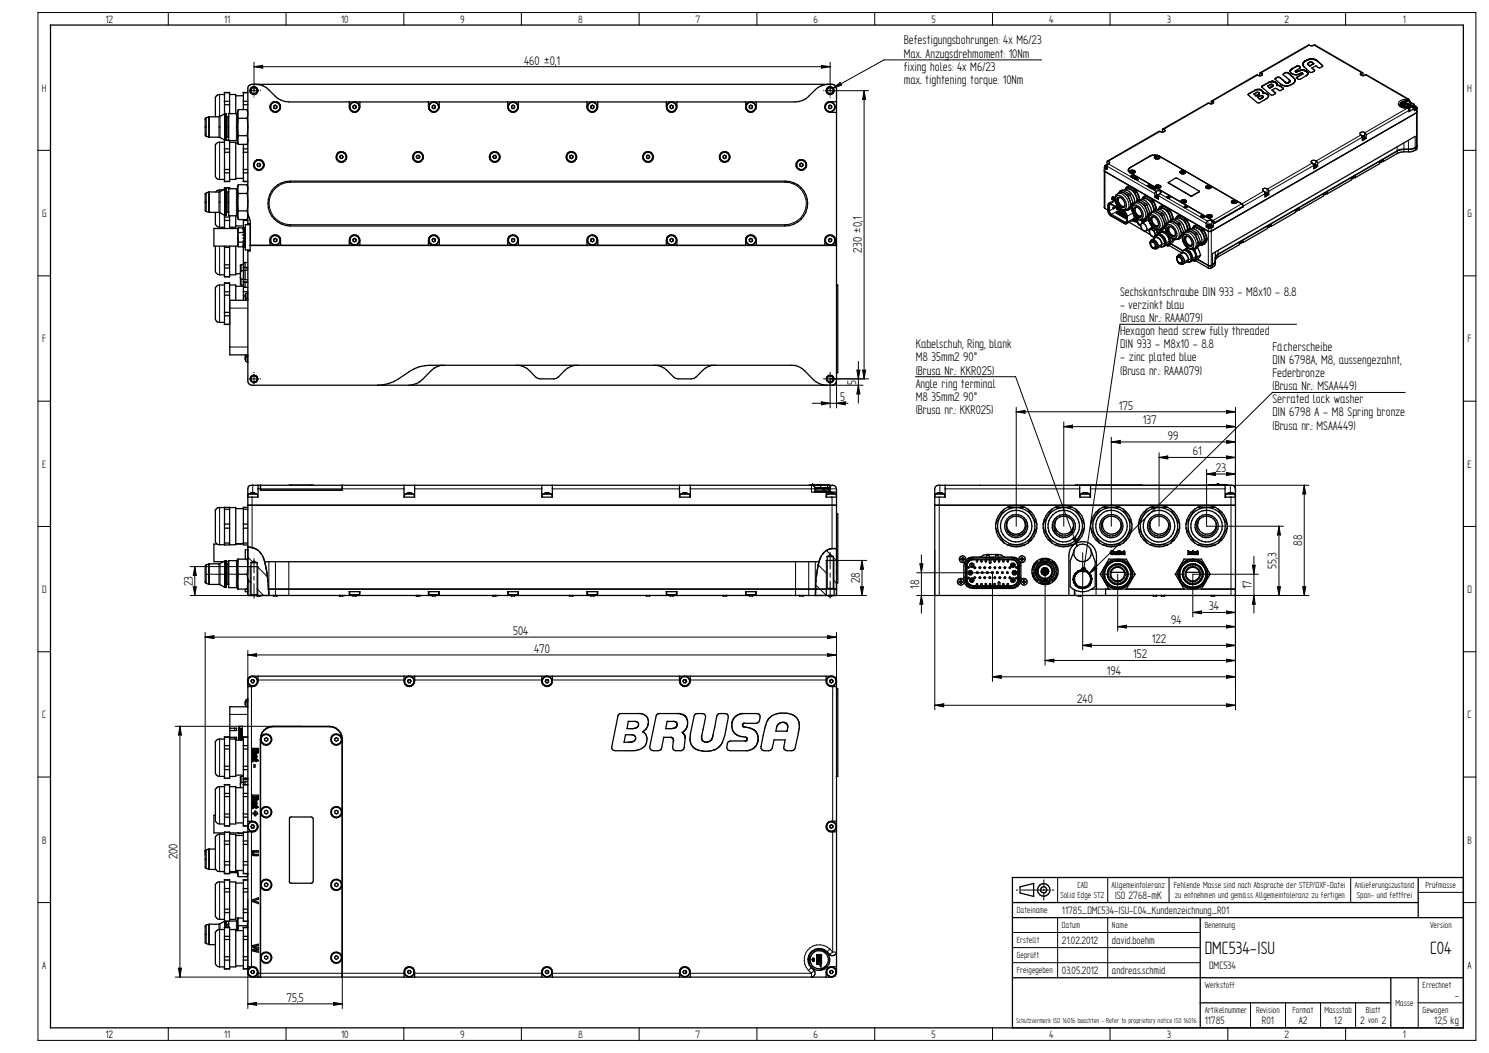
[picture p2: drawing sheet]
<svg xmlns="http://www.w3.org/2000/svg" width="297mm" height="210mm" viewBox="0 0 297 210" stroke-linecap="round" stroke-linejoin="round" font-family="sans-serif">
<defs><g id="words">
<g font-size="4">
<text x="240.3" y="190.2">DMC534-ISU</text>
<text x="285.3" y="190.2">C04</text>
</g>
<g font-size="2.8">
<text x="180.3" y="8.8">Befestigungsbohrungen: 4x M6/23</text>
<text x="180.3" y="11.5">Max. Anzugsdrehmoment: 10Nm</text>
<text x="104.6" y="12.9">460 ±0,1</text>
<text x="180.3" y="14.1">fixing holes: 4x M6/23</text>
<text x="180.3" y="16.7">max. tightening torque: 10Nm</text>
<text x="171.9" y="50.3" transform="rotate(-90 171.9 50.3)">230 ±0,1</text>
<text x="223.4" y="58.9">Sechskantschraube DIN 933 - M8x10 - 8.8</text>
<text x="223.4" y="61.6">- verzinkt blau</text>
<text x="223.4" y="64.2">(Brusa Nr.: RAAA079)</text>
<text x="182.7" y="69.4">Kabelschuh, Ring, blank</text>
<text x="223.4" y="66.8">Hexagon head screw fully threaded</text>
<text x="223.4" y="69.4">DIN 933 - M8x10 - 8.8</text>
<text x="253.8" y="69.9">Fächerscheibe</text>
<text x="170.8" y="76.7" transform="rotate(-90 170.8 76.7)">5</text>
<text x="182.7" y="72.1">M8 35mm2 90°</text>
<text x="182.7" y="74.7">(Brusa Nr.: KKR025)</text>
<text x="182.7" y="77.3">Angle ring terminal</text>
<text x="223.4" y="72.1">- zinc plated blue</text>
<text x="223.4" y="74.7">(Brusa nr.: RAAA079)</text>
<text x="253.8" y="72.5">DIN 6798A, M8, aussengezahnt,</text>
<text x="253.8" y="75.1">Federbronze</text>
<text x="253.8" y="77.8">(Brusa Nr.: MSAA449)</text>
<text x="167.6" y="80">5</text>
<text x="182.7" y="79.9">M8 35mm2 90°</text>
<text x="182.7" y="82.5">(Brusa nr.: KKR025)</text>
<text x="223.2" y="81.7">175</text>
<text x="253.8" y="80.4">Serrated lock washer</text>
<text x="253.8" y="83">DIN 6798 A - M8 Spring bronze</text>
<text x="228" y="84.6">137</text>
<text x="233" y="87.7">99</text>
<text x="253.8" y="85.6">(Brusa nr.: MSAA449)</text>
<text x="238" y="90.7">61</text>
<text x="242.6" y="94.1">23</text>
<text x="254.7" y="113.4" transform="rotate(-90 254.7 113.4)">55,3</text>
<text x="259.8" y="108.8" transform="rotate(-90 259.8 108.8)">88</text>
<text x="38.4" y="116.8" transform="rotate(-90 38.4 116.8)">23</text>
<text x="171.5" y="116.3" transform="rotate(-90 171.5 116.3)">28</text>
<text x="183.3" y="117.3" transform="rotate(-90 183.3 117.3)">18</text>
<text x="249.7" y="117.5" transform="rotate(-90 249.7 117.5)">17</text>
<text x="233.6" y="124.5">94</text>
<text x="241.2" y="121.6">34</text>
<text x="102.4" y="126.6">504</text>
<text x="106.5" y="130.1">470</text>
<text x="226.1" y="131.2">152</text>
<text x="229.8" y="128.2">122</text>
<text x="220.8" y="134.5">194</text>
<text x="214.9" y="140.2">240</text>
<text x="35.4" y="171.3" transform="rotate(-90 35.4 171.3)">200</text>
<text x="57.1" y="199.7">75,5</text>
</g>
<g font-size="2.4">
<text x="21" y="4.5">12</text>
<text x="44.7" y="4.5">11</text>
<text x="68" y="4.5">10</text>
<text x="91.8" y="4.5">9</text>
<text x="115.3" y="4.5">8</text>
<text x="138.8" y="4.5">7</text>
<text x="162.3" y="4.5">6</text>
<text x="185.8" y="4.5">5</text>
<text x="209.3" y="4.5">4</text>
<text x="232.8" y="4.5">3</text>
<text x="256.2" y="4.5">2</text>
<text x="279.9" y="4.5">1</text>
<text x="8.3" y="18.2">H</text>
<text x="292.7" y="18.2">H</text>
<text x="8.4" y="43.2">G</text>
<text x="292.7" y="43.2">G</text>
<text x="8.4" y="68.2">F</text>
<text x="292.8" y="68.2">F</text>
<text x="8.4" y="93.2">E</text>
<text x="292.8" y="93.2">E</text>
<text x="8.4" y="118.2">D</text>
<text x="292.7" y="118.2">D</text>
<text x="8.4" y="143.2">C</text>
<text x="292.8" y="143.2">C</text>
<text x="8.4" y="168.1">B</text>
<text x="292.7" y="168.1">B</text>
<text x="222.4" y="179.2">ISO 2768-mK</text>
<text x="211.8" y="182.2">11785_DMC534-ISU-C04_Kundenzeichnung_R01</text>
<text x="211.8" y="188.1">21.02.2012</text>
<text x="221.8" y="188.1">david.boehm</text>
<text x="8.4" y="193.2">A</text>
<text x="211.8" y="194.1">03.05.2012</text>
<text x="221.8" y="194.1">andreas.schmid</text>
<text x="241.2" y="193.2">DMC534</text>
<text x="292.8" y="193.2">A</text>
<text x="290.2" y="199.1">-</text>
<text x="21" y="206.9">12</text>
<text x="44.7" y="206.9">11</text>
<text x="68" y="206.9">10</text>
<text x="91.8" y="206.9">9</text>
<text x="115.3" y="206.9">8</text>
<text x="138.8" y="206.9">7</text>
<text x="162.3" y="206.9">6</text>
<text x="185.8" y="206.9">5</text>
<text x="209.3" y="206.9">4</text>
<text x="232.8" y="206.9">3</text>
<text x="240.3" y="204.1">11785</text>
<text x="251.8" y="204.1">R01</text>
<text x="256.2" y="206.9">2</text>
<text x="259.1" y="204.1">A2</text>
<text x="266.1" y="204.1">1:2</text>
<text x="271.3" y="204.1">2</text>
<text x="275.6" y="204.1">2</text>
<text x="279.9" y="206.9">1</text>
<text x="286.1" y="204.1">12,5 kg</text>
</g>
<g font-size="2">
<text x="211.5" y="179">Solid Edge ST2</text>
<text x="214.9" y="177">CAD</text>
<text x="221.7" y="177">Allgemeintoleranz</text>
<text x="234.2" y="177">Fehlende Masse sind nach Absprache der STEP/DXF-Datei</text>
<text x="234.4" y="179">zu entnehmen und gemäss Allgemeintoleranz zu fertigen</text>
<text x="270.3" y="177">Anlieferungszustand</text>
<text x="270.7" y="179">Span- und fettfrei</text>
<text x="284.4" y="177">Prüfmasse</text>
<text x="202.9" y="182">Dateiname</text>
<text x="211.8" y="185">Datum</text>
<text x="221.8" y="185">Name</text>
<text x="240.3" y="185">Benennung</text>
<text x="285.3" y="185">Version</text>
<text x="202.9" y="188">Erstellt</text>
<text x="202.9" y="191">Geprüft</text>
<text x="202.9" y="194">Freigegeben</text>
<text x="240.3" y="197">Werkstoff</text>
<text x="283.8" y="197">Errechnet</text>
<text x="240.3" y="202">Artikelnummer</text>
<text x="250.6" y="202">Revision</text>
<text x="257.8" y="202">Format</text>
<text x="264.2" y="202">Massstab</text>
<text x="272.5" y="202">Blatt</text>
<text x="278.4" y="200.5">Masse</text>
<text x="283.8" y="202">Gewogen</text>
<text x="273" y="204">von</text>
</g>
<text font-size="1.6" x="202.7" y="204">Schutzvermerk ISO 16016 beachten - Refer to proprietary notice ISO 16016</text>
</g></defs>
<g fill="none" stroke="#000" stroke-width=".2">
<path d="M7.6 2.5h286.8v204.9h-286.9M7.6 2.5v204.9M33.6 2.5v2.5M43.8 18.8v4.5M49.4 18.1h.1M49.7 18.1h1.9M50 17.9v.4M50.1 17.6l-.2 .3M50.4 17.4l-.4 .2M50.6 13.3l1.8-.3v.6M50.7 12.4v6.6M50.7 19.3v.1"/>
<path d="M50.7 17.3l.4 .1M50.7 17.3l-.4 .1M51 17.4l.3 .3M51.1 18.6l-.6 .2M51.3 17.7l.1 .3M51.4 18l-.3 .7M51.9 18.1h.1M57.1 2.5v2.5M80.6 2.5v2.5M104 2.5v2.5M127.5 2.5v2.5M151 2.5v2.5"/>
<path d="M164.3 18.1h.1M164.7 18.1h8.6M164.9 17.9v.4M165 17.6l-.2 .3M165.3 17.4l-.3 .2M165.6 13.3l-1.8 .3M165.6 12.4v6.6M165.6 19.3v.1M165.6 17.3l.4 .1M165.6 13.3h-114.9l1.7 .3M165.6 13.3l-1.7-.3v.6M165.6 17.3l-.3 .1"/>
<path d="M165.9 17.4l.3 .3M166.1 18.6l-.7 .2M166.2 17.7l.2 .3M166.4 18l-.3 .7M166.9 18v.1M167.6 16.4l.3 .6M167.6 16.5l-1.4 1.1M172.1 19.8h.6M172.4 18l.3 1.8M172.4 18.1l-.3 1.8M172.4 18.1v57.5l.3-1.8M174.5 2.5v2.5"/>
<path d="M176.4 11.9h31.4M176.4 11.9l-10.2 5.7 1.7-.7M198 2.5v2.5M221.4 2.5v2.5M244.9 2.5v2.5M249.1 18.7v.1M250.3 18v.1M250.9 15l-9.1 5.2M251.7 14.6v.4M251.8 17.1v.1M253.1 16.4v.1M253.6 17.3v.1"/>
<path d="M254.4 18.4v.1M254.5 15.6v.1M254.8 15.4v.1M255.4 15.4v.1M255.4 17.1v.1M255.9 17.5v.1M256.1 14.6v.1M256.3 16.3v.1M256.5 14.4v.1M257 14.5v.1M257.7 13.7v.1M258 15.4v.1"/>
<path d="M258.7 13.1v.2M258.8 15.3v.1M259.2 13.2v.1M259.4 13.3v.1M259.8 14.7v.1M261.1 12.9v.1M261.2 9l-9.6 5.5M262.1 9l9.5 5.5M262.2 13.9v.1M263 12.3v.1M263.8 13v.1M268.4 2.5v2.5"/>
<path d="M271.5 14.5v.5M272.3 14.9l8.5 4.9-.9 .1M279.9 19.8l-.8 .4M280.4 19.8v.3M280.8 19.8v.4M281 19.8h-.2M7.5 30h2.6M40.9 25.3h.2M41.1 23.5v3.7M41.1 38.4v3.8M41.6 25.3h.2M41.6 23.3v4"/>
<path d="M41.6 38.3v4M41.8 23.2v4.1M41.8 38.2v4.1M43.7 23.3v4M43.7 38.3v4M43.7 25.3h.2M43.8 28.4v7.4M43.8 37.8v.5M43.9 23.2v4.2M43.9 38.2v4.2M44.7 25.3h.3M44.8 22.7v5.2"/>
<path d="M44.8 37.7v5.2M45 22.6v5.4M45 37.6v5.4M45.2 25.3h.1M45.3 23.3v4M45.3 38.3v4M45.5 23.3v4M45.5 38.3v4M45.5 25.3h.1M47.2 22.6v5.4M47.2 37.6v5.4M47.2 25.3h.2"/>
<path d="M53.8 39.8a4.2 4.2 0 0 0 4.1 5M54 38.9l-.3 .9M54.4 38.2l-.4 .7M54.9 37.6l-.5 .6M56.3 36.7l-.8 .3-.6 .6M57.1 36.4l-.8 .3M57.9 36.1v.2l-.8 .1M156.6 36.3l.9 .1M156.6 36.1v.2h-98.7M157.4 36.4l.8 .3M158.2 36.6l.8 .4M159 37l.6 .6"/>
<path d="M159.6 37.5l.5 .7M160.1 38.2l.4 .7M160.5 38.9l.3 .9M160.8 39.7l.1 .9M220.4 33.6v8M220.7 33v.1M220.8 33.1l9.6 5.5M220.8 32.9v.2M221.1 32.7l9.5 5.4M221.2 32.1v.5M223 38.6a1.23 1.23 0 0 1 1.5 .6 2.23 2.23 0 0 1 .5 2.4M225.5 33.4h.1"/>
<path d="M225.5 34.4v.1M229.4 31.1v.1M230.7 38.1v.8M231 38.9v.1M231.1 39l9.5 5.5M231.1 38.8v.2M231.3 31.1v.1M231.4 38.6l9.5 5.5M231.4 26.2l-10.3 5.9M232.3 25.8v.4M233.1 36.4v.1M237.5 39v.1"/>
<path d="M237.8 39v.1M239.2 38.2h.1M241.1 20.6l-8.9 5.2M242 20.2v.4M252.1 38.1l-4.4 2.5M252.3 38.6l-10.1 5.8M252.4 38.4v.2M252.5 38.4v.2M252.5 38.4v.1M252.8 37.6v.8M261.8 32.5l-8.9 5.2M262.1 32.8v.2l-9 5.1"/>
<path d="M262.2 32.8v.1M262.3 32.9h.1M262.5 32v.8M271.5 26.9l-9 5.2M271.8 27.3l-9 5.3M271.8 27.1v.2M271.9 27.2v.1M272 27.2v.1M272.2 26.4v.8M278.7 29.3v1.3M278.9 20.8l.2 .3M279 20.5v.3"/>
<path d="M279.1 21.1l.4 .2M279.1 20.2l-.1 .3M279.4 20.8l-.1 .2M279.4 21.3l.5 .2h.5v-.1M280.1 28.5v1.8M280.8 21.5l.2 .2M280.8 21.5l-8.5 5M280.8 21.4v.1h-.4M281 27.9v2.4M281 21.7l.1 .3M281.1 22v.3M281.1 22l-8.6 4.9"/>
<path d="M281.2 21.8l-.2 .2M281.2 20.1l-.1 .1M281.8 21v.3M282 21.2v.2M282.1 21.2v.2M282.2 21.2v.2M282.3 21.3h.1M282.3 27.2v2.8M282.6 21.8v8M291.9 30h2.5M7.6 55h2.5M40.9 40.3h.2"/>
<path d="M41.6 40.3h.2M43.7 40.3h.2M43.8 42.4v2.9M43.8 49.1v5.7M43.8 56.8v7.5M44.7 40.3h.3M45.2 40.3h.1M45.5 40.3h.1M47.2 40.3h.2M57.9 44.8v.2M156.6 44.7v.3M158.2 44.4l-.7 .3-.9 .1h-98.7"/>
<path d="M159 44l-.8 .4M160.1 42.9l-1.1 1.2M160.8 41.4l-.7 1.5M160.9 40.5l-.1 .9M221.3 42l-.2 .1M221.3 40.9l-.2 .1M221.6 40.7l-.3 .2M221.7 42.7l-.1 .2M222.1 41.6l-.8 .4M222.5 40.1l-1 .5M222.5 41.3l-.4 .2M223.2 42l-1.5 .8"/>
<path d="M223.4 42l-.6 .4M224 42.1l-.9 .5M224.3 42.3l-1 .5M224.5 44.3l-.2 .2M224.5 42.5l-.8 .5M224.7 42.8l-.7 .3M224.7 43l-.4 .2M224.8 44.2l-.4 .1M224.8 43.4l-.2 .1M224.8 41.8h.1M224.9 41.9l-.6 .3M225.1 41.6l-.3 .2"/>
<path d="M225.5 41.4h.1M226 42.5l-1.2 .6M226.2 43.5l-1.4 .8M226.6 40.4l-.3 .1M226.6 40.4a2.47 2.47 0 0 1 1.8 3.1M226.8 44l.1 .3M226.9 43.6l-.1 .2M226.9 44.3l.2 .3M226.9 43.9l.4 .8 .3 .1M227 43.6l-.1 .2M227.1 44.6l.2 .2M227.3 44.8l.2 .2"/>
<path d="M227.7 43.9l.3 .5M228.2 43.7v.1M228.4 43.5l-.3 .3M229.4 48.5l.2 .4M229.5 48.8l.2 .4M229.6 48.2l-.1 .3M229.7 49.2l.3 .2M229.7 47.9l.4 .1-.1 .2M229.7 48.1l-.1 .2M229.7 48.1l.3 .1M229.8 48l-.3 .1M229.8 47.8l-.1 .1"/>
<path d="M229.8 47.8l.4 .1M230 49.4l.2 .1M230 49.4l.1 .1M230 47.7l.3 .1M230 42.3l-.3 .2M230 42.4a2.47 2.47 0 0 1 1.7 3.1M230 48.2a.9 .9 0 0 1 .4 1.2M230 47.7l-.2 .1M230.1 48l.3 .2M230.2 47.9l.4 .1M230.2 47.9a1.13 1.13 0 0 1 .6 1.6M230.3 48.2l.3 .3"/>
<path d="M230.5 49.4l-.3 .1M230.5 49.1l-.5 .3M230.5 48l.3 .3M230.5 48.5l.2 .4M230.7 49.4l-.3 .2M230.7 47.3l-.2 .1M230.7 47.3a1.52 1.52 0 0 1 1 1.4M230.7 48.8l.1 .3M230.8 49.1l-.1 .4M230.8 47.2l.3 .2-.1 .1M230.8 48.3l.2 .4M230.8 49.5l-.2 .1"/>
<path d="M230.8 47.2l-.4 .2M231 49.1h-.2M231 49.3l-.2 .2M231 48.7l.1 .4M231 46.8l-.3 .1-.2 .3M231 46.9l.4 .1M231.1 49l-.1 .4M231.1 47.3l.3 .3M231.1 46.7l.4 .2M231.1 46.8h-.3M231.3 47.5l.3 .4M231.4 47a2.18 2.18 0 0 1 .9 1.6"/>
<path d="M231.4 47v-.1l.5 .3M231.5 46.3l-.2 .2M231.5 45.6v.1M231.6 47.9l.2 .4M231.6 49.1l-.1 .1M231.6 49l-.1 .1M231.7 48.7l-.7 .4M231.7 48.7l-.1 .3M231.8 47l.3 .4M231.8 48.3v.3M231.8 45.5l-.3 .2M231.8 47.2l.4 .4"/>
<path d="M231.8 48.6l-.2 .5M231.9 46.3l-.3 .1M231.9 46.3a1.84 1.84 0 0 1 1.3 1.8M232 46.1l.3 .2-.1 .1M232 46.2l-.5 .1M232.1 47.3l.2 .5M232.1 47.6l.3 .5M232.3 47.7l.1 .5M232.3 46.3l.4 .3M232.3 48.6l-.1 .3-.2 .3h-.3M232.3 48.6h-.5M232.4 48v.5"/>
<path d="M232.4 48.5h.1M232.4 48.5l-.2 .6M232.6 46.5l.4 .4M233 46.9l.2 .5M233.2 47.4l.1 .5M233.2 48.1l-.1 .4-.2 .2M233.2 48.1l-.6 .3M233.3 48.3l-.3 .5-.3 .1M233.3 47.8v.5M233.3 48.1l.3 .1M233.4 44.3l-.4 .1M233.4 44.3a2.34 2.34 0 0 1 1.7 3.1l-.2 .2"/>
<path d="M234.8 51.5l.1 .4M234.8 51.9l.3 .4M234.9 51.3l-.1 .3M234.9 47.6h.1M235 51l.4 .1M235 52.2l.3 .3M235.1 51l-.3 .1M235.1 51.1l-.2 .2M235.1 51.2l.2 .1M235.3 52.5l.3 .1M235.3 52.5l.1 .1M235.3 51.3a.93 .93 0 0 1 .4 1.2"/>
<path d="M235.3 50.8l.3 .1M235.4 51.1l.3 .2M235.4 51.1l-.1 .2M235.6 50.8l.3 .3M235.6 50.9a1.15 1.15 0 0 1 .4 1.7M235.6 50.9l-.5-.1-.2 .2M235.6 51.3l.3 .3M235.6 50.8v.1M235.8 52.5l-.3 .1M235.8 51.5l.2 .4M235.8 52.2l-.5 .3M235.9 51.1l.2 .3"/>
<path d="M236 50.4l-.2 .1M236 50.4a1.27 1.27 0 0 1 1 1.3M236 51.9v.3M236 52.2l-.2 .5M236.1 50.3l.3 .1-.1 .1M236.1 51.4l.2 .4M236.1 52.6l-.2 .1M236.1 50.3l-.4 .2M236.3 52.1l-.3 .1M236.3 52.4l-.2 .2M236.3 51.7v.4M236.3 52.1v.3"/>
<path d="M236.3 50.4l.4 .2M236.3 49.9l-.3 .1-.2 .2M236.3 49.9l.4 .1M236.4 49.8l.4 .2M236.4 49.8l-.3 .1M236.6 50.6l.3 .4M236.7 50a2.16 2.16 0 0 1 .9 1.6M236.7 50v-.1l.4 .3M236.7 46.2l-.3 .2M236.7 46.3a2.41 2.41 0 0 1 1.8 3M236.9 49.3l-.3 .3M236.9 50.9l.2 .5"/>
<path d="M237 49.4h-.1M237 51.7l-.7 .4M237 51.7l-.2 .5 .2-.1M237 51.3l.1 .3-.1 .6M237.1 50.1l.3 .3M237.1 50.2l.3 .5M237.3 52.2l-.3 .1M237.4 50.4l.3 .8M237.4 50.6l.3 .5v.5M237.5 52l-.2 .2M237.6 51.6l-.1 .4M237.6 51.6l-.5 .1"/>
<path d="M237.7 51.6v.3l-.3 .3M237.8 51.6h-.1M237.8 49.7a2.19 2.19 0 0 1 .7 1.5M238 49.6l.3 .4M238.2 49.5v.1M238.2 50l.3 .5M238.4 51.5l-.2 .3M238.5 49.3l-.3 .3M238.5 50.5l.2 .4M238.5 51.2l-.1 .3M238.5 51.2l-.6 .3M238.6 51.1l.3 .1"/>
<path d="M238.7 51.3l-.2 .3-.5 .3M238.7 50.9v.5M241 44v.8M241 45.4v8M241.2 44.8v.2M241.3 44.7v.3M241.4 44.7v.3M241.5 44.8v.1M241.6 45.4v8M241.7 44v.8M241.9 50.5v2.8M242 43.9l-.2 .2"/>
<path d="M242.2 44.4l-.2 .1M243 49.9v1.3M247.7 40.6l-5.7 3.4M291.9 55h2.5M7.6 80h2.5M45.8 61.4h3.6M45.8 69.2h3.6M49.4 75.5h.1M49.7 75.5h1.9M50 75.4v.3M50.1 75.1l-.2 .3M50.4 74.8l-.4 .3"/>
<path d="M50.7 74.2v.1M50.7 74.7v1.8M50.7 76.8h.1M50.7 74.8l.4 .1M50.7 74.8h-.4M51 74.8l.3 .3M51.1 76.1l-.3 .2h-.3M51.3 75.1l.1 .3-.1 .4M51.3 75.8l-.2 .3M51.9 75.5h.1M164.3 75.5h.2M164.7 75.5h8.6"/>
<path d="M164.9 75.4v.3M164.9 76.8h7.3M165 75.1l-.2 .3M165.3 74.8l-.3 .3M165.6 74.2v.1M165.6 74.4v.1M165.6 74.7v6.6M165.6 74.8l.4 .1M165.6 74.8h-.3M165.9 74.8l.3 .3M166.1 76.1l-.3 .2h-.4M166.2 75.1l.2 .3-.1 .4"/>
<path d="M166.3 75.8l-.2 .3M166.9 75.9v5.4M166.9 75.5h.1M170.9 73.7l.3 1.8M170.9 73.8h.7M171.2 76.8l.3 1.7M171.2 76.8l-.3 1.8 .7-.1M171.2 72.1v8.2M171.5 73.8l-.3 1.8M172.1 73.7l.3 1.8M172.1 73.8h.6M182.6 75.1h20"/>
<path d="M202.6 75.1l12.3 33.7-.3-1.8M223.4 64.6l-7.2 48.9M223.4 64.6h35.3M253.8 78.2h26.5M253.9 78.2l-36.6 36.1 1.5-1M291.9 80h2.5M50.3 99.1v10.1M50.4 96.7v1.6M51.4 97.5h29.2M58.1 96.7h.1M62.1 96.7h.1M82.7 97.5h25.4"/>
<path d="M110.1 97.5h25.4M137.7 97.5h24.9M161.9 96.7v1.4M162 80.4h7.2M163.8 80.1l1.8 .3-1.7 .3M163.9 80.1v.6M165 98v.1M165.4 96.7h.2M165.5 97.5h1.4M165.6 97.4v.7M165.9 98v.3M165.9 96.8l-.3 .7"/>
<path d="M166 99.1v10.2M166.1 96.7l-.2 .1M166.8 80.4l1.8 .3M168.6 80.1v.6M168.7 80.1l-1.8 .3M187.4 99.1v19.6h-4.5M187.5 96.7v1.6M188.5 97.5h26.9M202.7 82.1l1.8 .3M202.7 81.2v23.7M204.5 81.8l-1.8 .3h43.8l-1.9 .3M204.5 81.8v.6"/>
<path d="M212.2 85l1.7-.2v.5M212.2 84.1v20.8M214 85.3l-1.8-.3h34.3l-1.8-.2v.5M214.9 96.7h.1M215.4 96.7h45.7M217.5 97.5h26.9M221.7 88.1l1.8 .3M221.7 87.2v17.7M223.5 88.4v-.6l-1.8 .3h24.8l-1.9 .3M227.4 96.7h.1M231.2 91.2l1.8-.3v.6M231.2 90.3v14.6"/>
<path d="M233 91.5l-1.8-.3h15.3l-1.8-.3v.6M240.7 94.5h5.8l-1.9 .3M240.7 94.5l1.8 .3M240.7 93.6v11.3h15.3M242.4 94.2l-1.7 .3M242.4 94.1v.7M244.7 94.2l1.8 .3M244.7 81.8l1.8 .3M244.7 81.8v.6M244.7 94.1v.7M245.4 96.7v1.6M245.6 99.1v19.6"/>
<path d="M246.5 91.2l-1.9 .3M246.5 85l-1.9 .3M246.5 81.2v19.5M246.5 88.1l-1.8-.3v.6M259.9 98.5h.6M260.2 96.7l-.3 1.8M260.5 98.5l-.3-1.8v22l-.3-1.8M7.6 104.9h2.5M37.9 112.9h12M38.5 117h.7M38.5 114.7h.7M38.6 117l.3 1.7"/>
<path d="M38.6 114.7l.3-1.8v5.8l.3-1.8M38.9 112.9l.3 1.8M41.1 112.6v3.7M41.1 114.5h.5M41.6 112.4v4.1M41.7 114.5h2M41.8 112.4v4.1M43.7 112.4v4.1M43.8 101.1v7.5M43.9 114.5h.9M43.9 112.3v4.2M44.8 111.8v5.3"/>
<path d="M45 114.5h.2M45 111.8v5.3M45.3 114.5h.2M45.3 112.4v4.1M45.5 112.4v4.1M45.6 114.5h1.6M47.2 111.8v5.3M47.4 114.5h.1M48.9 109.6h.5M49.3 114.5h.1M49.4 115.5l.7 .7M49.4 111l1 1"/>
<path d="M49.9 112.9v5.8h-12M50.7 111.3v2.9M50.7 114.9v.7M50.7 116.3v3M51.3 117.3l1.3 1.4M51.3 112.9l2 2.1M51.4 112.9v5.8M53.6 112v6.7M54.9 111.9v6.8M57.6 112v6.7M158.7 111.9v6.8M161.3 112v6.7"/>
<path d="M162.6 111.9v6.8M162.7 116.6l2.1 2.1M163.2 112.6l1.8 1.8M163.7 118.7h9.2M164.8 111.7v5.7M164.9 109.8l.9 .9M165.6 110.1v3.3M165.6 114.2v.9M165.6 115.9v3.4M166.2 111.1l.7 .7M166.2 115.6l.7 .6M166.4 111.7v5.7"/>
<path d="M166.4 111.7h6.5M171.7 113.5l.3-1.8v7l.3-1.7M171.7 116.9l.3 1.8M171.7 117h.6M171.7 113.5h.6M172 111.7l.3 1.8M182.9 114.2h15.1v21.6M183.5 112.4h.6M183.5 112.4l.3 1.8M183.8 118.7l-.3 1.7M183.8 118.7l.3 1.8M183.8 110.6v11.6"/>
<path d="M184.1 112.4l-.3 1.8M186.5 109.7v31.8M192.8 112.8h.1M192.8 115.6h.1M194.1 111.5v.1M194.1 116.7v.2M201.8 111.5v.1M201.8 116.7v.2M203 112.8h.2M203 115.6h.2M206.8 114.2l.2 .5M207 113.7v.4"/>
<path d="M207 114.7l.4 .4M207 113.1l-.1 .5M207.1 113.9l.1 .5M207.1 114.3l.3 .5M207.2 113.4l-.1 .5M207.3 115.1l.6 .3M207.4 114.8l.4 .3M207.4 112.6l-.4 .5M207.7 115.1l.5 .2h.5M207.8 115.4l.6 .1M207.9 112.4l-.5 .3M207.9 112.4a1.61 1.61 0 0 1 1.8 .5 1.61 1.61 0 0 1 0 2"/>
<path d="M208.2 112.6a1.35 1.35 0 0 1 1.5 .6 1.35 1.35 0 0 1-.2 1.6M208.2 112.5l-.8 .5-.2 .5M208.5 113.9v18.7M208.9 115.5h-.6M209.2 115.1l-.5 .2M209.4 115.3l-.5 .2M209.5 114.8l-.4 .3M209.8 114.9l-.5 .4M210.4 105.9h.5M213.2 118.7h47.9M213.6 105.9h.1M214 107.3l.9 1.6"/>
<path d="M214.6 107.1l-.6 .2M216 110.2v19.3M218.3 112.9l.5 .4M218.4 112.9l-1.1 1.5M218.6 117.4v1.3M219.5 114.5h.5M220.1 113.8a2.92 2.92 0 0 0 1.1 3 2.92 2.92 0 0 0 3.1 .2M220.3 113.2l-.3 .6M220.3 114.5h.5M220.4 114.4l.1 .7M220.4 115.1l.3 .6M220.5 113.7l-.1 .8"/>
<path d="M220.7 112.6l-.4 .6M220.7 115.7l.4 .6M220.7 113.1l-.2 .7M220.8 114.5a2.08 2.08 0 0 0 3.2 1.7M220.9 113.9l-.1 .6M221 114.4l.1 .7M221 115l.4 .6M221.1 113.8l-.1 .7h.1M221.1 114.5a1.83 1.83 0 0 0 1 1.6 1.83 1.83 0 0 0 2-.2M221.1 116.2l.6 .5M221.1 112.1l-.5 .5M221.1 113.4l-.2 .5"/>
<path d="M221.1 112.6l-.4 .6M221.2 113.9l-.1 .6M221.3 115.6l.5 .5M221.4 114.9l.3 .5M221.4 114.4l.1 .5M221.5 112.9l-.4 .5M221.5 113.4l-.3 .5M221.5 113.9l-.1 .6M221.6 116.7l.7 .3M221.7 112.2l-.6 .4M221.7 111.8l-.6 .3M221.7 115.3l.4 .4"/>
<path d="M221.7 113.5l-.2 .5M221.7 116l.6 .4M221.8 112.8l-.7 1M221.9 112.9l-.5 .5M221.9 112.6l-.5 .3M222 115.7l1 .3M222.1 113.2l-.4 .3M222.2 117l.8 .1M222.3 111.6l.7-.1v.3M222.3 116.4l.7 .1M222.3 111.9l-.6 .3M222.3 111.6l-.6 .2"/>
<path d="M222.3 112.5l-.5 .3M222.4 112.4h.6M222.4 112.4l-.5 .2M222.4 112.7l-.6 .2M222.5 112.9l-.4 .3M222.9 112.6l.6 .1M222.9 112.4h.6M222.9 111.5l.8 .1M223 111.8a2.6 2.6 0 0 1 2.5 2.7M223 112.4a1.97 1.97 0 0 1 2 2.1M223 112.9a1.51 1.51 0 0 1 1.2 2.3M223 112.6v.3"/>
<path d="M223 114.5v11.3M223 112.6l-.6 .1M223 112.9l-.5 .1M223 112.4l-.7 .2M223 111.8l-.7 .1M223.5 115.9l-.6 .1M223.5 112.6l.6 .3M223.5 112.4l.5 .2M223.6 117l-.7 .1M223.6 111.5l.7 .3M223.9 115.6l-.5 .3M224 112.6l.4 .3"/>
<path d="M224 112.9l.4 .5M224.2 116.1l-.6 .3-.7 .1M224.3 116.7l-.7 .3M224.3 115.2l-.4 .4M224.3 111.8l.6 .5M224.4 113.3l.3 .5 .1 .7h.2M224.4 112.9l.4 .5M224.4 115.9l-.4 .4M224.6 115.6l-.5 .5M224.7 115l-.6 1M224.7 113.4l.3 .5M224.8 116.3l-.6 .4"/>
<path d="M224.8 114.4l-.1 .6M224.8 115.4l-.4 .6M224.9 112.2l.5 .6M224.9 116.6l-.6 .5M225 114.5l-.1 .6-.4 .5M225 113.9l.1 .6M225 114.5h.5M225.1 114.4l-.3 1.1M225.2 115.7l-.5 .6M225.3 112.7l.4 .7M225.5 114.5v.6l-.3 .6M225.7 115.4l-.8 1.2"/>
<path d="M225.7 113.4l.2 .7M225.9 114.8l-.2 .7M225.9 114v.8M225.9 114.5h.5M234.4 114.5h.5M235.1 113.8a2.92 2.92 0 0 0 1.1 3 2.92 2.92 0 0 0 3.1 .2M235.3 113.2l-.3 .6M235.4 114.4l.1 .7M235.4 115.1l.3 .6M235.5 113.7l-.2 .8h.5M235.7 115.7l.4 .6M235.7 113.1l-.2 .7"/>
<path d="M235.8 114.5a2.08 2.08 0 0 0 3.2 1.7M236 114.4v.7M236 115l.3 .6M236 113.8v.7h.1M236.1 116.2l.5 .5M236.1 112.1l-.8 1.1M236.1 113.4l-.2 .5-.1 .6M236.1 114.5a1.81 1.81 0 0 0 1 1.6 1.81 1.81 0 0 0 2-.2M236.1 112.6l-.4 .6M236.3 115.6l.5 .5M236.4 114.4l.1 .5M236.5 112.9l-.4 .5"/>
<path d="M236.5 113.4l-.3 .5-.1 .6M236.5 114.9l.2 .5M236.5 113.9l-.1 .6M236.6 116.7l.7 .3M236.6 112.2l-.5 .4M236.7 111.8l-.6 .3M236.7 115.3l.4 .4M236.7 113.5l-.2 .5M236.7 116l.6 .4M236.8 112.8l-.8 1M236.9 112.6l-.5 .3M236.9 112.9l-.5 .5"/>
<path d="M237 115.7l.5 .2M237.1 113.2l-.4 .3M237.2 117l.8 .1M237.3 111.6l.7-.1v.3M237.3 116.4l.7 .1M237.3 111.9l-.7 .3M237.3 111.6l-.7 .2M237.3 112.5l-.5 .3M237.4 112.4h.6M237.4 112.4l-.5 .2M237.4 112.7l-.5 .2M237.4 115.9l.6 .1"/>
<path d="M237.5 112.9l-.4 .3M237.9 112.6l.6 .1M237.9 112.4h.6M237.9 111.5l.8 .1M238 111.8a2.57 2.57 0 0 1 2.2 3.9M238 112.4a2 2 0 0 1 1.9 1.4 2 2 0 0 1-.8 2.3M238 112.9a1.5 1.5 0 0 1 1.4 1 1.5 1.5 0 0 1-.5 1.7M238 112.6v.3M238 112.6l-.6 .1M238 112.9l-.5 .1M238 112.4l-.7 .2M238 111.8l-.7 .1"/>
<path d="M238.5 112.4l.5 .2M238.5 115.9l-.6 .1M238.5 112.6l.6 .3M238.6 116.4l-.7 .1M238.6 117l-.7 .1M238.6 111.5l.7 .3M238.9 115.6l-.4 .3M239 112.6l.4 .3M239 112.9l.4 .5M239.1 116.1l-.6 .3M239.3 116.7l-.7 .3M239.3 111.8l.6 .5"/>
<path d="M239.4 113.3l.3 .5 .1 .7M239.4 112.9l.4 .5M239.4 115.9l-.4 .4M239.7 115l-.6 1M239.7 113.4l.3 .5M239.8 116.3l-.6 .4M239.8 115.4l-.4 .6M239.8 114.4l-.1 .6M239.9 112.2l.5 .6M239.9 116.6l-.6 .5M240 113.9l.1 .6M240.1 114.4l-.3 1.1"/>
<path d="M240.2 115.7l-.5 .6M240.3 112.7l.4 .7M240.7 115.4l-.8 1.2M240.7 113.4l.2 .7M240.9 114.8l-.2 .7M240.9 114v.8M246.5 117.4v24.1M249.8 112.6l.3 1.9M249.8 112.7h.6M250.1 118.7l.3 1.7M250.1 118.7l-.3 1.8M250.1 110.9v11.3"/>
<path d="M250.4 112.7l-.3 1.8M251 114.5h-13v8.5M254.8 117h.7M254.8 106.6h.7M255.1 104.9v13.8l-.3-1.8M255.1 104.9l.3 1.7M255.1 104.9l-.3 1.8M255.4 117l-.3 1.7M259.9 117h.6M260.5 117l-.3 1.7M291.9 104.9h2.5M7.6 129.9h2.5"/>
<path d="M40.9 126.1v44.4M42.7 126.7v.6l-1.8-.3M49.4 130.6l1.8 .3M49.4 129.7v7.2M50.2 136.9v26.8M51.2 130.3l-1.8 .3M51.2 130.3v.6M51.4 135.6h29.2M82.7 135.6h25.4M110.1 135.6h25.4M137.7 135.6h27.1M165.1 130.3l1.8 .3h-117.5"/>
<path d="M165.1 130.3v.6l1.8-.3M165.1 126.7l1.8 .3M165.1 126.7v.6l1.8-.3h-126l1.8-.3M166.1 136.8v26.9M166.9 126.1v10.8M183.5 120.4h.6M199.7 134.6v.7M199.8 134.6l-1.8 .3M208.4 131.7l1.8 .3M210.2 131.4v.6M210.3 131.4l-1.8 .3M217.7 128.4v.5l-1.8-.2h30.6l-1.9-.3"/>
<path d="M217.8 128.4l-1.8 .3M223 124.9l1.7-.3v.6M239.7 121.8v.6M239.7 121.8l-1.7 .3M244.6 121.8l1.9 .3h-8.6l1.8 .2M244.6 124.6l1.9 .3h-23.6l1.8 .3M244.6 131.4l1.9 .3h-38.1M244.6 134.6l1.9 .3h-48.6l1.8 .3M244.7 128.4v.5l1.8-.2M244.7 121.8v.6M244.7 124.6v.6M244.7 131.4v.6"/>
<path d="M244.7 134.6v.7M246.5 122.1l-1.8 .2M246.5 124.9l-1.8 .3M246.5 131.7l-1.8 .3M246.5 134.9l-1.8 .3M249.8 120.4h.6M291.9 129.9h2.5M7.5 154.9h2.6M35 144.8h25.1M35.6 146.5h.6M35.6 146.5l.3-1.8v50.1l.3-1.8M35.9 144.8l.3 1.8"/>
<path d="M43.8 147.3v7.5M43.8 156.8v7.5M45.8 142.4h3.6M188.3 140.3v.6M188.3 140.3l-1.8 .3M244.6 140.3l1.9 .3h-60.1l1.9 .3M244.7 140.3v.6M246.5 140.6l-1.8 .3M291.9 154.9h2.5M7.6 179.9h2.5M40.9 171.3h.2M41.1 169.4v3.7"/>
<path d="M41.6 169.2v4.1M41.6 171.3h.2M41.8 169.2v4.1M43.8 166.2v7.5M43.8 175.8v7.5M44.8 173.7v.2M47.2 173.5v.4M49.4 179.3v21.7M50.2 165.8v26.9M166.1 165.8v24l-.5-.6M202.7 177.4h.3M203.7 177.4h5.5"/>
<path d="M208.2 175.4v1.4M208.2 177.2v.3M208.2 178v1.4M209.9 177.4h.3M211 174.9v5M221 174.9v5M233.2 174.9v5M269.4 174.9v5M282.9 177.9h9M291.9 179.9h2.5M35 194.8h17M35.6 193h.6"/>
<path d="M35.6 193l.3 1.8M40.9 186.3h.2M41.1 184.4v3.7M41.6 184.3v4M41.6 186.3h.2M41.8 184.2v4.1M43.7 184.2v1.1M43.8 185.3v7.4M43.9 184.1v1.2M44.8 183.7v1.6M45 183.6v1.3M45.3 184.2v.7"/>
<path d="M45.5 184.3v.6M47.2 183.6v1.9M51.2 199.8v.6M51.2 199.8l-1.8 .3M51.5 194h29.1M66.5 199.8l1.8 .3h-18.9M66.5 199.8v.6M68.3 194v7M82.7 194h25.4M110.2 194h25.3M160.4 191.5l.2 .7M160.5 190.8l-.1 .7"/>
<path d="M160.5 192.2l.4 .7M160.7 190l-.2 .8M160.8 192.8l.5 .7M161.2 193.4l.7 .6h-24.2M161.6 188.9l-.9 1.2M161.8 192.9l-.6 .6M161.9 194v.8M162.2 188.6l-.6 .4M162.4 193.5l-.6 .5M162.9 188.3l-.7 .3M162.9 188.4a3.1 3.1 0 0 1 2.7 .8M165.6 189.1l-.6 .6"/>
<path d="M166.1 189.8h.8M166.1 189.7l-.5 .6M202 185.9h37.4M202 188.9h37.4M202 191.9h37.4M211 182.9v12M221 182.9v12M249.5 199.9v5M256.5 199.9v5M263.4 199.9v5M270.4 199.9v5M282.9 194.9v10"/>
<path d="M282.9 199.9h9M33.6 204.9v2.5M49.4 200.1l1.8 .3M57.1 204.9v2.5M68.3 200.1l-1.8 .3M80.6 204.9v2.5M104 204.9v2.5M127.5 204.9v2.5M151 204.9v2.5M174.5 204.9v2.5M198 204.9v2.5M221.4 204.9v2.5"/>
<path d="M244.9 204.9v2.5M268.4 204.9v2.5"/>
</g>
<g fill="none" stroke="#000" stroke-width=".25">
<path d="M10.1 5h281.8v199.9h-281.9M10.1 5v199.9M43 19.4v3.9M43.2 19.1l-.3 .3M43.4 18.9l-.3 .2M44.7 18.5h1.1M44.8 18.4v4.3M44.8 18.8l-1.4 .1M45.8 18.8h1.2v3.8M45.8 18.4v4.2M47 19.1h1.6M48.5 18.5h.9"/>
<path d="M48.6 18.4v3.4M49.5 17.4l-.1 27.4M49.8 18l.2 .4M49.9 18.2l.2 .4 .4 .2M49.9 18.4l.3 .3M50 16.9l-.6 .5M50 17.7l-.1 .4M50 17.9v.3M50.1 18.5l.3 .3M50.1 18.3l.3 .3M50.1 17.5l-.1 .4M50.1 17.7v.7"/>
<path d="M50.2 17.4l-.2 .3M50.3 18.6l.4 .1M50.4 18.8h.4M50.4 17.4l-.3 .2M50.4 17.4h.4l.5 .3M50.5 17.3l.7 .1 .2 .3M50.5 17.3l-.3 .1M50.7 17.4l.5 .4 .1 .3-.1 .3M50.7 17.4l-.6 .4M51 16.8l.7 .1M51 18.6l-.4 .1M51.2 18.7l-.7 .1"/>
<path d="M51.2 18.4l-.3 .2M51.3 17.7l.1 .4-.1 .3M51.3 18.4l-.6 .4M51.4 17.7l.1 .4-.2 .3M51.4 18.4l-.3 .3M51.7 16.8l.7 .3M52.4 17.1l.7 .3M53 17.4l.6 .5M53.6 17.9l1.3 1.3M54.9 19.2l.6 .5M55.5 19.6l.7 .4M56.1 20l.8 .2"/>
<path d="M160.8 19.7l-.7 .3M161.3 19.2l-.6 .5M162.6 17.9l-1.3 1.3M163.2 17.4l-.6 .5M163.9 17.1l-.8 .3M164.8 18.2l.3 .4 .3 .2M164.8 18.4l.3 .3M164.9 17.9v.3M164.9 17.7v.7M165 18l.3 .6M165 18.5l.7 .3M165.1 17.5l-.2 .4"/>
<path d="M165.1 17.7l-.1 .4M165.1 17.4l-.2 .3M165.3 18.6l.3 .1M165.3 16.8l-1.5 .3M165.4 17.4a.72 .72 0 0 1 .8 .2 .72 .72 0 0 1 0 .8M165.4 17.4l-.3 .2M165.4 18.8h.4M165.4 17.3a.73 .73 0 0 1 .9 .4 .73 .73 0 0 1-.3 1M165.4 17.3l-.3 .1M165.6 17.4l.6 .4v.3l-.1 .3M165.6 17.4l-.3 .1-.2 .3M165.9 18.6l-.3 .1"/>
<path d="M165.9 16.8l.4 .1M166 16.8l-116.1 .1M166 18.7l-.4 .1M166.1 18.7l-.4 .1M166.2 18.4l-.3 .2M166.3 16.8l.3 .3M166.3 18.4l-.2 .3M166.6 17l.2 .4M166.7 17.3l.2 .4M166.9 17.7v58.2M249 18.8l1.8 1.6 .5 .1 .7-.5M250.1 18.7l.5 .3"/>
<path d="M250.2 18.7v.1M250.3 18l-1.3 .9M250.3 18.1l-1.3 .7M250.4 18h.1M250.5 17.9l-.2 .1M250.5 18.5l-.3 .3M250.5 17.9h-.1M250.6 18.5h-.1M250.6 17.9h.1M250.6 18.4v.1M250.7 17.9h-.2M250.7 17.8l.8 .1"/>
<path d="M250.7 18.4l-.1 .1M250.7 18.4l.5 .1M250.7 17.8l-.1 .1M250.8 14.9l.1 .1M250.8 17.9h.5M250.9 15l-.2-.1-9 5.3 .4 .1-.2 .3M250.9 19.3l.4 .5M250.9 17.9h-.4M250.9 19l.1-.1-.5 .2M250.9 15l.3 .1M250.9 19.3v.1M250.9 19h-.1"/>
<path d="M251.1 18.5h.1M251.1 18.8l-.2 .1M251.2 15.1h.3M251.2 18.5v.2l-.7 .4M251.2 18.5h.1M251.2 18.7l-.1 .1M251.2 17.8l.3 .1M251.3 19.1l-.4 .3M251.3 14.6v.5M251.3 19.7v.1M251.4 19.1l-.1 .1M251.4 14.5l-.1 .2"/>
<path d="M251.4 17.8l.2 .2M251.4 17.9h.1M251.5 19l-.1 .1M251.6 19l-.1 .1M251.6 19l.3 .1M251.6 17.9l.1 .2M251.6 17.9l.2 .2M251.7 18h.1M251.7 19.6h-.2M251.7 15l-.3 .1M251.7 19.5l-.1 .1M251.7 19.6l-.4 .2"/>
<path d="M251.7 17.3l1.8 1.6h.5l.4-.2M251.8 18.2h.1M251.8 19.6h-.3M251.8 18.1l.1 .2M251.8 18.2v-.2l.1 .2M251.8 19.5h-.1M251.8 17.2l-.1 .1M251.8 17.1l-.1 .2M251.9 19.4l-.1 .1M251.9 19.1h.1M251.9 18.5v.1l.7 .1M251.9 19.1l.1 .2-.2 .1"/>
<path d="M251.9 19.4l-.1 .2M252 19.3l-.1 .2M252 18.2v.3M252 18.3v.1M252 18.5h-.1M252.1 18.5l.2 .1M252.1 18.5l-.1 .1M252.2 19.9l-.2 .2M252.4 19.8l-.2 .1M252.4 18.5l.2 .1M252.6 19.7l-.2 .2M252.6 18.7l.2 .1"/>
<path d="M252.6 18.6l.3 .2M252.7 18.7l-.1-.1 .1 .2M252.8 18.8l.1 .1M252.8 19.6l-.2 .1M252.9 19.5l-.1 .1M252.9 17.2l.4 .4M252.9 17.1l.4 .4M252.9 18.8l.1 .2M252.9 18.8l.2 .2M252.9 17.1v.1M252.9 19.4v.1M253 19l.1 .1"/>
<path d="M253 19.3l-.1 .1M253.1 19v.2M253.1 19.1l-.1 .2M253.1 16.5l-1.3 .7M253.2 16.4l-1.4 .7M253.3 16.3h.1M253.3 16.4l-.2 .1M253.3 16.3l-.2 .1M253.3 16.9h.1M253.3 16.9l-.4 .2M253.3 17.5v.1M253.3 16.3h-.1"/>
<path d="M253.4 16.8l-.1 .1M253.4 16.9h.1M253.4 16.8v.1M253.4 16.8l.5 .1M253.4 16.3l-.3 .1M253.4 16.3h.3M253.4 16.3h-.1M253.5 16.3l-.2 .1M253.5 16.8h.1M253.6 17.3h.1M253.6 16.8h.1M253.6 16.2h.4"/>
<path d="M253.7 17.3l-.4 .2M253.7 17.4l-.4 .2M253.7 16.2l-.1 .1M253.7 16.8h.1M253.7 17.4h-.1M253.7 16.3h-.1M253.7 17.9l.7 .6M253.8 17.9v.1M253.8 16.2v.1M253.8 16.8l.1 .1M253.8 17.2l-.1 .2M253.8 17.2l-.1 .1"/>
<path d="M253.9 17.1h.1M253.9 16.2l.1 .1M253.9 16.2l-.5 .1M253.9 16.9v.3h-.1M253.9 17.1v.1M253.9 16.3h.4M253.9 17h.1M254 17l-.1 .1M254 16.2v.1M254 16.3h.2M254.1 16.2l.2 .2M254.1 16.3h.1"/>
<path d="M254.2 16.3h.3v.2M254.3 16.3l.2 .1M254.3 17.7l-.5 .2M254.3 18.4l.2 .2-.2-.1M254.3 16.3l.5 .4M254.3 15.7l.1 .1M254.4 15.8l1 .9M254.4 16.5h.1M254.5 18.5l-.1 .2M254.5 15.6l-.1 .1M254.5 15.7l.6-.3 .9 .7M254.5 17.6a.95 .95 0 0 0 1.1 .3"/>
<path d="M254.5 17.6l-.2 .1M254.5 16.5h.1M254.6 16.5v.1M254.7 17.1h.4M254.7 16.6h.1M254.7 17h.4M254.8 16.6v.2M254.8 16.9v.2M254.8 16.7v.2M254.8 16.7v.1M254.8 15.4l-.4 .4M254.8 15.5h.6"/>
<path d="M255.1 17l.3 .2M255.1 17l.3 .1M255.3 17.1l.6 .5M255.3 17.1l.6 .4M255.4 16.6l.1 .2M255.4 16.7l.2 .1M255.5 16.8l.1 .1M255.6 16.8l.2 .2M255.8 17h.1M255.8 16.9l.1 .2M255.9 17.5l.1 .2-.1-.1M255.9 17.1h.4"/>
<path d="M255.9 17.7l-.3 .3M255.9 14.8l.1 .1M256 14.9l.7 .6M256 16.1l.5 .4 .5-.1M256 17.7l-.1 .1M256 16l.5 .5M256 16v.1M256 17l.2 .1M256.1 14.6l-.1 .3M256.2 17.1h.7M256.3 16.4h.1M256.4 16.3v.1"/>
<path d="M256.5 14.5l.5 .1 1 .9M256.5 16.4h.1M256.5 14.4l-.4 .3M256.5 16.4v.1M256.5 16.5h.1M256.6 16.4v.1M256.6 15.4l.5 .4M256.7 16.5v.1M256.7 14.5h-.2M257 16.5h.1M257 14.5l1.3 1.3M257 16.5h-.4"/>
<path d="M257 16.4v.1M257 15.8l.3 .5M257.1 17.1h-.3M257.1 16.4l-.1 .1M257.1 17.1h-.1M257.2 16.4h.1M257.2 16.3v.1M257.3 17l-.2 .1M257.3 16.3h.1M257.3 16.3l-.2 .2M257.3 17h.1M257.3 16v.1"/>
<path d="M257.3 16.2v.1M257.3 16.2l-.1 .2M257.4 14.1l.1 .4 .5 .3M257.4 13.9h.2M257.4 14l-.1 .1M257.5 14.5h.1M257.5 13.8l-.1 .2M257.5 13.9l-.2 .2M257.6 14.5v.1M257.6 16.9l-.4 .1M257.6 13.8h.1M257.6 15.1v.1"/>
<path d="M257.7 16.8l-.1 .1M257.7 13.7l-.1 .1M257.9 16.7l-.2 .1M258 16.7h-.2M258 16.6l-.1 .1M258 14.8h.1M258.1 14.8h.7M258.1 16.6h-.1M258.1 15.6l.2 .2M258.1 16.5v.1M258.3 15.7l.1 .5-.2 .2M258.3 15.8l.1 .2"/>
<path d="M258.3 16.3l-.2 .2M258.4 14.3h.3M258.4 14.2h.1M258.4 14.1v.2M258.4 14.1h.1M258.5 14.1h.1M258.5 14.2v.1M258.6 14.2v.1M258.7 14.2v.1M258.7 13.3l-1.2 .6M258.7 14.2l.1 .1M258.7 13.2l-1 .5"/>
<path d="M258.7 14.2l-.3 .1M258.8 15.4l-.2 .1M258.9 13.1l.3 .2M258.9 13.1l.3 .1M258.9 13.2l-.2 .1M258.9 14.2h.2M258.9 13.1l-.2 .1M259 14.8l-.2 .1M259 14.1h.3M259.1 14.7l-.1 .1M259.2 13.2l.2 .2M259.2 14.1h.3"/>
<path d="M259.2 14.1l-.3 .1M259.3 14.6l-.2 .2M259.3 13.3l.1 .2-.1-.1M259.3 13.6l-.8 .5M259.4 14h.1M259.4 14.6l-.1 .1M259.4 13.5l-.1 .1M259.5 14h.6M259.5 14l-.8 .3M259.6 14h.6M259.6 14l-.1 .1M259.6 14.6h.1"/>
<path d="M259.7 14.6h.1M259.8 14.8h.1M259.8 14.6h.1M259.8 14.7l-1.1 .7M259.8 14.6h-.4M259.8 14.8l-1.1 .6M259.8 14.6v.2M259.8 12.9l.1 .1M259.9 13l.1 .1M259.9 12.7v.3M259.9 13l.1 .2M259.9 13h.1"/>
<path d="M260 13.1l.6 .7M260 12.5l-.1 .3M260 14l.1 .1M260.1 14.1h.3M260.1 13.2v.1M260.1 13.9v.1M260.1 12.4l-.2 .3M260.1 12.4l-.1 .2M260.1 12.4v.1M260.1 12.4h.1M260.2 14l.1 .1M260.2 13.4l.1 .1"/>
<path d="M260.2 12.3h.1M260.2 12.3l-.1 .1M260.2 14.1h.2M260.3 12.3l-.1 .1M260.3 14l.2 .2-.1-.1M260.3 12.2v.1M260.3 14.1h.1M260.4 12.1l-.1 .2M260.5 12.1l-.1 .1M260.5 14.1l.4 .5M260.5 14.1l.1 .2M260.6 15.1h.1"/>
<path d="M260.6 15.1l-1.2 .7a.63 .63 0 0 1-.7-.3M260.6 14.2h.1M260.6 13.8l.7 .6M260.6 12l-.1 .1M260.6 15v.1M260.7 12l-.1 .1M260.7 14.4h.1M260.7 14.2l.1 .1M260.7 11.9l-.1 .2M260.7 12h.1M260.7 15l-.1 .1M260.8 14.3v.1"/>
<path d="M260.8 14.3l.1 .2M260.8 14.4l.1 .2M260.9 14.8l-.2 .2M260.9 14.5l-.1 .4M260.9 12.8l.1 .1M260.9 12.7v.2l.4 .3M260.9 11.9l-.2 .2M261 12.6l-.1 .1M261 12.6h-.1M261 11.8l-.1 .2M261.1 12.5l-.1 .1M261.1 11.8l-.1 .1"/>
<path d="M261.1 11.8h.1M261.1 11.9h-.2M261.2 12.5h-.2M261.2 12.4l-.1 .1M261.2 9l.3 .1M261.2 12.4h.5M261.2 11.8l-.1 .1M261.3 9.1l-.3-.1-9.6 5.5h.2l.2 .2-.1 .3M261.3 12.4h-.1M261.3 13.1v.1M261.3 14.4l.2 .1M261.3 11.7l-.1 .1"/>
<path d="M261.4 11.8l1.1 .1 1.4 1.3M261.4 11.8l-.2 .1M261.4 12.4h.1M261.5 9.1h.3M261.6 12.4h.1M261.7 12.4l.1 .1M261.7 11.7l.6 .2M261.7 11.7l-.4 .1M261.7 12.4h.1M261.7 13.5l.6 .6M261.8 12.4l.3 .3M261.8 14.4l-.3 .1"/>
<path d="M262 12.7h.1M262.1 12.7l-.8 .4-.2-.1M262.1 12.7l-.8 .5M262.1 9l-.4 .1M262.2 14.2l-.4 .2M262.3 8.9l9.5 5.6h-.2M262.3 14.1l-.2 .1M262.3 8.9l-.2 .1M262.5 11.9l.2 .2M262.5 13.1l.4 .4M262.5 13.1l-.8 .4M262.8 12.2l1.1 1"/>
<path d="M262.9 13.4l.3 .1M263.4 13.5h-.3M263.8 13.3l-.4 .2M263.9 13.2l-.2 .1M271.4 14.8l.3 .3h.3M271.4 14.6v.2M271.5 14.5l-.1 .2M271.6 14.5h-.1M271.8 14.4l.1 .2M271.9 14.6v.5M272.4 14.9l-.4 .2M272.4 14.9h.1"/>
<path d="M272.5 14.9l8.5 4.9M281 19.7l.2 .2M281.1 19.9l.1 .2M40.9 23.7v3.1l.2 .4M40.9 38.7v3.2l.2 .3M41 38.6l-.1 .2M41 23.6l-.1 .2M41.1 27.1l.5 .2h2.1l1.1 .6M41.6 38.3l-.7 .3M41.6 23.3l-.7 .3M41.7 38.3h2M41.7 23.3h2"/>
<path d="M41.8 38.3h-.2M41.8 23.3h-.2M43 28.9v6.3l.4 .5 1.4 .1M43.2 28.6l-.3 .3M43.3 38l-.3 .3M43.4 28.4l-.3 .2M43.9 38.2l-.3 .1M43.9 23.2l-.3 .1M44.6 37.8l-1.3 .2M44.7 37.4h1.1v.2M44.7 29.7h1.1M44.7 36.2h1.1"/>
<path d="M44.7 33.8h1.1M44.7 27.9h.1M44.7 20.2h1.1M44.8 27.9v8.3h1v-8.2M44.8 37.4v.3l-.9 .5M44.8 37.5h1M44.8 28h.1M44.8 27.9l.8 .1M44.8 34.5h1M44.8 30.4h1M44.8 28.4h-1.4M44.8 20.9h1"/>
<path d="M44.8 22.7l-.9 .5M45 22.6h.2v5.4M45 37.6h.2v5.4h-.2a4.2 4.2 0 0 0-3.4-.7l-.5-.2M45 37.6l-.3 .1M45 22.6l-.3 .1M45.1 38.1l.2 .2M45.1 27.9h.5M45.1 23.2l.2 .1M45.2 27.4l.1-.1 .3 .1M45.6 37.6h1.6M45.6 22.6h1.6M45.6 22.6v5.4h1.6l.2 .1v.1"/>
<path d="M45.6 37.6v5.4h1.6l.2 .1v.2M45.6 38.2l-.3 .1M45.6 23.2l-.3 .1M45.8 28.4h1.2v7.4h-1.2M47 28.6h.5M47 35.6h1.6M47.4 37.5l-.3 .1M47.4 22.6h-.3M47.4 22.3v6l.1 .5M47.4 37.3v6M47.4 37.4l-.1 .1M47.4 22.4l-.1 .2"/>
<path d="M47.5 38.6l-.1 1.7 .1 1.7M47.5 36.8h1.8l.1 .9M47.5 36.8l-.1 .9 .1 .9M47.5 36.8l-.1 .5M47.5 23.6l-.1 1.7 .1 1.8M47.5 27.1h1.8M47.5 27.1l-.1 .8 .1 .9M47.5 28.8h1.8M47.5 21.8l-.1 .9 .1 .9M47.5 21.8h1.8M47.5 21.8l-.1 .5M48.5 29.7h.9"/>
<path d="M48.5 36.2h.9M48.5 33.8h.9M48.5 20.2h.9M48.6 28.7v7.5h.8M48.6 34.5h.8M48.6 30.4h.8M48.6 20.9h.8M49.3 36.8l.1 .5M49.3 21.8l.1 .5M49.3 38.5l.1 1M49.3 23.5l.1 1M49.3 27l.1 .9-.1 .9"/>
<path d="M49.3 21.8l.1 .9M49.4 39.5v.8M49.4 26.1l-.1 1M49.4 24.4v.9M49.4 37.7l-.1 .9h-1.8M49.4 25.3v.9M49.4 22.7l-.1 .9h-1.8M49.4 28.3l-.1 .5M50.6 32.9l.1 .4M50.6 33.1l.5 .6M50.6 33.2l.3 .4M50.7 32.6v.5"/>
<path d="M50.7 33l.2 .4M50.7 32.4l-.1 .5M50.8 33.4l.4 .3M50.8 32.3l-.1 .4M50.8 33.6l.4 .3M50.9 32.3l-.2 .4M50.9 32.1l-.2 .4M51.1 33.7l.5 .2M51.1 33.7l.5 .1M51.1 32l-.3 .3M51.2 32a.93 .93 0 0 1 1.2 .3 .93 .93 0 0 1-.2 1.3M51.2 32l-.3 .3"/>
<path d="M51.2 33.9l.4 .1M51.2 31.9a1.06 1.06 0 0 1 1.3 .4 1.06 1.06 0 0 1-.1 1.3M51.2 31.8l-.3 .3M51.3 32.8l.1-.2h.4l.1 .2M51.3 32.9l.2 .3h.3l.1-.1M51.3 32.8v.1M51.5 32.6h-.1M51.6 31.9a.98 .98 0 0 1 1 .6 .98 .98 0 0 1-.3 1.1M51.6 31.8l-.5 .2M51.8 32.6h.1M51.9 32.8l.1 .1M52 32.9l-.1 .2"/>
<path d="M52.1 33.9l-.5 .1M52.3 33.6l-.8 .2M52.3 33.6l-.8 .3M52.4 33.6l-.4 .3M53.5 39.7v.9M53.8 38.8l-.3 .9M53.8 21.3l.1 .4 .3 .4M53.9 21.5l.2 .4M53.9 21.1v.4M53.9 20.9l-.1 .4M54 21.5l.1 .4M54 21.1v.4"/>
<path d="M54.1 21.9l.3 .3M54.1 21.8l.3 .3M54.1 20.7l-.2 .4M54.1 20.7l-.1 .4M54.1 22l.4 .3M54.2 38l-.4 .9M54.2 20.6a1.03 1.03 0 0 1 1.5 0 1.03 1.03 0 0 1-.1 1.5M54.2 20.5l-.3 .4M54.4 22.1l.4 .2M54.4 20.5l.8-.1 .3 .2M54.4 20.4l-.3 .3M54.5 22.3l.4 .1"/>
<path d="M54.6 21.2v.3l.3 .2 .1-.1M54.7 21.1l-.1 .1M54.8 37.3l-.6 .8M54.9 20.9l.1 .1M54.9 21l-.3 .1M54.9 21h-.1M54.9 21l.3 .1M55.1 21.1l.1 .2M55.2 21.5l-.2 .1M55.2 21.4v.1M55.2 21.2v.2M55.2 22.3h-.4"/>
<path d="M55.2 21.5h.1M55.5 20.6a.86 .86 0 0 1 0 1.4M55.5 22l-.3 .2M55.6 20.6a.97 .97 0 0 1 .2 1.1 .97 .97 0 0 1-1 .6M55.6 20.6a.86 .86 0 0 0-1.5 .2M55.7 22.1l-.8 .3M56.2 36.4l-.7 .4-.7 .6M56.8 20.2l.8 .1M57.1 36.2l-.9 .2M57.1 36.2l99.5-.1a4.4 4.4 0 0 1 4.1 6.2M57.6 20.3h101.1M67.1 31.2v.5"/>
<path d="M67.1 31.7l.2 .3M67.1 31.5l.2 .4M67.1 30.9v.4M67.1 31.5l.2 .3M67.1 31v.5M67.2 31.1v.4M67.3 31.8l.3 .4M67.3 32l.4 .3M67.3 31.8l.7 .4M67.3 30.6l-.2 .5M67.3 30.5l-.2 .4M67.3 30.7l-.1 .4"/>
<path d="M67.6 32.1l.4 .2M67.6 30.4l-.3 .3M67.6 32.3h.5M67.7 30.3a1.05 1.05 0 0 1 1.3 .4 1.05 1.05 0 0 1-.2 1.3M67.7 30.3l-.4 .2M67.8 31.3l.1 .3h.4v-.1M67.8 31.2l-.1 .1M67.9 31h.4M67.9 31l-.1 .2M68 30.3l-.7 .4M68 30.4h.4M68.2 30.9l.1 .2"/>
<path d="M68.3 31l.1 .2M68.4 31.2v.1M68.4 32.2h-.4M68.4 30.4a.93 .93 0 0 1 .6 .9 .93 .93 0 0 1-.6 .9M68.4 30.4l-.4-.1-.4 .2M68.4 30.4a.96 .96 0 0 1 .7 .7 .96 .96 0 0 1-.4 .9M68.4 32.3h-.4M68.4 31.3l-.1 .2M68.4 31.2v.2M68.5 32.3h-.4M68.8 32l-.4 .3M68.9 32l-.4 .3"/>
<path d="M69.7 20.3v1M69.7 21.3l.1 .4M69.7 21.5l.2 .4M69.7 21.7l.3 .4M69.8 21.1v.4M69.8 21.5l.2 .4M69.9 21.9l.3 .3M69.9 21.8l.4 .3M69.9 20.7l-.1 .4M69.9 22l.4 .3M70 20.7l-.2 .4M70.2 22.1l.4 .2"/>
<path d="M70.2 22.1l.5 .2M70.2 20.4a.96 .96 0 0 1 1.2 .2 .96 .96 0 0 1 .2 1.1M70.2 20.4l-.3 .3M70.3 20.5a.94 .94 0 0 1 1.1 .1 .94 .94 0 0 1 .2 1.1M70.3 20.4l-.3 .4M70.3 22.3l.4 .1M70.5 21.1l-.1 .4 .3 .2 .1-.1M70.6 22.3l.4-.1-.4 .1M70.7 21l-.2 .1M70.7 20.9l.1 .1M70.7 21h-.1M70.8 21l.1 .1"/>
<path d="M70.9 21.1h.1v.4M70.9 21.5l-.1 .1M71 21.5h-.1M71.2 22.3l-.5 .1M71.4 22l-.4 .2 .4-.1M71.5 22.1l-.4 .2M71.6 21.7l-.3 .3M71.6 21.7l-.2 .4M71.8 20.3v1l-.3 .8M82.3 31.2l.1 .5M82.4 31.7l.3 .3M82.4 31.5l.2 .4"/>
<path d="M82.4 30.9l-.1 .4M82.4 31v.5M82.5 31.5l.1 .3M82.5 31.1v.4M82.5 31.8l.4 .4M82.6 31.8l.3 .3M82.6 32l.4 .3M82.6 30.7l-.1 .4M82.7 30.5l-.3 .4M82.8 32.1l.5 .2h.4M82.9 32l.4 .2h.4M82.9 30.4l-.3 .2-.2 .5"/>
<path d="M82.9 30.4l-.3 .3M82.9 30.5a.95 .95 0 0 1 1.5 .8M83 32.3h.4M83 30.3l-.3 .2M83 30.3a1.04 1.04 0 0 1 1.5 1M83.1 31.2l-.1 .1 .2 .3h.4v-.1M83.2 31h.4M83.2 31.1l-.1 .1M83.2 31l-.1 .1M83.3 30.4a.92 .92 0 0 1 1 .5 .92 .92 0 0 1-.3 1.1M83.3 30.3l-.4 .1M83.5 30.9l.1 .2"/>
<path d="M83.6 31l.1 .2M83.6 31.2l.2 .1M83.7 31.3l-.1 .2M83.8 31.2l-.1 .2M83.8 32.3h-.4M84 32l-.4 .2M84.4 31.7l-.3 .3-.4 .3M84.5 31.3l-.5 .7M85.5 20.3v1M85.5 21.3v.4l.3 .4M85.5 21.5l.2 .4M85.6 21.1v.4"/>
<path d="M85.6 21.5l.2 .4M85.7 21.9l.4 .3M85.7 21.8l.4 .3M85.7 20.7l-.1 .4M85.8 20.7l-.2 .4M85.8 20.8a.96 .96 0 0 1 1.4-.2 .96 .96 0 0 1 0 1.5M85.8 22l.3 .3M86 22.1l.4 .2M86.1 20.5a.93 .93 0 0 1 1.2 .3 .93 .93 0 0 1-.2 1.2M86.1 20.4l-.4 .3M86.1 22.3l.4 .1M86.2 21.2v.3"/>
<path d="M86.2 21.5l.3 .2 .1-.1M86.3 21.1l-.1 .1M86.5 20.9l.1 .1M86.5 21l-.2 .1M86.5 21h-.1M86.6 21l.2 .1M86.7 21.1l.1 .2M86.8 21.5l-.2 .1M86.8 21.4l.1 .1M86.8 21.2v.2M86.9 22.3h-.5M86.9 21.5h-.1"/>
<path d="M87.2 22l-.4 .2M87.3 22.1l-.8 .3M87.6 20.3v1a1.04 1.04 0 0 1-1.2 1M97.6 31.2l.1 .5M97.7 31.7l.3 .3M97.7 31.5l.2 .4M97.7 30.9l-.1 .4M97.7 31v.5M97.7 31.5l.2 .3M97.8 31.1v.4M97.8 31.8l.4 .4M97.9 31.8l.3 .3"/>
<path d="M97.9 32l.4 .3M97.9 30.7l-.1 .4M98 30.5l-.3 .4M98.2 32l.4 .2M98.2 32.1l.4 .2M98.2 30.4l-.3 .3M98.2 30.4l-.3 .2-.2 .5M98.3 32.3h.4M98.3 30.3a1.04 1.04 0 0 1 1.3 .4 1.04 1.04 0 0 1-.2 1.3M98.3 30.3l-.3 .2M98.3 31.3l.2 .3h.4v-.1M98.4 31.2l-.1 .1"/>
<path d="M98.5 31h.4M98.5 31l-.2 .2M98.6 30.3l-.4 .2M98.6 30.4h.4M98.6 30.3l.4 .1M98.8 31l.2 .2M98.9 30.9v.2M98.9 31.2l.2 .1M99 30.4a.91 .91 0 0 1 .6 .7 .91 .91 0 0 1-.3 .9M99 32.2h-.5M99 31.3l-.1 .2M99 30.4a.98 .98 0 0 1 .3 1.6"/>
<path d="M99.1 31.2l-.1 .2M99.1 32.3h-.5M99.3 32l-.4 .2M99.4 32l-.9 .3M99.4 32l-.3 .3M101.3 20.3v1M101.3 21.3l.1 .4M101.3 21.5l.3 .4M101.3 21.7l.3 .4M101.4 21.1v.4M101.4 21.5l.2 .4M101.5 21.9l.4 .3"/>
<path d="M101.6 21.8l.3 .3M101.6 20.7l-.2 .4M101.6 22l.3 .3M101.8 22.1l.5 .2M101.9 22.1l.4 .2M101.9 20.4a.99 .99 0 0 1 1.3 .3 .99 .99 0 0 1-.2 1.4M101.9 20.4l-.3 .3M101.9 20.5a.93 .93 0 0 1 1.2 .3 .93 .93 0 0 1-.1 1.2M101.9 20.4l-.3 .4M101.9 22.3h.9M102.1 21.1v.4l.3 .2 .2-.2M102.3 21l-.2 .1"/>
<path d="M102.3 20.9l.1 .1M102.4 21h-.2M102.4 21l.2 .1M102.5 21.1h.2v.4M102.7 22.2l-.5 .1M102.7 22.3h-.5M102.7 21.5h-.1M103 22l-.4 .2M103 22.1l-.4 .2M103.1 22.1l-.4 .2M103.4 20.3v1l-.3 .8M112.9 31.2l.1 .5"/>
<path d="M113 31.7l.2 .3M113 31.5l.2 .4M113 30.9l-.1 .4M113 31.5l.2 .3M113 31v.5M113.1 31.1v.4M113.2 31.8l.3 .4M113.2 32l.3 .3h.5M113.2 31.8l.3 .3M113.2 30.5l-.2 .4M113.2 30.7l-.1 .4M113.4 32.1l.5 .2"/>
<path d="M113.5 32l.4 .2M113.5 30.4l-.3 .2-.2 .5M113.5 30.4l-.3 .3M113.6 30.3a1.04 1.04 0 0 1 1.3 .4 1.04 1.04 0 0 1-.2 1.3M113.6 30.3l-.4 .2M113.7 31.1v.4h.3M113.7 31.1h.1M113.9 30.4h.4M113.9 30.3l-.4 .1M113.9 31l.3 .1M113.9 31l-.2 .1M114 30.9v.1"/>
<path d="M114.2 31l.1 .1M114.2 31.5l-.2 .1M114.3 31.1v.4M114.3 32.2h-.5M114.3 30.4l-.4-.1-.4 .2M114.3 30.4l.5 .5 .1 .4M114.3 32.3h-.5M114.3 30.4l.4 .2 .3 .7M114.3 31.4l-.1 .1M114.6 32l-.3 .2M114.7 32l-.4 .3M114.7 32l-.7 .3"/>
<path d="M114.9 31.3l-.3 .7M115 31.3l-.4 .7M117.1 20.3v1M117.1 21.3l.1 .4M117.1 21.5l.2 .4M117.1 21.7l.3 .4M117.2 21.1v.4M117.2 21.5l.2 .4M117.3 21.1v.4M117.3 21.9l.4 .3M117.3 20.7l-.1 .4M117.4 21.8l.3 .3"/>
<path d="M117.4 22l.3 .3 .5 .1M117.4 20.7l-.1 .4M117.4 20.8a.93 .93 0 0 1 1.1-.4 .93 .93 0 0 1 .7 .9M117.6 22.1l.5 .2M117.7 20.5a1.01 1.01 0 0 1 1.4 .8M117.7 20.4l-.4 .3M117.9 21.2l-.1 .3M117.9 21.5l.3 .1M117.9 21.1l-.1 .1M118.1 21l-.2 .1M118.1 20.9l.1 .1M118.2 21l.2 .1"/>
<path d="M118.2 21h-.1M118.4 21.1v.2M118.4 21.5l-.2 .1M118.4 21.4l.1 .1M118.4 21.2v.2M118.5 22.3h-.5M118.5 21.5h-.1M118.6 22.3l-.5 .1M118.8 22l-.4 .2M118.9 22.1l-.4 .2M119.1 21.7l-.3 .4M119.2 21.3l-.5 .7"/>
<path d="M119.2 20.3v1a1.04 1.04 0 0 1-1.2 1M128.2 31.2l.1 .5M128.3 31.5l.2 .4M128.3 31.7l.2 .3M128.3 31.5l.2 .3M128.3 31v.5M128.3 30.9l-.1 .4M128.4 31.1v.4M128.4 31.8l.4 .4M128.5 31.8l.3 .3M128.5 32l.4 .3M128.5 30.7l-.1 .4"/>
<path d="M128.5 30.5l-.2 .4M128.7 32.1l.5 .2M128.8 32l.4 .2M128.8 30.4l-.3 .2-.2 .5M128.8 30.4l-.3 .3M128.8 32.3h.5M128.9 30.3l-.4 .2M128.9 30.3a1.06 1.06 0 0 1 1.4 1M129 31.1v.4l.3 .1 .2-.1M129.1 31.1h-.2M129.2 30.3l-.4 .1M129.2 30.3l.4 .1"/>
<path d="M129.2 30.3l-.4 .2M129.2 30.4h.4M129.2 31l-.2 .1M129.2 30.9l.2 .1M129.3 30.9l-.1 .1M129.3 30.9l.2 .2M129.5 31l.1 .1M129.6 31.1v.4M129.6 30.4a.94 .94 0 0 1 .3 1.6M129.6 32.2h-.4M129.6 32.3h-.5M129.6 30.4l.4 .2 .3 .7"/>
<path d="M129.6 31.4l-.1 .1M129.7 32.3h-.5M129.9 32l-.4 .2M130 32l-.5 .3M130 32l-.3 .3M130.2 31.7l-.3 .3M130.3 31.3l-.2 .4M130.3 31.3l-.3 .7M132.9 20.3v1M132.9 21.3l.1 .4M133 21.5l.2 .4M133 21.7l.2 .4"/>
<path d="M133 21.1v.4M133.1 21.1v.4M133.1 21.9l.4 .3M133.2 21.8l.3 .3M133.2 20.7l-.2 .4M133.2 22l.4 .3M133.2 20.7l-.1 .4M133.4 22.1l.5 .2M133.5 22.1l.4 .2M133.5 20.4a.99 .99 0 0 1 1.3 .3 .99 .99 0 0 1-.2 1.4M133.5 20.4l-.3 .3M133.5 20.5a.93 .93 0 0 1 1.2 .3 .93 .93 0 0 1-.1 1.2"/>
<path d="M133.5 20.4l-.3 .4M133.5 22.3h.9M133.8 21.1l-.2 .1M133.9 21l-.2 .2v.3l.3 .2 .1-.1M133.9 20.9l.2 .1M134 21h-.1M134 21l.2 .1M134.2 21.1h.1v.4M134.3 22.2l-.4 .1M134.3 22.3h-.4M134.3 21.5l-.2 .1M134.6 22l-.4 .2"/>
<path d="M134.7 22.1l-.5 .2M134.7 22.1l-.3 .2M135 20.3v1l-.3 .8M143.5 31.2l.1 .5M143.5 31.5l.3 .4M143.5 31.7l.3 .3M143.6 31.5l.2 .3M143.6 31v.5M143.6 30.9l-.1 .4M143.6 31.1v.4M143.7 31.8l.4 .4M143.8 31.8l.7 .4"/>
<path d="M143.8 30.6l-.2 .5M143.8 32l.4 .3M143.8 30.7l-.2 .4M143.8 30.5l-.2 .4M144 32.1l.5 .2M144.1 30.4l-.3 .3M144.1 32.3h.5M144.2 30.3a1.04 1.04 0 0 1 1.3 .4 1.04 1.04 0 0 1-.2 1.3M144.2 30.3l-.4 .2M144.3 31.1v.4l.3 .1v-.1M144.5 30.3l-.7 .4M144.5 30.4h.4"/>
<path d="M144.5 31l-.3 .1M144.5 30.9l.1 .1M144.6 30.9l-.2 .1M144.6 30.9l.2 .2M144.7 31l.2 .1M144.8 31.5l-.2 .1M144.9 30.4a.96 .96 0 0 1 .7 .7 .96 .96 0 0 1-.4 .9M144.9 31.1v.4M144.9 30.4a.93 .93 0 0 1 .6 .9 .93 .93 0 0 1-.7 .9M144.9 32.2h-.5M144.9 30.4l-.4-.1-.4 .2M144.9 32.3h-.5"/>
<path d="M144.9 31.4l-.1 .1M145 32.3h-.5M145.2 32l-.4 .3M145.3 32l-.4 .3M148.8 20.3v1M148.8 21.7l.3 .4M148.8 21.3v.4M148.8 21.5l.2 .4M148.8 21.1v.4M148.8 21.5l.3 .4M148.9 21.1v.4M148.9 21.9l.4 .3"/>
<path d="M149 20.7l-.2 .4M149 21.8l.3 .3M149 22l.3 .3 .5 .1M149.1 20.7l-.2 .4M149.1 20.8a.93 .93 0 0 1 1-.4 .93 .93 0 0 1 .7 .9M149.3 22.1l.3 .2h.5M149.3 20.5a1.01 1.01 0 0 1 1.4 .8M149.3 20.4l-.3 .3M149.5 21.2l-.1 .3M149.5 21.5l.4 .1M149.6 21.1l-.2 .1M149.7 21l-.2 .1"/>
<path d="M149.8 20.9l.1 .1M149.8 21l.2 .1M149.8 21h-.1M150 21.1h.1v.4M150 21.5l-.1 .1M150.1 21.5h-.1M150.2 22.3l-.4 .1M150.4 22l-.4 .2M150.4 22.1l-.8 .2-.3-.2M150.7 21.3v.4l-.3 .3M150.8 21.3l-.1 .4-.3 .4M150.9 20.3l-.1 1.4-.6 .6"/>
<path d="M158.8 32.9l.1 .4M158.8 33.1l.2 .4M158.8 33.2l.3 .4M158.9 32.6v.5M158.9 32.4l-.1 .5M158.9 33l.2 .4M159 32.6v.5M159 33.4l.4 .3M159 32.3l-.1 .4M159.1 32.3l-.1 .4M159.1 33.6l.3 .3 .4 .1M159.1 32.1l-.2 .4"/>
<path d="M159.3 33.7l.5 .2 .4-.1M159.4 32a.93 .93 0 0 1 1.2 .3 .93 .93 0 0 1-.2 1.3M159.4 32l-.4 .3M159.4 20.2l-.7 .1M159.5 31.8l-.4 .3M159.5 31.9a1.04 1.04 0 0 1 1.4 1M159.6 32.7v.4l.2 .1 .3-.1M159.6 32.7h-.1M159.8 31.8l-.7 .5M159.8 31.9a1.01 1.01 0 0 1 1.1 1M159.8 32.5l.1 .1M159.8 32.6l-.2 .1"/>
<path d="M159.8 32.5v.1M159.9 32.6l.2 .1M160.1 32.6l.1 .1M160.1 32.9l.1 .2M160.1 20l-.7 .2M160.1 32.8v.2M160.1 33.8h-.4M160.2 33l-.1 .1M160.2 32.7l-.1 .1M160.3 33.9l-.5 .1M160.5 33.6l-.4 .2M160.9 32.9l-.1 .4-.3 .3"/>
<path d="M160.9 32.9v.4l-.7 .6M164.5 21.3l.1 .4M164.6 21.5l.2 .4M164.6 21.7l.2 .4M164.6 21.1v.4M164.6 20.9l-.1 .4M164.7 21.1v.4M164.8 21.9l.3 .3M164.8 21.8l.3 .3M164.8 20.7l-.2 .4M164.8 22l.4 .3M164.8 20.7l-.1 .4"/>
<path d="M164.8 20.5l-.2 .4M165.1 22.1l.4 .2M165.1 20.4l-.3 .3M165.1 20.4a.99 .99 0 0 1 1.3 .3 .99 .99 0 0 1-.2 1.4M165.1 20.5a.93 .93 0 0 1 1.3 .3 .93 .93 0 0 1-.2 1.2M165.1 20.4l-.3 .4M165.2 22.3l.4 .1M165.4 21.1l-.1 .1M165.5 22.3l.4-.1-.4 .1M165.5 21l-.2 .2v.3l.3 .2 .2-.2M165.6 20.9l.1 .1M165.6 22.4h1.3"/>
<path d="M165.6 21h-.1M165.6 21l.2 .1M165.8 21.1h.1v.4M165.9 21.5h-.1M166.2 22l-.3 .2 .4-.1M166.9 20.3h-1.7l-.4 .3M220.3 34l.1 .2-.1-.2M220.3 33.4v8M220.4 33.1l.4 .3M220.4 34.2l20.8 11.9h-.2M220.4 33.1v.4l.4 .2M220.5 33l-.2 .1"/>
<path d="M220.6 32.9h.3M220.6 33h.1M220.7 32.9l-.3 .1M220.7 33l.1 .1M220.8 33l-.1 .1M220.8 32.3v.6M220.8 33.1v.7l-.4-.2-.1-.3M220.9 33l-.1-.1v.2M220.9 32.8l-.1 .3M220.9 32.1l-.1 .2M221.1 32.1l.3 .4-.5 .4M221.8 39.5l.1 .1"/>
<path d="M221.8 39.5v.1M221.8 39.6l.2 .2M221.9 39.6l.1 .2M221.9 39.6h-.1M221.9 39.7h.1M221.9 39.3h.2M221.9 39.3l-.1 .3 .1 .1M222 39.7l.1 .1zM222 39.3h-.1M222 39.5l-.1 .1M222 39.5l-.1 .2M222 39.2v.1"/>
<path d="M222 39.8h.1M222 39.6h-.1M222 39.2l.3 .3M222 39.7l-.1 .1M222.2 39.4l.1 .2-.1 .4M222.3 39.4v.3M222.3 39.6v.2M222.3 39.8l-.1 .1-.2-.1M222.5 39.8l-1.4 .8M222.5 39.7l-.2 .1M222.5 39.8l.1 .5M222.7 38.9l-.2 .7v.6"/>
<path d="M222.7 39.1l-.2 .7M222.8 39.8v.5M222.8 39.6l.2-.2a1.33 1.33 0 0 1 1.2 2h-.3l-.6-.4M222.8 39.5v.4M223 39.6a1.56 1.56 0 0 0 1.3 1.7M223 38.9a2.05 2.05 0 0 1 1.6 2.6l-.2 .2M223 38.9l-.3 .2M223 38.6l-.4 .3M223.1 39.3l-.2 .3M223.2 39.4l-.1 .6M223.3 38.1l.7-.2 1.2 .7M223.4 39.3l-.2 .2"/>
<path d="M223.6 38.1l1.3 .7 .2 .3 .4-.2M223.6 38.3l-.7 .3M223.6 38.3a2.41 2.41 0 0 1 1.8 3.1M224 37.9l-.6 .2-.3 .4M224.4 37.8l-.4 .2M224.7 37.4l-.3 .4M224.9 37.2l-.4 .5 .2-.4M224.9 37.3l1.3 .8 .2 .3 .3-.3M225 37.3l.3-.2-.6 .3M225 37.3l-.3 .1M225 37.2a2.44 2.44 0 0 1 2.3 2.6M225 37.6l-.6 .2a2.53 2.53 0 0 1 2 2.7"/>
<path d="M225 37.6a2.34 2.34 0 0 1 1.8 2.4M225 37.2l-.3 .2M225 39.1l.7 1.9 .3-.2M225 33.9l.2 .3M225.1 34.2l.4 .3M225.1 34.1v-.1l.4 .5M225.2 33.6l-.1 .4 .1-.3M225.2 38.6l.3 .3 .6 1.6M225.2 38.6l-.4 .2M225.3 37.2l1.2 .7M225.3 34.2l.1 .2M225.4 34.4l.3 .1-.3-.1"/>
<path d="M225.4 34.2l.1 .2M225.5 34.5h.1M225.5 34v.5M225.5 34.5l16.5 9.5 .2 .4M225.5 33.4l-.3 .3 .3-.3M225.5 35.1l.2 .2M225.6 35.3h.2M225.6 34.5h.4M225.7 34l.3-.1 .4 .2v.2l-.2 .2M225.7 34l-.2 .1M225.7 33.9l-.3 .1-.1 .2M225.7 35.2h.1"/>
<path d="M225.7 34.2h.2M225.8 35.2h.1M225.8 35.3h.3M225.8 34.1v.2M225.8 34.2l-.1 .1M225.8 35.1l-.1 .1M225.9 35.1l.2 .1M225.9 35.3l.1-.2-.1 .2M225.9 35v.1h-.1M225.9 35.2v.1M225.9 34.1l.2 .1M225.9 34.1v.2"/>
<path d="M226 34.9l.2 .3M226 34.8l-.5 .3 .5-.2M226 34.8l.1 .3M226 35.1v.1M226 35h.1M226 35.4l.1 .1M226 34l.4 .2M226 35l-.2 .1M226 35.3h.1M226 35.5h.3M226.1 35.1h.2l-.6 .1M226.1 35.1v.2"/>
<path d="M226.1 35h.1M226.1 35.3h-.1M226.1 35.4h.4M226.1 35.3h.3M226.1 34.2l-.1 .1h-.3M226.1 35v.5h.3M226.1 35l.1 .1M226.1 35.4l.1 .1M226.2 35.2l.1 .2M226.2 35.3v.1M226.2 35.4v.1M226.2 35.3h.2"/>
<path d="M226.2 34.5h-.3h.4M226.3 35.3v.3l-.2-.1M226.3 35.4h.1M226.3 35.4l-.1 .2M226.3 35.3l.2 .1M226.3 35.4v.1M226.3 35.6h.1M226.4 38.3l.6 1.6M226.4 35.3v.1M226.4 35.6h.1M226.4 35.5l.1 .1M226.4 34.2l-.1 .2"/>
<path d="M226.4 35.3l.1 .1M226.4 35.5h-.1M226.5 37.9l-.4 .2M226.5 37.9l.2 .3 .6 1.6M226.5 35.4l.2 .2M226.5 35.6h.1M226.5 35.4l-.1 .1M226.5 35.5l-.1 .1M226.6 35.4v.1M226.6 35.5h.1M226.6 35.6l-.2 .1M226.7 35.5l-.1 .1"/>
<path d="M226.7 35.5v-.2l-.3 .3M226.7 35.4h.1M226.7 35.5v.1M226.7 35.4h.2l-.2 .1M226.7 35.4l-.1 .1M226.8 35.8l.1-.2v.2M226.9 35.8h.1M226.9 35.7l.2 .1-.3-.1M227 39.9h.1M227.3 39.8l-.3 .1M227.4 39.8l-.4 .2M227.8 39.8l-.4 .1"/>
<path d="M228 39.3l.6-.2 1.2 .7M228 39.3l-.1 .3M228.1 39.3l-.4 .5M228.2 39.2l-.3 .4M228.3 39.2l1.5 1.1 .3-.3M228.3 39.2l-.2 .1M228.3 39.5l-.5 .3a2.53 2.53 0 0 1 1.9 2.7l-.3 .3M228.3 39.6a2.34 2.34 0 0 1 1.9 2.4M228.3 39.2a2.62 2.62 0 0 1 2.4 2.6M228.6 39.1l-.3 .2M228.8 37l.1 .1M228.9 37.1l.3 .1"/>
<path d="M229 37.1l.1 .1M229 37v.1M229.1 37h.1M229.1 37.1v.1M229.1 37.2h.2M229.1 37l-.2 .1M229.1 37.2h.1M229.2 37h.1M229.3 37v.2M229.3 36.9l-.2 .1M229.3 37.3l.1 .1M229.3 37.4h.4"/>
<path d="M229.3 37.2v.1M229.3 36.9l.1 .1M229.4 36.9h-.2v.3v-.2h.2M229.4 37v.3M229.4 37.2h-.1M229.4 37.2l.2 .1M229.4 36.9v.2M229.4 37.3v.1M229.4 37.3h.4M229.4 37.2l-.1 .1h.4M229.4 37l.2 .2M229.4 36.9l-.1-.1-.4 .3"/>
<path d="M229.4 31.1l-4 2.3M229.4 37l-.1-.3-.4 .3 .1 .1M229.4 37h.1M229.4 36.9h.1M229.4 37.3h.1M229.5 36.9l.1 .1M229.5 37h.1M229.5 37.3v.1l-.1-.1h.2M229.5 36.9v.2l-.4-.1M229.5 37.2h.2M229.6 37h-.1M229.6 37.2h.1"/>
<path d="M229.6 37.2l.1 .1M229.7 37.2l.1 .2M229.7 37.2h-.1M229.7 37.2v.1M229.7 37.5h.1M229.7 37.4l-.1 .1M229.7 37.6h.1M229.7 37.2h.1M229.8 37.2v.1M229.8 37.5v.1M229.8 37.5h.1M229.8 39.8l.3 .3 .6 1.6"/>
<path d="M229.8 39.8l-.3 .2M229.8 37.3h.1l.1 .1M229.8 37.5h-.1v.1M229.8 37.3h-.2M229.8 37.5l-.1 .1M229.8 37.4l.1 .1M229.8 37.4l-.1 .1M229.9 31l-.5 .1M229.9 37.4l.1 .1M230 37.4v-.1v.1M230 37.3l-.2 .2M230 37.4l-.1 .1"/>
<path d="M230 37.3v.1M230 37.3h.2l-.2 .1M230 37.4h.1M230.1 37.4l-.1 .1M230.1 37.7l.1 .1M230.1 37.6l.2 .1M230.2 37.6v-.1v.1M230.2 37.5l.1 .1M230.2 31.3l.4 .4M230.3 37.6l-.1 .2M230.3 37.7l.2 .1M230.3 37.7l-.1 .1"/>
<path d="M230.3 31.4l.1 .1M230.3 30.9l.5 .1M230.3 37.6h.2M230.3 31.4h.1M230.3 30.9h-.4l-.5 .2M230.3 30.9l1 .2M230.3 37.7l.2-.1-.1 .1M230.3 31.4l.2 .2M230.3 30.9l-.5 .1M230.3 31.5l.3 .2M230.4 38.6v.7l.7 .4v-.7M230.4 31.2l-.1 .2"/>
<path d="M230.4 37.1l.1 .3M230.5 38.4l-.2 .2M230.5 37.8l-.1-.2 .1 .2h-.1M230.5 37.3l.3 .2-.3-.2M230.5 37.2l.1 .2M230.5 37.2h.1M230.5 37.2l.2 .3M230.5 37v.2M230.6 39.2v.1M230.6 39.3l.1 .2 .4 .1M230.6 31.7h.3M230.6 37l-.1 .2"/>
<path d="M230.6 39.1l.5 .2M230.6 39v.3M230.6 39.1l-.3 .2M230.6 31.1l.6 .1 .1 .3M230.6 31l-.2 .2M230.7 37.4v.1M230.7 31.4h.3M230.7 31.3v.2M230.7 38.9l-.1 .2M230.7 31.3l-.1 .1M230.8 37.5h.3M230.8 37h.5l.2 .3"/>
<path d="M230.8 36.9l-.2 .1M230.8 36.9l.8 .2v.2l-.3 .1M230.8 30.9l.4 .2M230.8 36.8l-.3 .2M230.9 38.9h.1M230.9 31.5h-.1M230.9 37.1l.1 .2M230.9 31.3h-.2M230.9 37.1l-.1 .2M230.9 38.8l-.2 .1M231 38l-.6 .4M231 38l.6 .2-.2 .4"/>
<path d="M231 38.8v.2M231 31.4l-.1-.2v.3M231 31.3v.2M231 37l.2 .2M231.1 38.9h.1M231.1 37v.3M231.1 37.1h-.3M231.2 38.7l-.1 .3h-.1l.1-.2M231.2 37.1l-.1 .2h-.2M231.2 31.1l.2 .4-.3 .1M231.2 31.6l-.3 .1M231.2 31.1l16.5 9.5"/>
<path d="M231.2 31.1a.59 .59 0 0 0-.9 .3M231.2 31.1l5.2 3M231.3 31.4l-.1 .2M231.4 38.6l-.5 .2M231.5 37.2l-.2 .3h-.2l.2-.1M231.9 25.9v.4M231.9 25.7l.3 .1M232 25.7l-.1 .2M232.2 25.7l.2 .3a.74 .74 0 0 1-1.2 .2l-10.3 5.9h.2M232.8 39.3l.2 .2M232.8 39.3h.1M232.9 39.2l-.1 .2"/>
<path d="M232.9 39.5h.4M233 39.4h.1M233 39.4l.1 .1M233 39.2v.2M233 36.4l.1 .1-.1-.1M233.1 39.1l-.3 .2h.2M233.1 39.4v.1M233.1 39.2h-.1M233.1 36.3v.1l4.4 2.6M233.1 39.5h-.1M233.2 39.4l-.1 .1M233.2 39v.2"/>
<path d="M233.2 39l-.1 .1M233.2 39.1l-.1 .1zM233.2 39.2h-.2M233.2 39.3l-.1 .1M233.3 39.3l.1-.1 .1 .1M233.3 39.2l-.1 .2M233.4 39.2l.1 .1-.3 .2M233.4 39.2l-.2 .2h-.4M234.5 35.5h.3l4.4 2.6v.1l.1-.1M234.5 35.5l-1.4 .9M235.4 34.3l.1 .2M235.5 34.5l.3 .1-.3-.1"/>
<path d="M235.5 34.1l-.1 .2 .1 .2M235.5 34.2v.2l.2 .2M235.6 34.5v.1M235.7 39.9l-.1 .2M235.7 40v.2M235.8 34l-.3 .2M235.8 34h.2l.5 .2M235.8 34.1l.7 .1M235.8 34.4l.1 .1M235.8 34.2v.2M235.8 34.3v.1M235.9 39.8l.6 .1 .2 .3-.2 .2"/>
<path d="M235.9 39.8l-.2 .2M236 34.2l.1 .1v.1M236 34.2l-.1 .3M236 34.2l-.2 .1M236 34.6h-.3l.3 .1M236.1 34.4l-.2 .1M236.3 34.6l-.3 .1M236.3 34.6h-.3M236.3 34l10.3 6M236.5 34.2v.2M236.5 34.3l-.2 .3M236.5 34.4l-.2 .2"/>
<path d="M237.5 39.1h.3h-.2M237.5 39l.2 .1M239.2 38.2l-1.4 .8M240.5 37.3l.2 .2M240.6 37.4l.3 .2M240.6 37.4l.3 .1M240.7 37.2a.55 .55 0 0 1 .5-.2 .55 .55 0 0 1 .4 .4l-.2 .1M240.7 37.1l-.1 .2 .2 .2M240.7 37.5h.1M240.8 37.5l.4 .1h-.4M240.9 37l.7 .2-.2 .3M240.9 37l-.4 .3"/>
<path d="M240.9 37.3h.3M241 37.3h-.1M241.1 20.5l.1 .1M241.1 37.2l.2 .1M241.1 37.2l-.1 .2v-.2M241.1 20.6l-9.2 5.1M241.1 37.2l-.2 .1M241.2 20.6l.3 .1M241.3 37.3l-.1 .1M241.4 37.5l-.3 .1 .3-.1M241.4 20.7h.4M241.6 37.3l-.2 .2"/>
<path d="M241.6 20.3v.4M241.7 20.2l-.1 .1M242 20.6l-.3 .1M246 39.9l-.3 .2M246.6 40l1.1 .6M251.8 37.9l.5 .4v.3M251.9 37.7v.2M252 37.6l-.1 .2M252.3 38.3l.3 .1M252.3 37.5l-.3 .1M252.3 37.5l.5 .1M252.3 38.4h.2"/>
<path d="M252.4 38.4h-.1M252.4 38.6h.1M252.4 38.6l-.1 .6 .8-.4M252.4 38.4h.1M252.5 38.4l-.1 .2M252.5 38.4l.1 .1M252.5 38.3l.3 .1M252.5 38.4v.1M252.6 38.5l-.2 .1M252.6 38.5h.1M252.7 38.4l.2 .2M252.7 37.6l.2 .1"/>
<path d="M252.8 38.7l-.5 .2M252.8 38.7l.1-.2-.1 .4M252.8 38.9l-.5 .2M252.8 38.7l.3 .1M252.8 37.6l.2 .3M253 37.8l.1 .3M253.1 38.1v.7M261.5 32.3l.5 .4M261.6 32.1v.2M261.7 32l-.1 .2M262 32.7h.3M262 31.9l-.3 .1"/>
<path d="M262 32h.5M262 32.7l.1 .3 .2-.1M262 32.8h.2M262 32.8h.1M262.1 32.8h.1M262.1 32.9v.8l.7-.6M262.1 32.9v.1M262.2 32.8l.1 .1M262.2 32.7l.3 .1M262.2 32.8v.1M262.2 32.9h.1M262.4 32.8l.1 .2"/>
<path d="M262.4 32l.4 .3M262.5 33.1l-.4 .2M262.5 33.1v-.2v.5M262.5 33.3l-.4 .2M262.5 33l.3 .2M262.7 32.3l.1 .3M262.8 32.5v.7M264 38.7v.4l-4.8 2.8M264.3 38.8l-.3 .1M264.5 38.7l-.3 .1M264.5 38.5l.3 .2M264.5 38.4l-.1 .3"/>
<path d="M264.8 38.7v-.3l-.8 .4M269.6 35.5v.4l-4.9 2.8M269.9 35.6h-.3M270 35.5l-.2 .1M270.1 35.3l.3 .1M270.1 35.2l-.1 .3M270.4 35.4v-.3l-.8 .5M271.3 26.7l.6 .7M271.3 26.5v.2M271.4 26.4l-.1 .1M271.7 27.1h.3M271.7 26.3l-.3 .1"/>
<path d="M271.7 26.3l.5 .1M271.8 27.2h.1M271.8 27.3v.7l.7-.4M271.8 27.1l-.1 .1M271.9 27.3v.1M271.9 27.2h.1M271.9 27.1l.3 .1M271.9 27.2v.1M272 27.2l-.1 .1M272.2 27.2l.1 .1M272.2 26.4l.1 .1M272.2 27.5l-.4 .1"/>
<path d="M272.2 27.5l.1-.2-.1 .4M272.2 27.7l-.4 .2M272.2 27.4l.3 .2M272.2 26.4l.3 .3M272.4 26.6l.1 .3M272.5 26.9v.7M275.2 32.3v.3l-4.9 2.8M275.5 32.4h-.3M275.6 32.3l-.2 .1M276 32.2l-.3-.2-.1 .3M276 32.2v-.3l-.8 .4M278.7 30.6l-2.8 1.6"/>
<path d="M279.1 29.9l-36.2 20.8M279.1 30.4l-.4 .2M279.3 21.1h.1M279.3 21l.1 .1M279.3 21.1l.1 .1M279.3 20.6l.1 .4M279.4 20.7v.4M279.4 20.9l.6 .4M279.4 21v.1M279.4 20.9v.2M279.5 21.3h.1M279.5 20.6l.3 .4"/>
<path d="M279.5 20.4l-.1 .3M279.5 29.8h.6l-1 .1M279.5 21.2l.2 .1M279.5 21.3l-.1-.2 .6 .3M279.6 30.3l-.5 .1M279.6 29.8l-.9 .3M279.6 20.4l-.1 .3M279.7 21.3h.1M279.7 21.3l.2 .1M279.7 21.3l.1 .1M279.7 21.2v.1M279.7 21.4h.2"/>
<path d="M279.8 21l.4 .1M279.8 20.2l-.3 .2M279.8 20.2h1.2l.3 .2 .2 .2M279.8 20.2l-.2 .2M279.9 20.8l.2 .1M279.9 21.4l.9 .1M279.9 20.8l-.1 .1M279.9 20.5l.7 .4M279.9 20.8v.1M279.9 21.4h.1M279.9 20.9h.2M279.9 20.5h.1"/>
<path d="M280 21.4l.1 .1M280 20.8v.1M280 21.3h.5M280 30.3h1.5M280 20.4v.1M280 21.2v.2M280 20.5h.2v.2M280.1 30.3h-.6M280.1 20.6l.4 .1M280.1 20.4v.2M280.1 20.8v.1M280.1 21.1l.4 .1"/>
<path d="M280.1 20.5l-.1 .1M280.2 20.1l-.4 .1M280.2 20.2a.85 .85 0 0 1 1.1 .5l-.2 .3M280.2 20.3l.5 .4M280.2 20.4h.1M280.2 20.3v.1M280.2 20.7v-.3l.1 .3M280.2 20.3l.7 .4M280.2 20.4l-.3 .1M280.2 20.4l.9 .5M280.2 20.4l.5 .3M280.2 20.5l.3 .2"/>
<path d="M280.2 20.4v.2M280.2 20.3l-.3 .2M280.2 20.4l.7 .3M280.3 20.7h.3M280.3 20.5v.2M280.3 20.6v.1M280.4 20.6v.2h.3M280.4 21.4v.1M280.4 20.5l-.2 .2M280.4 20.7h-.1h.1M280.5 20.7h-.3M280.5 20.7h.1"/>
<path d="M280.5 20.7h-.1M280.6 20.7h.1M280.7 20.8h.1M280.7 20.7l-.4 .1 .8 .1M280.8 20.8l-.3 .1M280.8 20.8h.1M280.8 21.4l.3 .2M280.8 21.4v.1M280.8 20.7h.1M280.9 21.1l-.4 .1M280.9 20.7h.1M280.9 21.3h-.4"/>
<path d="M281.1 20.8v.1M281.2 20.2l.9 .6M281.2 21l-.4 .1M281.2 21.8v.3l-.2 .2M281.2 20.1v.2M281.3 21.2h.1M281.3 21v.3l-.6 .2M281.3 21.1l-.4 .2M281.3 21l.2 .1M281.3 21.2l.1 .1M281.4 21v.1M281.4 21l.1 .1"/>
<path d="M281.4 21.5l-.3 .1M281.4 21.3l-.4 .2 .2 .3M281.4 20.9l.1 .3v-.1M281.4 21v.3M281.5 20.6l-.3 .7M281.5 20.6l-.3 .5M281.5 21l-.2 .5M281.6 21.2l.5-.4-.1 .6 .2-.1M281.6 21.2l.2 .3M281.7 21.4l.4 .3 .3-.1M281.8 21.2l-.2 .2M281.9 30.1l-.5 .2"/>
<path d="M281.9 29.6l-.4 .2h-1.5M282 21.1l.3 .1M282 21.1l-.2 .1M282 21.3h-.1M282.1 21.2v.2M282.1 21.3h-.1M282.1 21.2h.1M282.1 21.9l.5-.1-.5 .3v-.5l-1 .7M282.2 21.3h.1M282.2 21.4h.1M282.3 21.1l.2 .2M282.3 21.3l-.1 .1"/>
<path d="M282.3 21.2v.1M282.3 30l-.4 .1M282.3 29.4l-.9 .4M282.3 27.2l-40.4 23.3M282.3 29.5l-.4 .1M282.5 21.2l.1 .2M282.6 21.5l-.2 .1M282.6 29.8l-.3 .2M282.6 21.4v.1M282.6 21.3v.5l.1-.2M282.7 21.5v8.1l-.2 .2M282.7 29.1l-.1 .2-.3 .2"/>
<path d="M282.7 22.3l-.1 .2-41 23.6M282.7 29.1l-.2 .2M282.7 22.3l-.2 .2M42.6 45.6h4.9M42.7 45.5v3.6h4.8M43 42.3v2.4l.4 .5 1.4 .1M43 49.1v5.1l.4 .5 1.4 .1M43 57.4v6.3l.4 .5 1.4 .1M43.2 57.1l-.3 .3M43.4 56.9l-.3 .2M44.7 52.8h1.1M44.7 58.2h1.1"/>
<path d="M44.7 43.3h1.1M44.8 56.4v8.3h1v-8.3h-1.1M44.8 42.9v2.7M44.8 49.1v6.1M44.8 49.3h1M44.8 53.4h1M44.8 58.8h1M44.8 56.8l-1.4 .1M44.8 43.9h1M45.3 42.3l.3 .1M45.3 42.2l-.1 .2M45.8 56.8h1.2v3.1"/>
<path d="M45.8 43v2.6M45.8 49.1v6.1h-1.1M45.8 59.9h3.6M45.8 59.8v10.9M47 57.1h1.6M47 43v2.3h-1.2M47 49.1v5.7h-1.2M47 54.6h1M47 45h1.6M47.4 47.3l.1 .2M47.4 43.3l.1 .5M47.5 48.7v.5"/>
<path d="M47.5 45.8v.6M47.5 48v.3h1.2v-.2M47.5 47.5v.5M47.5 46.4l1.2-.1v.3M47.5 48.2v.5M47.5 46.3v1M47.5 45.4v.5M47.5 42l-.1 .9 .1 .9M47.5 43.8h1.8M47.9 52.9l.2-.2v1.3h.5M47.9 55.2l.1 .3M48 52.9v3.8l.1 .1"/>
<path d="M48 55.4l.1 .3M48 52.8h.6M48 54.1v.2M48.1 55.6v1.2M48.1 56.8h.5M48.1 53.9l-.1 .2M48.5 46.8l.1 .1M48.5 45.7l.2 .4M48.5 45.5l.1 .2M48.5 46.2l.2 .1M48.5 58.2h.9M48.5 56.2l.4 .1"/>
<path d="M48.6 43.8v1.6M48.6 49.2v10.7M48.6 49.3h.3M48.6 53.4h.8M48.6 58.8h.3M48.6 43.9h.8M48.6 57.1l.2 .2M48.6 56.2h.8M48.6 49l-.1 .2 .4-.1-1.4 .1M48.6 48.7l-.1 .3 .4-.2M48.6 46.9l.2 .1M48.6 46.3l.1 .1"/>
<path d="M48.6 45.8l.2 .2M48.6 45.5l.1 .2M48.6 45.6l.3-.1h-.4l.2 .1M48.7 46.4l.1 .1M48.7 45.5h.1M48.7 52.5h-.2M48.7 45.4h-1.2v.3v3.5M48.7 45.4v.1M48.7 46.9v.4M48.7 47.5v.4M48.8 49.2h.1M48.8 48.1l.1 .1"/>
<path d="M48.8 47.6h.1M48.8 46.9v.2l.1-.1M48.8 45.6h.1M48.8 45.6l-.3 .2M48.8 47.5l-.2 .1M48.8 48.6l.1 .1M48.8 57.2v.1M48.8 57.3h.6M48.8 53.3h.6M48.8 55.8h.6M48.9 52.3v1M48.9 53.8v2l-.9-.1"/>
<path d="M48.9 56.3v1M48.9 48.9v.1M48.9 53.8l-.4 .1M48.9 53.8h.5M48.9 53.3l-.3 .1M48.9 56.3h.5M48.9 58.9l.1 .2h-.1M48.9 44.7v5.1h1M48.9 59.2l.1 .1M48.9 59.4l.1 .3M48.9 44.8h1M48.9 48.9l-.4 .1"/>
<path d="M48.9 48.5l-.2 .2-.2-.1M48.9 48.3l-.4 .3 .1-.1M48.9 48l-.2 .2-.2-.1M48.9 47.7l-.4 .4M48.9 47.3l-.2 .3-.2-.1M48.9 47.1l-.4 .4M48.9 46.7l-.2 .2-.2-.1M48.9 46.4l-.4 .4M48.9 46.1l-.2 .2M48.9 45.9l-.4 .3M48.9 45.7l-.2 .1h-.2M48.9 45.6h-.1"/>
<path d="M49 58.6l-.1 .3M49 59.3l-.1 .1M49 59.7h.1M49 59v.4l.4 .2M49 59.7l.1 .2M49.3 42l.1 .9M49.4 58.3l-.4 .3M49.4 59.6h.1M49.4 44.6h.5v5.4h-.5M49.4 41.1l-.1 .9h-1.8M49.4 49.8v26.1a.87 .87 0 0 0 .9 .9h115.7l.3-.1M49.4 52.3l-.8 .2"/>
<path d="M49.4 40.3v.8M49.4 42.9l-.1 .9M49.4 43.3l-.1 .5M49.4 42.7l.5 1.3 .1 4.9M49.9 48.9h117M53.5 40.5v.9M53.5 41.4l.3 .9M53.8 42.2l.4 .9M53.9 48l.2 .5M53.9 47.6v.5M54 48l.1 .4M54 47.6v.5"/>
<path d="M54.1 48.4l.3 .4M54.1 48.4l.3 .3M54.1 47.2l-.2 .5M54.1 47.3l-.1 .4M54.1 43l.7 .7M54.4 48.6l.4 .2M54.4 48.7l.4 .2M54.4 47l-.3 .3M54.5 46.9l-.6 .6-.1 1.4M54.6 47.7v.3l.3 .2 .1-.1M54.7 47.7h-.1M54.7 43.7l.8 .6"/>
<path d="M54.8 46.9l-.4 .2M54.8 46.9h.4l.4 .3zM54.9 47.5l.1 .1M54.9 47.6l-.3 .1M54.9 46.8l.4 .1M54.9 47.5l-.1 .1M54.9 46.8l-.4 .1M54.9 47.5l.3 .2M55.1 47.6l.1 .1M55.2 48l-.2 .2M55.2 47.9v.2M55.2 47.8v.2"/>
<path d="M55.2 48.8h-.4M55.2 48.9h-.4M55.2 47.7v.1M55.3 46.9l.4 .2M55.4 44.2l.8 .5M55.5 47.2a.86 .86 0 0 1 0 1.4M55.5 48.6l-.3 .2M55.6 47.2a.99 .99 0 0 1-.4 1.7M55.6 47.1l.3 .4M55.9 47.4l.1 .5M56 47.8v1.1M56.2 44.7l.9 .3"/>
<path d="M57 45h.9M57.9 45h98.7M69.7 48l.2 .5M69.8 47.5l-.1 1.4M69.8 48l.2 .4M69.8 47.6v.5M69.9 48.4l.3 .4M69.9 48.4l.4 .3M69.9 47.2l-.1 .5M70 47.3l-.2 .4M70 47.1l-.3 .4M70.2 48.7l.4 .2"/>
<path d="M70.2 48.6l.5 .2M70.2 47l-.3 .3M70.3 47.1a.93 .93 0 0 1 1.2 .3 .93 .93 0 0 1-.2 1.2M70.3 47l-.3 .3M70.3 46.9l-.4 .2M70.5 47.7l-.1 .3 .3 .2 .2-.2M70.6 46.9a.95 .95 0 0 1 .9 .4 .95 .95 0 0 1 .1 1M70.6 46.9l-.4 .1M70.7 47.6l-.2 .1M70.7 47.5l.1 .1M70.7 46.8l.5 .1M70.7 47.5l-.1 .1"/>
<path d="M70.7 46.8l-.4 .1M70.8 47.5l.1 .2M70.9 47.6l.1 .1M71 47.7l-.1 .4M71 48.8h-.4M71 48.9h-.4M71.1 46.9l.4 .2M71.4 48.6l-.4 .2M71.4 48.6l-.4 .3M71.5 47.1l.2 .4M71.6 48.3l-.2 .3M71.7 47.4l.1 .5"/>
<path d="M71.8 47.8v1.1M85.5 48l.2 .5M85.6 47.6v.5M85.6 48l.2 .4M85.7 48.4l.4 .4M85.7 48.4l.4 .3M85.7 47.2l-.1 .5M85.8 47.3l-.2 .4M85.8 47.1l-.3 .8v1M86 48.6l.4 .2M86 48.7l.4 .2M86.1 47l-.4 .3"/>
<path d="M86.1 46.9l-.3 .2M86.2 47.7v.3M86.2 48l.3 .2 .1-.1M86.3 47.7h-.1M86.4 46.9a.92 .92 0 0 1 1 .6 .92 .92 0 0 1-.3 1.1M86.4 46.9l-.6 .4M86.4 46.9l-.3 .2M86.4 46.9a.97 .97 0 0 1 1.1 .6 .97 .97 0 0 1-.3 1.1M86.5 47.5l.1 .1M86.5 47.6l-.2 .1M86.5 46.8l.4 .1M86.5 47.5l-.1 .1"/>
<path d="M86.5 46.8l-.4 .1M86.6 47.5l.2 .2M86.7 47.6l.2 .1M86.8 48l-.2 .2M86.8 47.9v.2M86.8 47.8v.2M86.8 48.8h-.4M86.9 48.9h-.5M86.9 47.7l-.1 .1M86.9 46.9l.4 .2M87.2 48.6l-.4 .2M87.2 48.6l-.4 .3"/>
<path d="M87.2 47.1l.3 .4M87.5 47.4l.1 .5M87.6 47.8v1.1M101.3 48l.3 .5M101.4 47.5l-.1 1.4M101.4 48l.2 .4M101.4 47.6v.5M101.5 48.4l.4 .4M101.6 48.4l.3 .3M101.6 47.2l-.2 .5M101.6 47.3l-.2 .4M101.6 47.1l-.3 .4"/>
<path d="M101.8 48.7l.5 .2M101.9 48.6l.4 .2M101.9 47l-.3 .3M101.9 46.9h.9M101.9 46.9l-.3 .2M102.1 47.7v.3l.3 .2v-.1M102.3 46.9a.94 .94 0 0 1 .9 .6 .94 .94 0 0 1-.2 1.1M102.3 46.9l-.4 .2M102.3 46.9a.97 .97 0 0 1 1 .6 .97 .97 0 0 1-.3 1.1M102.3 46.9l-.4 .1M102.3 47.6l-.2 .1M102.3 47.5l.1 .1"/>
<path d="M102.4 47.5l-.2 .1M102.4 47.5l.2 .2M102.5 47.6l.2 .1M102.7 47.7v.3l-.3 .2M102.7 46.9l.4 .2M103 48.6l-.8 .2M103 48.6l-.8 .3M103.1 47.1l.2 .4M103.3 47.4l.1 .5M103.4 47.8v1.1M117.1 48l.2 .5M117.2 47.5l-.1 1.4"/>
<path d="M117.2 47.6v.5M117.2 48l.2 .4M117.3 47.6v.5M117.3 48.4l.4 .4M117.3 47.2l-.1 .5M117.4 48.4l.3 .3M117.4 47.3l-.1 .4M117.4 47.1l-.3 .4M117.6 48.6l.5 .2M117.6 48.7l.5 .2M117.7 47l-.4 .3M117.9 47.7l-.1 .3"/>
<path d="M117.9 48l.3 .1M117.9 47.7h-.1M118.1 46.9l-.7 .4M118.1 46.9l-.4 .2M118.1 46.9a1.01 1.01 0 0 1 1 1M118.1 46.9a1.02 1.02 0 0 1 1.1 1M118.1 47.6l.3 .1M118.1 47.6l-.2 .1M118.1 47.5l.1 .1M118.1 46.8l.5 .1M118.2 46.8l-.8 .3M118.4 47.6l.1 .1"/>
<path d="M118.4 48l-.2 .2M118.4 47.9v.2M118.4 47.8v.2M118.4 48.8h-.4M118.5 48.9h-.5M118.5 47.7l-.1 .1M118.5 46.9l.4 .2M118.8 48.6l-.4 .2M118.8 48.6l-.4 .3M118.9 47.1l.3 .4M119.1 47.9l-.1 .4-.3 .3M119.2 47.9l-.1 .4-.3 .3"/>
<path d="M119.2 47.4v.5M119.2 47.8v1.1M133 48l.2 .5M133 47.5l-.1 1.4M133 47.6v.5M133 48l.2 .4M133.1 47.6v.5M133.1 48.4l.4 .4M133.2 48.4l.3 .3M133.2 47.2l-.2 .5M133.2 47.3l-.1 .4M133.2 47.1l-.2 .4"/>
<path d="M133.4 48.7l.5 .2M133.5 48.6l.4 .2M133.5 47l-.3 .3M133.5 47.1a.93 .93 0 0 1 1.2 .3 .93 .93 0 0 1-.1 1.2M133.5 46.9h.9M133.6 46.9l-.4 .2M133.7 47.7v.3l.3 .2 .2-.2M133.8 47.7h-.2M133.9 46.9l-.4 .1M133.9 47.6l-.2 .1M133.9 47.5l.2 .1M134 47.5l-.1 .1"/>
<path d="M134 47.5l.2 .2M134.2 47.6l.1 .1M134.3 47.7l-.1 .4M134.3 46.9a.95 .95 0 0 1 .7 .8 .95 .95 0 0 1-.4 .9M134.4 46.9l.3 .2M134.6 48.6l-.7 .2M134.7 48.6l-.8 .3M134.7 47.1l.3 .4M135 47.4v.5M135 47.8v1.1M148.8 47.5v1.4M148.8 47.6v.5"/>
<path d="M148.9 47.6v.5M148.9 48.4l.4 .4M149 47.2l-.2 .5M149 48.4l.3 .3M149.1 48.4l-.3-.4 .2 .5M149.1 47.3l-.2 .4M149.1 47.1l-.3 .4M149.3 48.6l.3 .2h.5M149.3 48.7l.3 .2h.5M149.3 47l-.3 .3M149.5 47.7l-.1 .3M149.5 48l.4 .1"/>
<path d="M149.6 47.7h-.2M149.7 46.9l-.6 .4M149.7 46.9l-.4 .2M149.7 46.9a1.01 1.01 0 0 1 1 1M149.7 46.9a1.02 1.02 0 0 1 1.1 1M149.7 47.6l.3 .1M149.7 47.6l-.2 .1M149.8 47.5l.1 .1M149.8 46.8l.4 .1M149.8 46.8l-.8 .3M150 47.6l.1 .1M150 48l-.1 .2"/>
<path d="M150.1 47.7l-.1 .4M150.2 46.9l.3 .2M150.4 48.6l-.4 .2M150.4 48.6l-.3 .3M150.5 47.1l.3 .4M150.7 47.9v.4l-.3 .3M150.8 47.9l-.1 .4-.3 .3M150.8 47.4l.1 .5M150.9 47.8v1.1M159.1 44.3l-1.6 .7h-.9M159.8 43.7l-.7 .6M160.4 43.1l-.6 .6"/>
<path d="M160.8 42.3l-.5 .8M164.6 48l.2 .5M164.6 47.5l-.1 1.4M164.6 47.6v.5M164.6 48l.2 .4M164.7 47.6v.5M164.8 48.4l.3 .4M164.8 48.4l.3 .3M164.8 47.2l-.2 .5M164.8 47.3l-.1 .4M164.8 47.1l-.2 .4M165.1 48.7l.4 .2"/>
<path d="M165.1 48.6l.4 .2M165.1 47l-.3 .3M165.2 46.9l-.4 .2M165.3 47.7v.3l.3 .2 .1-.1M165.4 47.7h-.1M165.5 47.6l.3 .1M165.5 46.9a.94 .94 0 0 1 1 .6 .94 .94 0 0 1-.3 1.1M165.5 46.9l-.4 .2M165.5 46.9a.97 .97 0 0 1 1.1 .6 .97 .97 0 0 1-.4 1.1M165.5 46.9l-.4 .1M165.5 47.6l-.1 .1M165.6 47.5l.1 .1"/>
<path d="M165.6 46.8l.4 .1M165.6 46.8l-.4 .1M165.8 47.6l.1 .1M165.9 47.7v.3l-.2 .2M165.9 48.8h-.4M165.9 48.9h-.4M166 46.9l.4 .2M166.2 48.6l-.3 .2M166.3 48.6l-.4 .3M166.3 47.1l.3 .4M166.6 47.4l.1 .5M166.7 47.8v1.1"/>
<path d="M166.8 56.8h.3v17.5h-.3M220.3 41.3l.1 .3M220.4 41.5l.6 .4M221 40.9l.1 1.5 .5 .6 2.7 1.6 .3 .1 .2-.2M221.1 42.1l.1 .3M221.1 40.9v1.2M221.1 42.4l.5 .5M221.2 40.7l-.1 .3M221.3 40.5l.3 .1M221.3 42l.1 .3M221.3 40.5l-.2 .1-.1 .3M221.3 40.9v1.1"/>
<path d="M221.4 40.6l3.1 1.9a2.04 2.04 0 0 1 .2 1.9M221.4 40.6l-.2 .1M221.4 42.3l.1 .3M221.4 40.6l-.1 .3M221.5 42.5l.2 .3M221.5 40.6l1 .5M221.5 42.9l2.8 1.6M221.7 42.7l2.8 1.6M222 41.4l.2 .1M222 41.4l.2 .2M222.1 41.4l.1 .2M222.2 41.5v.1"/>
<path d="M222.5 41.2l-.5 .2M222.5 40.2l.4 .9 .8 .6M222.5 41.1l.2 .2M222.5 40.2l.3 .5M222.7 41.2l.5 .3 .1-.1M222.7 42.5h.1M222.7 41.3l-.5 .3M222.7 42.4v.1M222.7 42.3l.1 .1M222.7 41.7h.1M222.7 40.7l.4 .4M222.8 41.7h.1"/>
<path d="M222.8 42.3l-.1 .1M222.8 40.8l-.3 .3M222.8 42.4v.1M222.8 40.3l.2 .4M222.9 41l-.2 .3M222.9 41.5l-.2 .1M223 41.1l-.3 .2M223 40.7l.3 .4M223 42.5l.1 .1M223 41.1l.4 .4M223.1 42.5h-.1M223.1 41.9l.1 .1"/>
<path d="M223.1 40l.1 .4M223.1 41.7v.2M223.1 42.5v.2l-.1-.1M223.1 41.6l.1 .1M223.1 41.8l.1 .2M223.1 41.5l-.3 .2M223.1 41.5l.2 .1M223.2 40.4l.2 .4M223.3 42.7h.1M223.3 42.7v.1M223.3 41.8l.2 .1M223.3 41.6l1 .6"/>
<path d="M223.3 42.7l.1 .1M223.3 41.7l-.2 .1M223.3 41.4l.4 .3M223.4 42.7v.2l-.1-.1M223.4 41.5l-.1 .1M223.4 40.7l.3 .4M223.4 42l.2 .2M223.4 41.7l-.2 .3M223.5 42l.1 .2M223.5 42.1l-.7 .4M223.5 42v.1M223.6 41.9l-.9 .4"/>
<path d="M223.6 42.9v.1M223.6 42l.2 .1M223.6 42.8l.1 .2M223.6 41.9l-.2 .1M223.7 42.9h-.1M223.7 41.7l.4 .1M223.7 41l.3 .2M223.7 41.7l.5 .3 .3-.1M223.7 42.9v.2l-.1-.1M223.8 42.2l.1 .1M223.8 42.2v.1l-.8 .4v-.2M223.8 42l-.2 .2"/>
<path d="M223.9 42l-.9 .5M223.9 43l.1 .1M223.9 43.1v.1M224 42l-.2 .2M224 43.1h-.1M224 43.1v.2l-.1-.1M224.1 42.2h.1M224.2 42.4v.1M224.2 42.2l-.3 .1M224.2 42.2l-.9 .5M224.2 42.5l-.6 .4M224.2 42.5v-.1l-.9 .5"/>
<path d="M224.2 43.1v.3M224.2 43.1l.2 .1M224.3 42.2v.1M224.3 42.2l.3 .2M224.3 44.4l.2 .2M224.3 43.1l-.3 .2M224.3 41.1l-.3 .1M224.4 43.2v.2l-.2-.1M224.4 42.3l-.3 .2h.1M224.4 41.7l-.3 .1M224.4 41l-.2 .1M224.4 44.3l.3 .1"/>
<path d="M224.5 42.7l.1 .1M224.5 42.4l-.3 .1M224.5 42.6l.1 .2M224.5 42.4l.3 .4M224.5 43.4h.1M224.5 42.6v.1l-.6 .4M224.6 43.4l.1 .1M224.6 43.4v.2M224.6 42.5v.1M224.6 42.6l-.9 .5M224.6 42.6h-.1M224.7 43.4v.2l-.2-.1"/>
<path d="M224.7 42.7l-.1 .1M224.7 44.4l-.2 .2M224.7 41.8l-.2 .1M224.7 42.8l.2 .3M224.7 42.8l-.5 .3M224.8 43.5l-.2 .1M224.8 43.2l-.5 .2M224.8 43.3l-.3 .1M224.8 41.8l.1 .1M224.8 41.8l-.1 .1M224.9 44.2l-.1 .3M224.9 43.1v1.2"/>
<path d="M225.2 41.6l-.4 .2M225.2 44.3l4.3 2.5M225.4 41.4l-.3 .2M225.5 41.7l-.5 .2M225.5 41.4l.3 .2M225.7 40.9l-.6 1h-.4M225.8 41.6v.1M225.8 41.7l.3 .9M225.8 41.7l.1 .5M225.8 41.2l-.1 .1M225.9 42.1l.2 .5M225.9 41l-.5 .7"/>
<path d="M226 40.8l-.2 .3v.5M226.1 42.6l.6 .8M226.1 42.6l.3 .5M226.1 41l-.3 .7M226.1 40.5v.3M226.1 40.5l-.5 .2M226.1 43.9l.1 .1M226.1 43.9l.2 .3h.2l.1-.3M226.1 42.2l.3 .4M226.1 41.8l.1 .4M226.1 43.7l-1.4 .9M226.2 44h.2l-.2 .1"/>
<path d="M226.2 44l.1 .2-.1-.1M226.2 41.5l-.1 .3M226.2 41.5l.2-.2a1.36 1.36 0 0 1 1.3 1.8M226.2 43.6h.2M226.2 43.6l-.1 .3M226.2 42.8v.9M226.3 40.5a1.25 1.25 0 0 1 1.9 .4 2.34 2.34 0 0 1 .5 2.4M226.3 43.6h-.1M226.3 43.8l-.2 .1M226.3 43.8l-.1 .2M226.3 40.9a1.98 1.98 0 0 1 1.6 2.5M226.3 43.9h-.2l-.3 .1"/>
<path d="M226.3 40.9l-.2 .1M226.3 40.5l-.3 .3M226.4 43.6l.2 .4M226.4 44l-.2 .1M226.4 41.5a1.56 1.56 0 0 0 1.2 1.8M226.4 42.6l.2 .4M226.4 43.6l.2 .2M226.4 41.9l.2 .5M226.4 43.1l.4 .4M226.5 40.4l.4-.4 1.3 .8 .2 .3 .4-.3M226.5 41.3l-.2 .2M226.5 43.7l.1 .2"/>
<path d="M226.5 42.3l.3 .4M226.6 41.4l-.2 .6M226.6 43l.3 .3M226.6 44v.2M226.7 43.4l.4 .2M226.7 43.9l.1 .4M226.7 40.1l.7-.3 1.2 .8M226.7 42.7l.4 .3M226.7 43.7v.2M226.7 43.7l.1 .1M226.8 43.8h.1M226.8 43.5l.4 .2"/>
<path d="M226.8 44.2l.2 .4M226.8 43.5l-.1 .3M226.8 43.7v.3l-.1-.1M226.8 41.2l-.2 .2M226.8 43.5l-.1 .2M226.9 43.2l.4 .1M226.9 44.5l.7 .5v-.3M227 42.9l.4 .2M227.1 43.6l.4 .1M227.1 43.7l-.2 .1M227.2 43.7l.3 .2 .5-.1 .3 .4M227.2 43.7l-.4 .2"/>
<path d="M227.5 45l.2 .4M227.6 45.3l.2 .4M227.6 43.1h-.3M227.7 43.8l.1 .2M227.7 43.1l-.2 .2h-.3M227.7 43.9l.2 .3M227.7 44.5l-.1 .2M227.7 44.5a1.07 1.07 0 0 1 1.1 1.4l-.2 .2M227.7 43.7h-.3M227.7 42.9l-.1 .2M227.7 44l.3 .4M227.8 45.7l.3 .3"/>
<path d="M227.8 43.9l.2 .5M227.9 43.9l.2 .4M228 43.4l-.3 .3M228.1 43.8h.1M228.1 43.8h-.1M228.2 43.8h.2M228.2 43.7l-.1 .1M228.4 41l.7 1.9 .3-.2M228.4 43.8l.1 .3M228.6 40.6l.2 .3 .6 1.5M228.6 40.6l-.4 .2M228.6 43.5l-.4 .3 .1 .4"/>
<path d="M228.6 43.6l.1 .4M228.6 43.7l.2 .2M228.8 43.3l-.3 .3M228.8 43.6l-.4 .2M229.1 42.9l-.7 .9M229.2 43.7l-1.5 .8M229.2 43.1v1l.5 .9 .5 .5M229.2 43.1l-.2 .2M229.2 43.6l.1 .5M229.2 43.2v.4M229.3 42.9l-.5 .7M229.3 44.2v.1"/>
<path d="M229.4 46.5l.5 .6M229.4 45.8v.7l-.2-.4zM229.4 46.5l.2 .4 .3 .2M229.4 42.9l-.2 .4M229.4 42.4v.3M229.4 42.4l-.4 .2M229.4 42.8l-.3 .3M229.4 48.6l.1 .1M229.4 44.5l.3 .5M229.5 45.6v.1M229.5 48.5l.1 .4M229.5 48.2l-.1 .1"/>
<path d="M229.5 43.7l.1 .5M229.5 48l.1 1 .4 .5M229.5 45.6l.4 .2-.4-.1M229.5 44.1l.2 .5M229.6 48.8l.2 .4M229.6 43.4l-.1 .4M229.6 42.5a1.26 1.26 0 0 1 2 .4 2.23 2.23 0 0 1 .5 2.4M229.6 48.3l-.1 .3M229.7 42.8a1.92 1.92 0 0 1 1.6 2.6M229.7 47.9l-.2 .2M229.7 42.8l-.3 .2M229.7 45l.3 .4 .7 .4"/>
<path d="M229.7 43.5a1.49 1.49 0 0 0 1.3 1.7M229.7 45.5h.1M229.7 44.5l.3 .5M229.7 40.3l.7 1.6M229.7 49.1l.3 .3M229.7 43.2l-.1 .2M229.7 43.9l.2 .4M229.8 45.4l-.1 .1M229.8 48.2l-.2 .1M229.8 48.2a.84 .84 0 0 1 .7 1.2h-.3M229.8 47.8l-.2 .1M229.8 43.2l-.1 .3"/>
<path d="M229.9 47.1l.3 .1 .2-.2-.2 .3M229.9 47.1l.3 .2M229.9 44.2l.3 .5M229.9 45.3v.1M230 45.3l-1.4 .8-.6-.2M230 45.3l.1 .1M230 44.9l.3 .3M230 45.3l-.7 .5 .3-.1M230 49.4h.3M230 43.1l-.3 .2M230 43.2a1.51 1.51 0 0 1 1 1.8M230 49.5h.1"/>
<path d="M230.1 45.4l.4 .2M230.1 45.4h.1M230.1 49.5l.3 .1M230.1 44.6l.3 .3M230.2 46.1l-.4-.3 .4 .2 .4-.3 .4 .9M230.2 43.2l-.4 .3v.4M230.2 45.9l.2 .5-.3-.4M230.3 42l1.5 1 .4-.2M230.3 45.6h.1M230.3 46.4l.2 .4 .5-.2M230.4 46.4l.1 .4M230.4 41.8v.1"/>
<path d="M230.4 44.9l.4 .1M230.4 47.2h.1M230.4 49.6h.1M230.4 45.6l.4 .1M230.5 46.8l-.1 .3 .1-.3M230.5 47.4l-.7 .4M230.5 45.6v.1M230.5 47.1l-.3 .2M230.5 47.2l-.1 .2M230.6 45.7v.1M230.7 45.7v.1M230.7 41.7v.1"/>
<path d="M230.7 41.7l-.4 .2M230.7 45.8h.6M230.7 45.7l.1 .3M230.7 41.8l1.2 .7M230.7 41.8l-.6 .2M230.7 41.7l-.6 .3-.3 .3M230.8 46h.1M230.8 45.8v.2M230.8 46.3h.2M230.8 46.8l-.3 .4M230.8 49.5l-.4 .1M230.9 46.8a1.07 1.07 0 0 1 1.5 .7 1.03 1.03 0 0 1 0 1.4"/>
<path d="M231 46l-.1 .3v-.4l-.1 .2M231 46.5l.1 .1M231 46.6l-.2 .3M231 46.2v.4M231 45h-.3M231.1 45l-.5 .3-.3-.2M231.1 46.5l-.2 .3M231.1 46.3l-.2 .3M231.1 45.6l-.3 .1M231.1 46.7a1.85 1.85 0 0 1 1.3 2.2l-.2 .2M231.1 46.7l-.3 .1M231.1 41.7l-.4 .1"/>
<path d="M231.1 44.9l-.1 .1M231.3 45.8v.8l.1-.3M231.3 45.4l-.2 .2M231.3 45.7v.1M231.4 46.3l-.1 .2M231.4 41.2l-.3 .5M231.4 41.2l-.2 .3M231.5 45.7l-.2 .1M231.5 49.1l-.7 .4M231.5 45.7l.1 .1M231.5 45.6v.6M231.6 46.4l-.5 .3"/>
<path d="M231.6 41.1l-.3 .4M231.6 46.1l-.2 .3M231.6 46.2l.7 .1M231.6 41.2l1.3 .7M231.7 41.1l-.3 .2M231.7 41.1a2.27 2.27 0 0 1 2.3 2.1l.1 .5M231.7 41.1h.3M231.7 41.1l-.3 .1M231.7 41.5l-.6 .2a2.53 2.53 0 0 1 1.9 2.7l-.3 .3M231.7 41.5a2.37 2.37 0 0 1 1.8 2.4M231.8 45.8l-.4 .6M231.8 42.9l.6 1.6v.4l.3-.2"/>
<path d="M231.9 45.4l-.4 .3M231.9 42.5l.8 1.9M231.9 42.5l-.4 .2M232 41.1l1.2 .6M232 41l-.6 .2M232.2 49.1l-.8 .1M232.2 45.6l-.4 .1M232.2 45.3l-.3 .2M232.3 46.3l.5 .2M232.3 46.3l.4 .3 .6 .8M232.4 45.5l-.6 .4 .5 .4M232.4 44.8l-.6 .9-.3 .1"/>
<path d="M232.4 48.9l-.2 .2M232.5 45l-.1 .2M232.5 45.1h.1M232.6 46l.5 .9M232.6 45v1.1v-.5M232.6 48.9h.4M232.6 45.2l-.1 .4-.2-.1M232.7 44.8l-.6 .8M232.7 44.4v.3M232.7 44.4l-.3 .1M232.7 44.7l-.2 .3M232.8 46.5l.3 .4"/>
<path d="M232.8 44.9l-.2 .3M232.9 41.9l.2 .3 .3-.2M232.9 46.1l.2 .4M232.9 45.7v.4M232.9 48.7l-.5 .3M232.9 45.3v.4M233 48.9l.3-.3-.3 .5M233 44.4a1.49 1.49 0 0 1 2.2 .9 1.85 1.85 0 0 1 .3 1.9M233 44.8a1.92 1.92 0 0 1 1.6 2.5M233 45.4a1.49 1.49 0 0 0 1.3 1.7M233 46.9l.4 .4M233 44.7l-.2 .2"/>
<path d="M233 46.5l.3 .4M233.1 46.9l.4 .5a1.09 1.09 0 0 0 1.2 .3M233.1 45.2a1.35 1.35 0 0 1 1.2 2l-.7-.1M233.1 47l.2 .4M233.1 42.2l.6 1.6M233.1 45.1l-.2 .3M233.1 45.8l.2 .4M233.2 48.9l2.6 1.5M233.2 45.1l-.2 .3M233.2 41.7l.9 1.9M233.2 41.7l-.4 .2M233.3 47.4a1.29 1.29 0 0 1-.1 1.2l.4-.4"/>
<path d="M233.3 47.4l.3 .8M233.3 46.2l.2 .4M233.3 46.8l.4 .3M233.4 47.3l.4 .2M233.5 46.6l.3 .3M233.5 45.1l-.3 .4v.3M233.6 48.2l.6-.4-.2 .4M233.6 48.6l-.6 .5-.4-.2M233.6 48.6l2.4 1.4M233.7 43.9l1.2 .7 .3 .3 .3-.2M233.7 43.8h.1M233.8 47.5l.3 .1"/>
<path d="M233.8 46.8l.3 .2M234 48.2l-.4 .5M234.1 43.7l-.4 .2h-.2l-.3 .4M234.1 43.6v.1M234.1 43.6l-.4 .2M234.1 43.7l1.2 .7M234.1 43.7l-.7 .2M234.1 47.7l.1 .1M234.4 46.9l-.3 .1M234.4 47.5l-.3 .1M234.5 46.8l-.2 .1M234.5 43.6l-.4 .2"/>
<path d="M234.7 47.3l-.3 .2M234.7 51.4l.1 .5 .5 .7M234.8 43.2l-.4 .4M234.8 43.1l-.2 .4M234.8 51.1h.1M234.8 51.8v.1M234.8 47.6l-.1 .1M234.8 51.1l-.1 .3M234.8 51.2h-.1M234.9 47.7h.1M234.9 47.6l-.1 .1M234.9 51.9l.2 .3"/>
<path d="M234.9 51.6v.3M234.9 51.3v.3M234.9 43.1l-.3 .3M234.9 51l-.1 .1M235 43.1l1.3 .8 .2 .3 .3-.3M235 52.2l.3 .3M235.1 43a1.57 1.57 0 0 1 1.5 .7M235.1 43.4l-.6 .2a2.53 2.53 0 0 1 1.9 2.7M235.1 43.4a2.34 2.34 0 0 1 1.8 2.4M235.1 43l-.3 .2M235.1 51.2l-.2 .2M235.1 51.3a.84 .84 0 0 1 .6 1.1"/>
<path d="M235.1 44.9l.7 1.6v.3l.6-.4M235.1 43l.2-.1-.3 .3h-.2M235.1 43l-.4 .2M235.2 47.4l-.3 .2M235.3 44.4l.2 .3M235.3 44.4l-.4 .2M235.3 52.5h.3M235.3 52.5v.1M235.3 43l1.3 .7M235.3 52.6h.1M235.5 47.5l-.4 .2M235.5 44.7l.6 1.6"/>
<path d="M235.5 47.2l-.3 .2M235.5 40.1l.2 .2M235.6 40.3l.4 .1M235.7 40.2l.1 .2M235.7 40.2v.1M235.7 40a.58 .58 0 0 1 .9 .3l-.2 .1M235.8 46.8l-.6 .9h-.3M235.8 52.4l-.3 .1M235.8 50.5l-.9 .5M235.8 50.2l-.1 .3M235.9 47l.1 1.1 .8 1.2a1.14 1.14 0 0 0 1.2 .3M235.9 47l-.1 .1"/>
<path d="M235.9 47.5l.1 .5M236 48l.2 .5M236 47.1l-.1 .4M236 40v.2M236 40.1l-.1 .1M236 46.8l-.5 .7M236.1 46.6l-.2 .4M236.1 49.9a1.46 1.46 0 0 1 1.7 1.7l-.1 .3-.3 .3M236.1 46.3v.3M236.1 46.3l-.4 .2M236.1 48.4l.4 .5M236.1 46.8l-.1 .4"/>
<path d="M236.1 52.5l-.2 .2-.5-.1M236.1 49.9l-.3 .3M236.2 40l-.2 .1M236.2 48l.3 .5M236.2 47.6l.1 .4M236.3 47.3l-.1 .4M236.3 40.1l-.1-.1v.3h-.2M236.3 40.1l-.2 .2-.1-.1M236.4 46.7a2 2 0 0 1 1.6 2.6M236.4 46.7l-.3 .2M236.4 44.1l.7 1.6M236.4 47.3a1.5 1.5 0 0 0 1.3 1.8"/>
<path d="M236.4 48.9l.4 .3-.1 .2 .1-.1M236.4 48.4l.3 .4M236.5 40.4h-.6M236.5 40.4h.1M236.5 47.1a1.35 1.35 0 0 1 1.3 1.8l-.5 .3-.3-.2M236.5 47.1l-.2 .2M236.5 47.8l.1 .4M236.5 49.7l-.3 .1M236.5 49.7a1.76 1.76 0 0 1 1.4 2.1l-.2 .2M236.5 47.4v.4M236.6 43.7l.2 .3 .6 1.6M236.6 43.7l-.4 .2"/>
<path d="M236.6 47.1l-.2 .2M236.6 43.7a2.97 2.97 0 0 1 .8 2M236.6 48.1l.3 .5M236.6 41.1l-.1-.2-.3 .4 .1 .1M236.6 41.1l-.1-.1-.2 .4M236.6 41.1l-.3 .2M236.6 40.1l-.1 .3M236.6 49.6l.1-.2-.1 .2M236.7 48.8l.3 .3M236.8 49.2l.3 .3M236.8 48.5l.3 .3M236.8 52.2l-.7 .4"/>
<path d="M236.9 41.2l-.6 .2M236.9 49.4l-.6 .4M236.9 47.1l-.3 .1-.1 .3M237 45.8l1.3 .8 .2 .3 .4-.3M237.1 46.1a2.41 2.41 0 0 1 1.7 3M237.1 46l-.8 .4M237.1 48.8l.3 .1M237.1 49.5l.4 .1M237.4 45.6v.1M237.4 45.6l-.3 .1M237.4 45.7l1.2 .7M237.4 45.7l-.6 .2"/>
<path d="M237.4 45.6l-.3 .3h-.3l-.2 .3M237.5 52.1l-.7 .1M237.7 48.9h-.3M237.7 52l-.2 .2M237.8 49.5l-.3 .1M237.8 48.8l-.1 .1M237.9 45.6l-.5 .1M238 49.7h.1M238 49.3l-.2 .2M238 49.7l.5 .8M238.1 49.6l-.1 .1M238.2 45.1l-.4 .5"/>
<path d="M238.2 45.1l-.2 .3M238.2 49.5v.1M238.2 51.8l-.5 .3M238.2 51.9l.3-.2-.3 .4M238.3 45l-.3 .4M238.3 49.7l.2 .8M238.3 45l1.6 1.1M238.3 49.6v.1M238.4 45l-.2 .1M238.4 45.4a2.31 2.31 0 0 1 1.7 2.9M238.4 45.3l-.5 .3a2.41 2.41 0 0 1 1.7 3M238.5 45a2.54 2.54 0 0 1 2.2 2.5"/>
<path d="M238.5 51.9l2.5 1.5M238.5 46.8l.6 1.9 .4-.2M238.5 45l.2-.1 1.2 .7M238.5 45l-.4 .1M238.5 50.5l.2 1-.2 .2 .4-.5M238.5 50.5l.4 .7M238.6 49.3l-.3 .3M238.6 46.4l.3 .3M238.6 46.4l-.4 .2M238.7 44.9l-.3 .2M238.8 49.1l-.3 .3M238.9 51.7l2.3 1.3-.2-.1"/>
<path d="M238.9 49.4l-.4 .2M238.9 46.7l.6 1.5M238.9 51.7l-.6 .4-.4-.2h.4M238.9 51.2l.6-.4-.2 .5M238.9 49.3l.4 .8M239.1 48.7l-.6 .9h-.4l.2 .1M239.2 50l.3 .9M239.3 51.3l-.4 .5M239.4 48.9l-.3 .2M239.4 43.1l.1 .1M239.5 48.2v.4l-.7 .8M239.5 48.2l-.4 .2"/>
<path d="M239.5 48.8l.1 .1M239.6 48.9h.3M239.6 43.1l.3-.2-.4 .3 .4-.1-.2 .2M239.6 43.3l.2 .1M239.8 46.1l.6 1.9 .3-.2M239.8 43v-.2l-.4 .4M239.9 48.5l-.6 .4M239.9 45.6l.3 .3 .5 1.6M239.9 45.6l-.3 .2M239.9 43.1l-.2 .2M240 43l-.1 .3M240 43l-.4 .1"/>
<path d="M240 43l.1 .1M240.1 48.3l-.3 .2M240.2 48.7l-.4 .2M240.2 45.9l-.3 .2M240.2 43.2l-.3 .1 .3-.2 .1 .1M240.2 43.1l.2 .1-.6 .2M240.3 48.6l-.2 .1M240.4 48.6h-.3M240.4 47.9l-.5 1M240.6 48.3l-.3 .3M240.6 45.2l.6 .3 .4-.1M240.6 44.5v.7"/>
<path d="M240.7 43.1l.1 .2M240.7 43.2l.6 .2M240.7 43.1l.2 .2M240.7 47.8l-.6 .9M240.7 47.5v.5l-.2 .3M240.7 47.5l-.3 .2M240.8 43.1l.1 .2M240.8 43.1h.1M240.8 42.9l-.1 .2M240.8 44.9l.2 .2M240.8 45.2a.57 .57 0 0 0 1 .1M240.8 43.2l.3 .2"/>
<path d="M240.9 42.9l-.1 .2M240.9 45l-.3 .2M240.9 45.1l.3 .1M241 44.8l-.2 .4M241 44.8a.55 .55 0 0 1 .8 .2M241 44l-.4 .5M241 53.4l.2 .1M241 43.4h.3M241 42.8h.6l.2 .2-.2 .3M241 42.8l-.2 .1M241.1 43.1l.2-.1v.2h-.1M241.1 42.8l-.2 .2"/>
<path d="M241.1 42.8l.5 .1 .2 .2M241.1 43.1h.3M241.1 44.8h.2M241.1 43v.2M241.1 43.1h-.1M241.2 45.2h.3M241.2 44.8v.1M241.2 53.5h.3M241.2 46.1h.4h-.2M241.2 44.8h.3M241.2 43.9l.6 .2M241.2 43.9l-.2 .1"/>
<path d="M241.3 44.7l-.1 .3 .3-.2M241.3 44.7v.1M241.3 43l.2 .1M241.3 44.9v.1M241.4 44.9v.1M241.4 44.7v.1M241.5 44.7v.2M241.5 43.1l-.1 .1M241.5 44.9l-.1 .1M241.6 43.3l-.3 .1M241.6 52.9l-.4 .1M241.6 53.4l-.2 .1"/>
<path d="M241.6 52.9l-.2 .1M241.7 45.1l-.3 .1M241.8 44.9v.3M241.8 43.1l-.2 .2M241.8 44l.2 .3M241.8 45l-.1 .1M241.8 43.2l-.2 .1M241.8 45.1v.2M241.9 53.3l-.3 .1M241.9 44.2l.2 .3M241.9 43.9l.3 .3M242.1 44.5v.7l-.3-.2"/>
<path d="M242.1 45.2l-.5 .2M242.2 53.1l-.4 .2M242.2 52.5l-.6 .4M242.2 44.1v.4M242.4 52.3l-.6 .5M242.4 52.3l-.3 .3M242.4 50.2v2.3v.3l-.3 .3M242.4 52v.3M242.5 51.7l-.1 .3M242.5 51.2l-.1 .3M242.7 51.5l-.2 .2M242.7 50.9l-.3 .6"/>
<path d="M243 51.2l-.3 .3M243 50.7l-.5 .5M243 50.7l-.3 .3M245.6 40.2l.1 .2M245.7 40.2l.1 .2M245.7 40v.3M245.8 40l-.1 .3 .2 .2M245.8 40.1a.58 .58 0 0 1 1 .2l-.6 .3M245.9 40.5h.1M246 40.5l.3 .1M246 40.6h.3M246 40h.3l.4 .2-.2 .3"/>
<path d="M246 40.5l-.3-.1 .3 .2M246 40.2h.2M246.1 40.1v.2M246.1 40.2l-.1 .1h.3M246.2 40.1l.2 .2M246.2 40.1l.1 .2h-.2M246.4 40.2l-.1 .1M246.5 40.5h.1M246.7 40.3l-.2 .2M247.3 48.4v.4l-4.4 2.4M247.5 48.5l-.3 .1M247.7 40.6l.2 .3"/>
<path d="M247.7 48.2l.3 .1v-.3l-.8 .5M247.7 40.6l.3 .6M247.8 48.1v.2l-.4 .2M247.9 40.8l.1 .3M248 41.1v.1l-5.8 3.3M248 41.1l-5.8 3.4M252.9 45.2v.4l-4.9 2.7M253.1 45.3h-.3M253.3 45.2l-.2 .1M253.3 44.9l.3 .2v-.3l-.8 .5M253.4 44.9l-.2 .3M258.4 42.1h.3"/>
<path d="M258.4 42v.3l-4.8 2.8M258.9 42l-.2 .1M258.9 41.7l.3 .2M258.9 41.7l-.1 .3M259.2 41.9v-.3l-.8 .4M44.7 64.6h1.1M44.7 62.3h1.1M44.8 62.9h1M45.8 70.7h3.6M45.8 64.3h.1M48.9 71.2v.3M48.9 71.5l.1 .2h-.1"/>
<path d="M48.9 71.3v.1M48.9 71.7l.1 .3M49 71.5v.1M49 70.8l-.1 .4M49 71.9v.1M49 72l.4 .3M49.1 70.7l-.1 .2M49.4 71l-.5 .3M49.4 72.3h.1M49.9 75.7l.2 .3M50 75.3v.4M50.1 76l.3 .2"/>
<path d="M50.1 75.8l.3 .3M50.1 75.5v.4M50.1 75l-.1 .4M50.3 76l.4 .2M50.4 76.2l.4 .1M50.4 75a.6 .6 0 0 1 .7 .1 .6 .6 0 0 1 .1 .8M50.4 75l-.3 .2v.3M50.4 74.8a.75 .75 0 0 1 1 .6 .75 .75 0 0 1-.7 .9M50.4 74.8l-.3 .3M51 76.1l-.4 .1M51.2 75.9l-.3 .2M76.5 76.7l-1.2 .1"/>
<path d="M77.6 76.5l-1.2 .2M79.5 75.5l-2 1M81.7 74.1l-2.2 1.4M82.6 73.5l-1 .6M83.1 76.5l-1.5 .3M83.6 73.1l-1 .4M83.7 76.1l-.6 .4M84.2 75.6l-.5 .6M84.7 72.9l73.2-.1a3.5 3.5 0 0 1 2.6 1.1M84.7 72.9l-1.1 .2M86.1 73.8l-1.9 1.9M86.6 73.4l-.5 .5"/>
<path d="M87.3 73l-.7 .4M88 72.8l-.7 .3M88.7 72.8l-.7 .1M103 72.8a3.6 3.6 0 0 1 2.6 1.1l1.3 1.3 .4 .2 3.2 .1 .5-.1 .4-.3M112.6 73.8l-1.2 1.4M113.2 73.4l-.6 .5M113.9 73l-.7 .4M114.6 72.8l-.7 .3M115.3 72.8l-.7 .1M130.5 72.8a3.6 3.6 0 0 1 2.6 1.1l1.7 1.5 3.2 .1 .5-.1 .3-.3M140.2 73.8l-1.4 1.4M140.7 73.4l-.5 .5"/>
<path d="M141.3 73l-.6 .4M142.1 72.8l-.8 .3M142.8 72.8l-.7 .1M160.5 73.9a5.9 5.9 0 0 0 4.4 2.9M164.8 75.7l.3 .3M164.9 75.3v.4M165 75.5l.1 .4M165 76l.3 .2 .4 .1M165.1 75.8l.2 .3M165.1 75l-.2 .4M165.3 76l.3 .2M165.3 75a.6 .6 0 0 1 .7 .1 .6 .6 0 0 1 .1 .8"/>
<path d="M165.3 75l-.3 .5M165.4 74.8a.73 .73 0 0 1 .9 .4 .73 .73 0 0 1-.3 1M165.4 74.8l-.3 .3M165.9 76.1l-.3 .1M166 76.2l-.4 .1M166.2 75.9l-.3 .2M166.6 76.5l-.3 .2M166.8 76.2l-.2 .3M166.9 75.9l-.1 .3M49.4 97.4v21.3h20.7M49.5 97.1l-.1 .4M49.8 96.8l-.3 .3"/>
<path d="M50.1 98.2l-.7 .3h1.9l-.6-.2M50.1 98.3h.1M50.1 98.2v.1M50.2 98.2v.1M50.2 98.3h.1M50.3 98.2v.1M50.3 98.3h.2M50.5 98.2v.1M50.5 98.3h.1M50.6 98.3h.1M50.6 98.3h.2M50.6 98.2v.1"/>
<path d="M51.3 98.5l.1 .6M51.5 96.7v2.4h-2.1l.1-.6M52 96.7v1M57.7 96.7h4.8M57.7 96.7h.1M68.2 96.7v1M68.3 96.7v1h-16.4v-1M80.7 98.5l-.1 .6M81.3 98.2l-.6 .3h1.9l-.6-.2M81.3 98.3h.1M81.4 98.2l.1 .1M81.5 98.3h.3"/>
<path d="M81.5 98.3h.1M81.7 98.2v.1M81.8 98.3h.1M81.9 98.3h.1M81.9 98.2l-.1 .1M82.6 98.5l.1 .6M82.7 96.7v2.4h-2.1v-2.4M108.1 96.7v2.4h2.1M108.2 98.5v.6M108.8 98.2l-.6 .3h1.9l-.7-.2M108.8 98.3h.1M108.8 98.2v.1"/>
<path d="M108.9 98.2v.1M108.9 98.3h.1M109 98.3h.1M109 98.3h.3M109 98.2v.1M109.3 98.2v.1M109.3 98.3h.1M109.4 98.3h.1M110.1 98.5v.6M110.2 96.7v2.4M135.7 98.5l-.1 .6M136.3 98.3h.1"/>
<path d="M136.3 98.3l-.7 .2M136.4 98.2v.1M136.5 98.2l-.1 .1M136.7 98.3h-.4M136.7 98.2v.1M136.7 98.3h.1M136.8 98.3h.1M136.8 98.2v.1M136.8 98.3l.8 .2h-2M136.9 98.2v.1M137.6 98.5v.6M137.7 96.7v2.4h-2.2v-2.4"/>
<path d="M161.8 96.7l.5 .1M161.9 96.7l-112.2 .1M161.9 98.1h5M162 96.6h.4M162.1 96.6h.1M162.2 96.8h1.5M162.2 96.8l.3 .2 .1 .5M162.4 96.6h.1M162.6 97.2h3M162.6 97.4v.7M162.6 98h3M162.6 97.2v.1"/>
<path d="M162.8 97.5l-.2 .1M162.9 97.3h1M162.9 96.6h.1M162.9 97.2v.2l-.1 .1M163 96.6h.8M163 96.6h.1M163.4 97.3v.1M163.4 96.6h.1M163.5 97.3l-.2 .1M163.7 96.7v.5M163.8 96.6h.1M163.9 96.6h.1"/>
<path d="M163.9 97.4l.3 .1M163.9 97.2v.2h-1M164.2 97.2l.1 .1M164.3 97.3h.2M164.3 97.3h.2v.4l-.4-.2M164.4 96.7l.7 .1M164.4 96.7l-.7 .1M164.5 97.4h.5M164.5 97.2v.5M164.6 97.3v.1M164.7 97.3v.1M164.8 97.3l-.2 .1"/>
<path d="M164.8 98v1.1h2.1l-.1-.6M164.8 97.3v.1M164.9 97.4h.1M164.9 97.3l-.4 .1M164.9 98.5l-.1 .6M165 97.4l.3 .1M165 97.2v.2M165.1 96.7v.5M165.2 96.6l.4 .1v1.3M165.2 97.5l.4 .2h-3M165.3 96.6l-3.9 .1M165.3 97.2l.1 .1"/>
<path d="M165.3 97.2l.3 .1zM165.4 97.2v.1M165.5 98.2l-.6 .3h1.9l-.6-.2M165.5 98.3h.1M165.6 98.2v.1M165.6 98l-.9 .1M165.6 98.2l.1 .1M165.7 98.3h.1M165.7 98.3h.3M165.7 98.2v.1M165.8 98.2v.1M166 98.2v.1"/>
<path d="M166 98.3h.1M166.1 98.3h.1M166.1 98.2l-.1 .1M166.1 96.7l.4 .1M166.1 96.7l-1 .1M166.2 98.3h.1M166.5 96.8l.4 .7v21.2h-16.5M186.5 97.4v21.3M186.6 97.1l-.2 .4M186.9 96.8l-.3 .3M187.2 98.3h.1M187.2 98.2v.1"/>
<path d="M187.2 96.7h58.5M187.2 98.3h-.4M187.2 96.7l-.4 .1M187.7 98.2l.4 .1M187.7 98.2l-.6 .1M188 98.3l.4 .2h-1.9l.4-.2M188.4 98.5l.1 .6M188.5 96.7v2.4h-2l.1-.6M195.5 96.7h.1M214.5 96.7h13.3M214.5 96.7h.1M215.5 98.5v.6"/>
<path d="M215.9 98.3l-.4 .2M216.1 98.3h.7M216.2 98.2h.1M216.2 98.2l-.4 .1M216.7 98.3h.4M216.7 98.2v.1M216.7 98.2h.1M217 98.3l.4 .2h-1.9M217.4 98.5l.1 .6M217.5 96.7v2.4h-2.1v-2.4M241.2 96.6h3.7M241.2 96.6l-.2 .1"/>
<path d="M242.7 96.6h.1M242.8 96.6h.1M242.9 96.6h.1M243 96.6h.1M243.1 96.6h.1M243.3 96.6h.1M243.9 96.6h.1M244.4 96.7v2.4h2.1l-.1-.6M244.5 96.6h-2.5M244.5 96.6h.1M244.5 98.5v.6M244.8 96.6l.2 .1"/>
<path d="M245.1 98.3h.7M245.1 98.2v.1M245.2 98.3h-.4M245.7 98.3h.4M245.7 96.7l.4 .1M245.7 98.2v.1M245.7 98.3h.1M245.8 98.2l-.1 .1M246 98.3l.4 .2h-1.9l.4-.2M246 96.8l.3 .3M246.3 97l.2 .5M246.5 97.4v21.3h-60.1"/>
<path d="M40.9 116l.1 .2M40.9 116.1l.7 .4M41.1 112.6l-.2 .3v3.1M41.6 116.4l2.1 .1 1.1 .6M41.7 112.4h2M41.8 112.4l-.7 .2M42.6 108.5h.7M42.7 108.5v3.5h1.9M43 101.7v6.3l.4 .5 1.4 .1M43.2 101.4l-.3 .3M43.4 101.2l-.3 .2M43.9 112.4h-.3"/>
<path d="M44.7 101.1h1.1v7.5h-1v-7.5M44.7 108.2h1.1M44.7 104.5h1.1M44.8 105.3h1M44.8 101.5h1M44.8 101.2h-1.4M45 111.8h.2M45 111.8l-1.1 .6M45.1 112.3l.2 .1M45.2 111.8v5.3l-.5-.1M45.2 112h.4M45.3 116.4l-.1 .2"/>
<path d="M45.3 116.5l.3 .1M45.6 111.8h1.6M45.6 111.7v5.4h1.6l.2 .3M45.6 112.3l-.3 .1M45.8 101.2h1.2M47 108.5h1.6M47 101.4h1.6M47 101.1v7.5h-1.2M47 108.4h1.6M47.4 117.4h2M47.4 111.7l-.3 .1M47.4 111.5l-.1 .2"/>
<path d="M47.5 114.5l-.1 1.5 .1 1.4M47.5 111.5l-.1 1.4 .1 1.6M48.5 108.2h.9M48.5 104.5h.9M48.5 101.1h.9M48.6 101.1v7.5h.8M48.6 105.3h.8M48.6 101.5h.8M48.9 109.6v1.9M48.9 117.4v.5h.5M49.3 114.4l.1 1.6M49.3 111.4l.1 1.5"/>
<path d="M49.4 100.7h117.5M49.4 111.5h-2v5.9M49.4 115.9l-.1 1.5M49.4 112.9l-.1 1.6h-1.8M49.9 112.9h1.5M50 112.2h1.3M50.1 118.6l-.2 .1M50.7 111.8l-.6 .3v6.5M50.7 111.8l.6 .4M51 118.7h.3M51.3 118.5l.1 .2M51.3 112.2v6.4h-1.2"/>
<path d="M51.3 118.7h.1M51.4 109.6h.1M51.4 109.6l-.9-.4-1.1-.2a3.3 3.3 0 0 1 3 1.9M51.5 118.7h.1M51.6 118.7h.1M51.8 118.7h.1M51.8 110l.3 .4M51.9 118.7h.1M52.3 118.7h-1M52.4 110.9l.4 1.1M52.4 110.9l.6 1.7 .3 2.4M52.8 112h110.6"/>
<path d="M52.8 112a32.6 32.6 0 0 1 .8 6.7l-.1-2.1M53.4 115.5v.5M53.5 117.4h113.4M54.3 118.7h.3M54.6 118.7h.1M54.7 118.7h.1M55.2 118.7h.3M55.2 118.7h.1M55.2 118.7h-.6M67.5 118.7h.3M67.8 118.7h.1M67.9 118.7h.1"/>
<path d="M68 118.7h.1M68.2 118.7h.1M68.3 118.7h.1M68.7 118.7h-1M69.6 117.9h2.2v.8M69.7 117.9v.8M69.7 117.9l.1 .6M69.8 118.5l.3 .2M70.1 118.7h.4M70.4 118.7h.6M71 118.7h.3M71.3 118.7h14.6"/>
<path d="M71.7 118.5l-.4 .2M71.8 117.9l-.1 .6h-1.9M82.8 118.7h.3M83 118.7h.8M83.1 118.7h.1M83.2 118.7h.1M83.3 118.7h.1M83.5 118.7h.1M83.6 118.7h.1M84 118.7h-.3M85.4 117.9h2.2v.8M85.5 117.9v.8"/>
<path d="M85.6 117.9v.6M85.6 118.5l.3 .2M85.9 118.7h.4M86.2 118.7h.1M86.3 118.7h.1M86.8 118.7h.1M86.9 118.7h-.7M87.1 118.7h14.6M87.5 118.5l-.3 .2h-.4M87.5 117.9v.6h-1.9M98.1 118.7h.2M98.4 118.7h.1"/>
<path d="M98.5 118.7h.1M98.6 118.7h.1M98.8 118.7h.1M98.9 118.7h.1M99.3 118.7h-1M101.3 117.9h2.1v.8M101.3 117.9v.8M101.3 117.9l.1 .6M101.4 118.5l.3 .2M101.7 118.7h.4M102.1 118.7h.6M102.6 118.7h.1"/>
<path d="M103 118.7h14.6M103.3 118.5l-.7 .2M103.4 117.9l-.1 .6h-1.9M113.4 118.7h.3M113.7 118.7h.1M114.2 118.7h.1M114.3 118.7h.3M114.3 118.7h-.7M117 117.9h2.2v.8M117.1 117.9v.8M117.2 117.9v.6M117.2 118.5l.4 .2"/>
<path d="M117.6 118.7h.3M117.9 118.7h.1M118.4 118.7h.1M118.5 118.7h-.7M118.7 118.7h14.6M119.1 118.5l-.3 .2h-.4M119.2 117.9l-.1 .6h-1.9M128.6 118.7h.4M129 118.7h.1M129.5 118.7h.4M129.6 118.7h-.7M132.9 117.9h2.1v.8"/>
<path d="M132.9 117.9v.8M133 117.9l.1 .6M133.1 118.5l.6 .2M133.6 118.7h.7M134.2 118.7h.1M134.6 118.7h14.6M134.9 118.5l-.7 .2M135 117.9l-.1 .6h-1.8M144 118.7h.3M144.3 118.7h.1M144.8 118.7h.4M144.9 118.7h-.7"/>
<path d="M148.7 117.9h2.2v.8M148.8 117.9v.8M148.8 117.9v.6M148.8 118.5l.4 .2M149.2 118.7h.4M149.5 118.7h.1M150.1 118.7h.1M150.1 118.7h-.7M150.7 118.5l-.3 .2h-.4M150.8 117.9l-.1 .6h-1.9M159.3 118.7h.3M159.6 118.7h.1"/>
<path d="M160.1 118.7h.4M160.1 118.7h.1M160.2 118.7h-.7M162.8 115.5v.5M163.2 112.6l-.3 2.4M163.4 112a23.4 23.4 0 0 0-.7 6.7v-2.1M163.4 111.9l-.3 .7M163.6 111.3l-.2 .7M163.8 110.9l-.2 .5M163.8 111l-.2 .3M164.1 110.4l-.3 .5M164.4 110.1l-.3 .4"/>
<path d="M164.8 109.8l-.4 .3M164.8 111.7h1.6M164.8 117.4v1.3M164.8 109.7h.1M165 118.7h.3M165 117.3l-.1 .1M165 111v6.3h1.2M165.1 109.6l-.4 .2M165.5 109.4l-.4 .2M165.6 110.5l.6 .5h-1.2l.6-.4M165.8 109.4l-.9 .3M165.9 118.7h.3"/>
<path d="M165.9 118.7h-.6M165.9 109.3h1M166 109.3l-.5 .1M166.2 117.3l.2 .1M166.2 110.9v6.4M166.3 109.3l-.6 .1M166.4 117.4v1.3M166.8 102.4h.3v13.8h-.3M186.4 100.7h60.1M191 116l.1 .3M191 116.3l.3 .2M191.1 115.6l-.1 .4"/>
<path d="M191.3 116.1h.3M191.3 116.5l.3 .2 .4-.2M191.3 115.4l-.2 .3M191.3 115.9v.2M191.3 111.4l.2 .4M191.4 111.8l.3 .3M191.5 111.1l-.1 .4M191.6 115.6v.3h-.3M191.6 115.6h.2v.3h.2v.2h-.3M191.6 116v.3M191.7 111.3l-.1 .2h.4M191.7 115.3a.64 .64 0 0 1 .6 .4 .64 .64 0 0 1-.1 .6"/>
<path d="M191.7 115.3l-.4 .1M191.7 112l.4 .1M191.7 110.9a.62 .62 0 0 1 .8 .1 .62 .62 0 0 1 .1 .8M191.7 110.9l-.2 .2M191.8 116.1v.2h-.2M192 111.5l-.1 .3h.2v-.3M192 111.1v.3h-.3M192 111.1h.1v.3h.3v.1h-.3M192.2 115.2h.1M192.3 116.3l-.3 .2M192.4 116a1.7 1.7 0 0 0 1.7 1.3h7.8l1.1-.4 .4-.4M192.4 112.3l.2 .3"/>
<path d="M192.4 112.4l-.1 3.4M192.4 112.1h-.4M192.5 115.1l-.2 .1M192.5 111.9l-.2 .5M192.6 114.9l-.2 .2M192.6 112.3v3.3a1.55 1.55 0 0 0 1.5 1.5h7.7h.5l.5-.3M192.6 111.8l-.2 .3M192.8 115.5l.1 .6M192.8 112.7v2.9M192.8 116.8h.4M192.9 113h.3M192.9 111.8l-.3 .5"/>
<path d="M192.9 116l.3 .5M192.9 115.5l.1 .5M192.9 115.1h.3M192.9 112.2l-.1 .6M192.9 112.7v2.9M193 116l.3 .4M193 112.3l-.1 .5M193.1 116.5l.5 .3M193.2 114.4l.3 .2M193.2 114.1v.3M193.2 111.8l-.3 .5M193.2 113.9v.3"/>
<path d="M193.2 111.5l-.4 .3M193.2 115.1h.1M193.2 112.9l.1 .2M193.2 111.2h9.5M193.2 116.3l.5 .3M193.3 111.9l-.3 .4M193.3 113v.2M193.3 115.1l-.1 .3h-.3M193.3 113.1l-.4 .1M193.4 114.3l.1 .1M193.4 114l.1 .2M193.4 114h.1"/>
<path d="M193.4 113.9v.3M193.4 114.3h.1M193.4 114.4h.3M193.4 112.6l.1 .3M193.4 114.6h.3M193.4 115.6l.1 .3M193.5 114h.1l.1 .1-.4-.1M193.5 114.3h.2M193.5 114.2l.2 .1M193.5 114v.1M193.5 113.7h.2l.3 .5-.3 .4M193.5 113.7l-.3 .2"/>
<path d="M193.5 114h-.1M193.5 113.9l.3 .1-.1 .3M193.5 113.9l-.1 .1M193.5 112.9l.3 .2M193.5 115.9l.3 .2M193.5 112.4v.2M193.5 115.4v.3M193.5 116.8l.6 .1M193.5 111.1l-.9 .6M193.6 111.5h8.2a1.3 1.3 0 0 1 1.4 1.3v2.8l-.1 .5-.4 .4M193.6 114.2l.1 .1M193.6 113.9l.1 .1"/>
<path d="M193.6 115.4v.2M193.6 111.5l-.4 .3M193.6 111.3l-.4 .2M193.6 116.6l.5 .2M193.7 115.4v.5v-.5M193.7 115.4l-.1 .1M193.7 115.5l-.2 .1M193.7 111.7l8.1-.1a1.16 1.16 0 0 1 1.2 1.2v2.8l-.1 .4-.3 .4M193.7 111.6l-.4 .3M193.7 116.1h.3M193.7 114.1v.1M193.7 113.1h.3"/>
<path d="M193.8 115.7l.3 .2M193.8 112.6v-.1v.4M193.8 115.7h.1M193.8 112.3l.4 .1 .1 .2-.3 .5M193.8 112.2l-.3 .2M193.8 115.2l-.3 .2M193.8 115.2l.4 .2M193.8 115.4v.3M193.8 115.4h.4M193.8 115.8h.1M193.8 112.4l.1 .5h-.1M193.8 112.4v.2"/>
<path d="M193.9 115.5v.2M193.9 115.8h.1M193.9 115.7h.2M193.9 115.8l.2 .1M193.9 115.6h.2M193.9 115.6v.1M193.9 115.7h-.1M194 111h2.8M194.1 115.7h.1M194.1 116.9h7.7M194.1 116.8h7.7M194.1 111l-.6 .1"/>
<path d="M194.1 115.6v.3M194.1 115.6v.1M194.1 111.2l-.5 .1M194.1 115.7v.2M194.1 115.7v.1M194.1 115.9h.1M194.2 115.4l-.4 .1M194.2 115.4l.1 .3-.3 .4M194.3 113.1l.1 .2M194.3 115.1l.1 .2M194.3 113.2l.3-.2v.2l-.1 .1M194.3 113.3h.3"/>
<path d="M194.3 115.3h.3M194.4 115l-.1 .1M194.4 115l.2 .1-.1 .2M194.8 114.1l.1 .2M194.8 116.3h.2M194.9 116.3l-.1 .5M194.9 114l.3 .2-.3 .1M194.9 114l-.1 .2M194.9 116.3l.1 .2M195 111.5v.5l-.2-.1v-.3M195 116.4v.4M195.3 113.1l.1 .2"/>
<path d="M195.3 115.1l.1 .2M195.3 113.2l.3-.2 .1 .2-.2 .1M195.4 113.3h.2M195.4 115.3h.2M195.4 115l-.1 .1M195.4 115l.3 .1-.2 .2M195.7 116.5v.3M195.7 116.3h.2M195.7 116.3l-.1 .2M195.8 114.1l.1 .2M195.8 116.3l.1 .2M195.9 114.3h.1"/>
<path d="M195.9 111.5v.5l-.2-.1v-.3M195.9 116.4v.4M195.9 114l.2 .2-.1 .1M195.9 114l-.1 .2M196.2 110.7l-.6 .3M196.3 113.1l.1 .2M196.3 115.1l.1 .2M196.3 113.2l.3-.2v.2l-.1 .1M196.3 113.3h.3M196.3 115.3h.3M196.4 115l.2 .1-.1 .2M196.4 115l-.1 .1"/>
<path d="M196.5 111.2h.1M196.6 116.3h.1M196.6 116.5v.3M196.6 116.3l-.1 .2M196.7 116.3l.1 .2M196.8 114.1l.1 .2M196.8 111.5l-.1 .5h-.1v-.4M196.8 116.4v.4M196.8 110.5h2.3M196.8 114.3h.3M196.8 110.7v.5M196.8 110.7h.5"/>
<path d="M196.8 110.5l-.6 .2M196.9 114l.2 .2-.1 .1M196.9 114l-.1 .2M197.3 113.1l.1 .2M197.3 115.1l.1 .2M197.3 113.2l.1-.2 .3 .2-.1 .1h-.2M197.3 110.7v.5M197.3 111h1.4M197.4 111.6v.7h.2l.1-.2M197.4 116.5v.3M197.4 115l-.1 .1M197.4 115l.3 .1-.1 .2h-.2"/>
<path d="M197.4 116.3h.2M197.5 116.3l-.1 .2M197.6 116.3l.1 .2M197.7 116.4v.4M197.7 111.5v.6M197.8 114.1l.1 .2M197.9 114.3h.2M197.9 114l.3 .2-.2 .1M197.9 114l-.1 .2M198.3 113.1l.1 .2h.1M198.3 116.5v.3M198.3 115.1l.1 .2h.1"/>
<path d="M198.3 116.3h.2M198.3 113.2l.2-.2 .1 .2-.1 .1M198.4 116.3l-.2 .2M198.4 115l.2 .1-.1 .2M198.4 115l-.1 .1M198.5 116.3v.2M198.5 111.5v.5l-.2-.1v-.3M198.5 116.4v.4M198.6 110.7h.5M198.6 104.4v.9l1.7 2.9-.7-.6M198.6 105.2l.2 .9M198.7 110.7v.5"/>
<path d="M198.8 114.1l.1 .2M198.8 106.1l.4 .8M198.8 103.6l-.2 .9M198.8 114.3h.2M198.9 114l.2 .2-.1 .1M198.9 114l-.1 .2M199 105.2l.2 .9M199 104.4v.9M199 110.5l.8 .2M199.1 110.7v.5M199.1 111h2.8M199.1 116.2v.6"/>
<path d="M199.1 106.9l.6 .8M199.2 116h.2M199.2 106l.4 .8M199.2 102.8l-.4 .8M199.2 116l-.1 .2M199.2 103.6l-.2 .9M199.3 113.1l.1 .2M199.3 115.1l.1 .2M199.3 113.2l.3-.2v.2l-.1 .1M199.3 113.3h.3M199.3 116l.2 .2M199.3 115.3h.3"/>
<path d="M199.4 115l.2 .1-.1 .2M199.4 115l-.1 .1M199.4 111.5l-.1 .5h-.1v-.4M199.5 111.2h.1M199.5 116.1v.7M199.5 106.8l.5 .6M199.6 105.2l.2 .8M199.6 104.5v.7M199.7 105.9l.9 1.2M199.7 110.6l.6 .4M199.8 114.1l.1 .2M199.8 103.8l-.2 .7"/>
<path d="M199.9 114.3h.2M199.9 114l.2 .2-.1 .1M199.9 114l-.1 .2M200 107.4l.7 .5M200 116.5v.3M200 102.3l-.8 1.4M200.1 103.1l-.3 .7M200.2 116.3l.1 .2M200.2 116.3l-.2 .2M200.3 108.2l.7 .4h3.4l-.8 .3M200.3 111.5l-.1 .5-.2-.1v-.3M200.3 116.4v.4"/>
<path d="M200.3 113.1l.1 .2M200.3 115.1l.1 .2M200.3 113.2l.3-.2 .1 .2-.2 .1M200.3 101.5l-.6 .6-.5 .7M200.4 113.3h.2M200.4 115.3h.2M200.4 115l.3 .1-.2 .2M200.4 115l-.1 .1M200.4 105.2l.2 .6M200.4 104.5v.7M200.5 107.1l.7 .5M200.6 102.6l-.5 .6"/>
<path d="M200.6 105.7l.4 .6M200.6 107.9l.7 .4M200.6 103.9l-.2 .7M200.8 114.1l.1 .2M200.8 105.4l.2 .6M200.8 104.2v1.3M200.9 104.1a1.85 1.85 0 0 0 .7 2.1 1.85 1.85 0 0 0 2.2-.1M200.9 114.3h.1M200.9 116.5v.3M200.9 114l.2 .2-.1 .1M200.9 114l-.1 .2M200.9 106.3l.5 .5"/>
<path d="M201 101.1h3.4M201 116.3h.1M201 103.4l-.4 .6M201 108.6l.8 .3M201 116.3l-.1 .2M201 101.1l-.7 .4-1.7 3M201 105.9l.4 .5M201 103.8l-.2 .5M201.1 116.3l.1 .2M201.1 106h.4M201.1 107.6l.7 .3M201.2 111.5l-.1 .5-.2-.1v-.3"/>
<path d="M201.2 116.4v.4M201.2 102.1l-.6 .5M201.3 113.1l.1 .2M201.3 115.1l.1 .2M201.3 108.3l.8 .2M201.3 113.3h.2M201.3 113.2l.2-.2 .1 .2-.1 .1M201.3 115.3h.2M201.3 101.4a3.7 3.7 0 0 1 4.1 .9 3.7 3.7 0 0 1 .7 4.1M201.3 101.4l-1.3 .9M201.3 106.7l.7 .4M201.4 115l.2 .1-.1 .2"/>
<path d="M201.4 115l-.1 .1M201.4 103l-.4 .4M201.4 106.3l.5 .4M201.4 103.3l-.4 .5M201.5 106.5h.8M201.6 112.6l.1 .3M201.6 115.6l.1 .3M201.7 112.9l.2 .2M201.7 115.9l.2 .2M201.7 112.4l-.1 .2M201.7 115.4l-.1 .3M201.8 115.8v.1"/>
<path d="M201.8 115.4v.1M201.8 111.2l.5 .1M201.8 107.9l.8 .1M201.8 108.9l.9 .1M201.8 115.4h.1l.1 .1h-.2M201.8 112.7l.1 .2M201.8 101.9a3.1 3.1 0 0 1 3.3 1 3.1 3.1 0 0 1 .4 3.4M201.8 101.8l-.6 .4M201.8 106.6l.6 .2M201.8 100.8l-.8 .3M201.8 100.8h1.8l.8 .3M201.9 116.1h.3"/>
<path d="M201.9 112.6h.1M201.9 113.1h.3M201.9 114.1l.1 .3M201.9 103l-.5 .4M201.9 111l.5 .1M201.9 112.6v.1M201.9 112.8l.1 .1M201.9 112.3l.5 .1 .1 .2-.1 .3M201.9 115.2l.5 .2 .1 .3-.1 .2M201.9 112.2l-.2 .2M201.9 115.2l-.2 .2M201.9 107.1l.7 .1"/>
<path d="M202 112.9h.2M202 112.6h.2M202 112.4l-.1 .2M202 115.4v.2l-.2 .3M202 114.4l.2 .2M202 102.7a2.31 2.31 0 0 1 2.5 .7 2.31 2.31 0 0 1 .2 2.7M202 102.7l-.6 .3M202 112.7h.1M202 115.6l-.2 .3M202 113.9l-.1 .3M202.1 112.4h.1M202.1 115.9h-.4"/>
<path d="M202.1 112.4l-.2 .1M202.1 112.4l.1 .1M202.1 114v.1M202.1 108.5l.8 .1M202.1 112.5v.1M202.1 113.9l.1 .5h-.1M202.1 112.6l.1 .1M202.1 113.9v.1M202.1 114v.4M202.1 115.4l.1 .1M202.1 115.7v.2M202.1 115.8l.1 .1"/>
<path d="M202.2 115.4h.1v.1M202.2 114.6h.3M202.2 112.4l-.2 .1v.4M202.2 112.7l-.1 .2M202.2 115.7h.1M202.2 112.7l.1 .2h-.4M202.2 112.9h-.1M202.2 112.4v.3M202.2 112.5v.1M202.2 113.7l.5 .2 .1 .3-.1 .2M202.2 113.7l-.2 .2M202.3 115.6v.1"/>
<path d="M202.3 115.4h.1M202.3 115.6h.1M202.3 114.2v.1M202.3 111.3l.5 .2M202.3 116.6l-.5 .2M202.3 115.4v.5h-.2M202.3 115.5h-.2M202.3 114.2l.4 .1h-.4M202.3 115.4l.1 .5h-.6M202.3 115.7h.1M202.3 115.8v.1M202.4 106.8h.6"/>
<path d="M202.4 111.1l.9 .6M202.4 102.9a1.96 1.96 0 0 1 2 .9 1.96 1.96 0 0 1 0 2.2M202.4 112.9l-.2 .2M202.4 115.9l-.2 .2M202.4 102.9l-.5 .2M202.6 113.9h.1M202.6 113.9l-.3 .3M202.6 114l-.3 .2M202.6 113.9l-.1 .5M202.7 113h.3M202.7 116.4l-.4 .2M202.7 115.1h.3"/>
<path d="M202.7 113l-.1 .2h.4M202.7 115.1l-.1 .2 .4 .1M202.7 114.4l-.2 .2M202.7 111.5l.4 .3M202.8 116.5l-1 .4M203 106.5h1M203.1 111.8l.2 .5M203.1 116.4l-.3 .4h.3M203.2 111.4l.1 .4M203.2 107.1l-.7 .1M203.3 111.8l.3 .3M203.3 108h-.8"/>
<path d="M203.3 111.1l-.1 .4M203.3 116l-.2 .5M203.3 112.2l.1 .6M203.4 114.9l.1 .2M203.4 115.5l-.1 .5M203.4 112.7v2.9M203.4 111.9l.2 .5M203.5 112.4l-.1 .1M203.5 115.1l.2 .1M203.5 111.5h.3M203.5 112l.4 .1M203.5 111.3v.2"/>
<path d="M203.5 106.7l-.5 .1M203.6 110.9a.63 .63 0 0 1 .8 .1 .63 .63 0 0 1 0 .8M203.6 110.9l-.3 .2M203.6 116l.1 .3M203.6 112.2l-.1 .2M203.6 115.9l-.2 .6M203.6 112.3l.1 .5M203.6 108.9l-.9 .1M203.7 116.3l.3 .2M203.7 112.7v3.1M203.7 115.6l-.1 .4M203.7 108.5l-.8 .1"/>
<path d="M203.8 106.9l-.6 .2M203.8 111.1v.3h-.3M203.8 111.1h.2v.3h.3v.1h-.4M203.8 111.5v.3M203.9 116.1h.3M203.9 106h.4M203.9 116.5l.4 .2M203.9 115.9v.2M204 111.5v.3h-.2M204 115.4l-.3 .3M204 107.8l-.8 .2M204 106.4l-.5 .3"/>
<path d="M204.2 103.5a1.86 1.86 0 0 1 0 2.2M204.2 112.1h-.3M204.2 115.6v.3h-.3M204.2 115.6h.1v.3h.3v.2h-.3M204.2 116v.3M204.2 105.7l-.4 .4M204.3 115.3a.68 .68 0 0 1 .6 .7 .68 .68 0 0 1-.7 .7M204.3 115.3l-.3 .1M204.3 116.1v.2h-.1M204.4 101.1a4.1 4.1 0 0 1 2.4 3.4M204.4 106l-.4 .4M204.5 111.8l-.3 .3"/>
<path d="M204.5 104.2h.1M204.5 108.2l-.8 .3M204.5 104.3h.1M204.7 106.1l-1 .8M205.1 101.5l1.7 3M205.5 106.3l-.9 1.1-.7 .4M205.8 107.7l-.7 .5M205.9 114.2l.1 .7M206 114.9l.3 .5M206 114.2l.2 .7M206 112.9l-.1 1.4M206.1 106.4l-1 1.3-.7 .5"/>
<path d="M206.1 114.8l.4 .6M206.2 112.9l-.2 .7h.3v.6h-.4M206.2 114.2l.4 1.1 .4 .4 .1-.1M206.3 115.4l.5 .6M206.3 106.9l-.6 .8M206.3 112.3l-.3 .6M206.3 113l-.1 .6M206.5 115.4l.5 .5v-.2M206.5 113.9v.6M206.5 112.4l-.3 .5M206.5 114.4l.6 1M206.5 113.3v.6"/>
<path d="M206.6 114.2l.2 .5M206.6 113.6h.3M206.6 112.5l-.3 .5M206.6 113.6v.6M206.8 115.9l.5 .4M206.8 114.7l.3 .5M206.8 112.8l-.3 .6M206.8 113.7h.2M206.8 113l-.2 .6M206.8 105.2l-1.7 3-.7 .4M206.8 104.5l-.1 1.6-.5 .8M206.8 113.7a1.65 1.65 0 0 0 2.5 1.4"/>
<path d="M206.9 114v.2h-.3M206.9 113.6v.1M206.9 111.9l.1 .2-.4 .4M207 111.9l-.5 .5M207 113.5v.8M207 115.1l.5 .4M207.1 115.4l.5 .3h1.7M207.1 115.7l.5 .3M207.1 112.6l-.3 .5M207.1 112.4l-.3 .5M207.1 113.2l-.2 .5M207.3 116.2l.7 .3"/>
<path d="M207.3 111.5a2.59 2.59 0 0 1 3.1 .6 2.59 2.59 0 0 1 .3 3.1M207.3 111.5l-1 .9M207.4 112.9l-.3 .3M207.5 115.5l.5 .2h1M207.5 112.3l-.4 .3M207.6 115.7l.6 .2M207.6 112.1l-.5 .3M207.7 114l.2 .4-.2-.4M207.7 113.7v.4M207.8 113.7v.4M207.8 114l.1 .2 .1-.1M207.8 113.7l.1 .1 .1-.1"/>
<path d="M207.9 114.1v-.1v.1M207.9 113.7v-.1v.1M207.9 114v.1M207.9 114.4l.3 .2M207.9 112.6l-.5 .3M207.9 113.4l-.2 .3M207.9 114.3l.3 .3M207.9 116.5h.8M207.9 112.1a1.88 1.88 0 0 1 2.3 1.1 1.88 1.88 0 0 1-.8 2.3M207.9 114l.1 .1M207.9 113.7h.1M207.9 113.5a.67 .67 0 0 1 1.2 .1"/>
<path d="M208 112.1l-.5 .2M208 113.4l.1 .1v-.1M208 114.3l.1 .1v-.1M208 113.7l-.1 .1M208 114.1h-.1M208.1 104.4v.9l1.7 2.9-.7-.6M208.1 105.2l.2 .9M208.1 112.1h.7M208.1 114.3h.1M208.1 113.9l.1 .1 .1-.1M208.1 113.5h.1h-.1M208.1 115.9h.6"/>
<path d="M208.1 115.8h.7M208.1 114.2v.1M208.1 113.3v.2M208.1 113.9l.1-.1v.1M208.1 114.6h.5h-.4M208.2 111.9l-.6 .2h1.7M208.2 111.9l1.1 .2M208.2 111.6l-.6 .2M208.2 113.2l-.4 .5M208.2 106.1l.5 .8M208.2 114.3l-.1 .1M208.2 113.8l.1 .1"/>
<path d="M208.2 113.2h.4l.5 .4M208.3 112.4h.5M208.3 103.6l-.2 .9M208.3 113.9l-.1 .1M208.3 112.4l-.5 .2M208.4 113.7h.2zM208.4 114.4l.2 .1zM208.4 113.3l.2 .1-.2 .1zM208.4 114.1l.1 .1M208.5 114l-.1 .1h.2l-.2 .1M208.5 113.2l-.1 .2M208.5 113.6l-.1 .1"/>
<path d="M208.5 114.1l-.1 .1M208.5 114.3l-.1 .2M208.5 105.2l.2 .9M208.5 104.4v.9M208.6 106.9l.6 .8M208.7 106l.3 .8M208.7 102.8l-.4 .8M208.7 114.3l.1 .1M208.7 113.4l.1 .1M208.7 103.6l-.2 .9M208.7 114l-.1-.1 .1 .1M208.7 113.8l.1 .1"/>
<path d="M208.7 113.8l-.1 .1M208.7 113.9v.1M208.7 113.5h.2M208.7 114.3h.2M208.8 114.3h.1M208.8 113.4l.1 .1M208.8 113.3l-.1 .2M208.8 114.2l-.1 .1M208.8 113.9l-.1 .1M208.8 112.4l.5 .2M208.8 114.5l.3-.2-.6 .3 .4-.1M208.9 113.5h-.2"/>
<path d="M208.9 114.3l-.2 .1M209 113.8v-.1h.1l-.1 .1M209 106.8l.5 .6M209 113.8l-.1-.1 .1 .1M209 113.6l-.1 .1M209 114.1l-.1-.1 .1 .2M209 114l-.1 .1M209 114.1v.1M209 114.1h.1M209.1 105.2l.2 .8M209.1 104.5v.7M209.1 113.6l.1 .3-.1 .4"/>
<path d="M209.2 105.9l.4 .7M209.3 103.8l-.2 .7M209.3 111.8l.5 .4M209.3 116h.1M209.3 112.6l.3 .4M209.3 116l.2 .2-1.4 .2M209.3 116.4l-.7 .1M209.3 116l-.5 .2-1.2-.2-.1 .2 .6 .2M209.3 115.7l-.6 .2M209.3 111.7v.1M209.3 112.1a1.94 1.94 0 0 1 .8 2.9M209.5 107.4l.6 .5"/>
<path d="M209.5 111.5l-.2 .3-1.2-.2M209.5 111.6l-1.4-.2-.6 .2 .1 .2-.6 .4v-.1M209.5 115.5l-.6 .2M209.5 102.3l-.8 1.4M209.5 106.6l.6 .5M209.6 103.1l-.3 .7M209.6 112.9l.3 .5M209.6 114.8l-.3 .4M209.8 108.2l.7 .4h3.4l-.8 .3M209.8 112.2l.2-.3 .4 .5 .4 .5 .1 .7h-.2M209.8 115.4l-.5 .3M209.8 112.1l.5 .4"/>
<path d="M209.8 101.5l-.6 .6-.5 .7M209.8 115.7l.2 .2M209.8 115.6l-.5 .4M209.9 105.2l.2 .6M209.9 113.4l.1 .5M209.9 104.5v.7M210 113.9l-.4 1M210 107.1l.6 .5M210.1 102.6l-.5 .6M210.1 105.7l.3 .6M210.1 107.9l.8 .4M210.1 103.9l-.2 .7"/>
<path d="M210.1 115l-.3 .4M210.3 105.4l.2 .6M210.3 112.5l.3 .5M210.3 115.3l-.4 .4M210.4 104.2h.1M210.4 106.3l.5 .5M210.4 105.7h.4M210.4 115.7l-1.1 .7M210.4 103.4l-.3 .6M210.4 104.3h-.1l-.1 .6 .1 .6M210.5 101.1h3.4M210.5 105.9l.4 .5"/>
<path d="M210.5 108.6l.8 .3M210.5 101.1l-.7 .4-1.7 3M210.5 103.8l-.2 .5M210.6 103.9a1.87 1.87 0 0 0 .6 2.2 1.87 1.87 0 0 0 2.3-.1M210.6 113l.2 .6M210.6 107.6l.7 .3M210.6 114.8l-.3 .5M210.6 102.1l-.5 .5M210.6 114.2h.3l-.1 .7-.9 1M210.6 105.5v.2M210.7 113.6v.6M210.8 115.2l-.4 .5"/>
<path d="M210.8 114.2l-.2 .6M210.8 108.3l.8 .2M210.9 101.4a3.7 3.7 0 0 1 4 .9 3.7 3.7 0 0 1 .7 4.1M210.9 101.4l-1.4 .9M210.9 106.7l.6 .4M210.9 106.3l.5 .4M210.9 103.4l-.4 .5M210.9 103l-.5 .4M210.9 103.3l-.4 .5M211.3 107.9l.7 .1M211.3 108.9l.9 .1M211.3 101.9a3.1 3.1 0 0 1 3.3 1 3.1 3.1 0 0 1 .4 3.4"/>
<path d="M211.3 101.8l-.7 .4M211.3 100.8l-.8 .3M211.3 100.8h1.8l.8 .3M211.4 106.6l.5 .2M211.4 107.1l.6 .1M211.4 103l-.5 .4M211.5 102.7a2.31 2.31 0 0 1 2.5 .7 2.31 2.31 0 0 1 .2 2.7M211.5 102.7l-.6 .3M211.9 106.8h.6M211.9 102.9a1.96 1.96 0 0 1 2 .9 1.96 1.96 0 0 1 0 2.2M211.9 102.9l-.5 .2M212.8 108h-.8"/>
<path d="M213.1 106.7l-.6 .1M213.1 108.9l-.9 .1M213.2 108.5h-1.6M213.2 110.7v8M213.3 110l-.1 .7M213.5 112v5a3.5 3.5 0 0 0 4.3 .4M213.5 107.8l-.8 .2M213.5 109.4l-.2 .7M213.7 105.8v.4M213.8 106.6l-1.2 .5-.6 .1M213.9 105.6l-.4 .5M213.9 106l-.9 .7"/>
<path d="M213.9 108.8l-.4 .6M213.9 101.1a4.2 4.2 0 0 1 2.4 3.4M213.9 108.2l-.7 .3M214 115.5h.1M214 115.4l.5-.8-.2 .6 .2 1M214.1 115.4l-.1 .2h.2M214.1 115.6l.1 .5M214.1 115.4l.4 .8M214.1 105.1l-.2 .6M214.1 114.9h.3M214.1 115h.3M214.2 114.7l.2 .2"/>
<path d="M214.2 114.8l-.1 .6M214.2 104.3l-.1 .9M214.2 116.1l.1 .1M214.2 110.2l.1 .5M214.2 106.1l-.5 .5M214.2 110.7l.3 .6M214.2 116.2l.4 .6M214.3 109.6l-.9 2.4M214.3 117.5v1.2M214.4 114.3l.3 .2M214.4 116l-.3 .1M214.4 116l-.2 .1"/>
<path d="M214.4 117.6v1.1M214.4 108.4l-.5 .5M214.5 116.1l-.3 .1M214.5 111.2l.9 .7M214.5 109.1l-.2 .5-.1 .6M214.5 114.2l.2 .2-.2-.1M214.5 114.3l-.3 .5M214.5 116.2a1.63 1.63 0 0 0 2.5 .5M214.5 116.2l.5 .9M214.6 116.8l.4 .3M214.6 101.5l1.7 3M214.6 106.9l-1.2 .9"/>
<path d="M214.6 107.7l-.7 .5M214.7 116.5l-.2 .1M214.7 116.5l-.2 .2M214.8 116.6l-.2 .2M214.8 118.7h.2M214.9 114h.1M214.9 108.8a1.74 1.74 0 0 1 2.3 .2 1.74 1.74 0 0 1 .1 2.3M214.9 108.8l-.4 .4M214.9 114l-.4 .2M214.9 114l.1-.2 1.9 .1 .7 .8M215 117.1l.2 .1M215 106.3l-.4 .6"/>
<path d="M215 108.1a2.78 2.78 0 0 1 3.7 2.6v6.7M215 108.1l-.6 .4M215 117.1h1.9M215 117.1h.1M215.1 117.1l.5 .2M215.2 107.1l-.6 .6M215.2 118.7h.1M215.2 117.1l-.1 .1M215.3 118.7h.1M215.3 107.7l-.7 .5M215.4 111.9l.6 .1M215.5 113.6l.1 .2"/>
<path d="M215.5 118.7h.1M215.6 113.6v.2M215.6 118.7h.1M215.6 113.7l-.6 .1-.5 .8 .9-.7M215.6 106.4l-.5 .7M215.6 117.3h.7M215.6 117.1v.2M215.6 113.7h.6M215.7 113.6v.2M215.7 117.1v.2M215.8 117.1v.2M215.8 106.9l-.6 .8"/>
<path d="M215.9 113.8l.6 .1M216 113.8l-.6 .1M216 118.7h-1M216.2 113.6v.2M216.2 117.1l.1 .2M216.3 117.1v.2M216.3 113.8v-.2l.5 .2M216.3 105.2l-1.7 3-.7 .4M216.3 104.5l-.1 1.6-.4 .8M216.4 117.1v.2h-.1M216.5 111.9l-.6 .1M216.5 113.9l.5 .3"/>
<path d="M216.7 113.7v.1M216.9 117.1l-.5 .2M216.9 113.8l.5 .8-.4-.4M216.9 117.1h.1M217 111.6l-.6 .3M217 116.9l-.1 .2M217 116.7l.4-.5-.5 .9M217.2 116.5l.2 .2-.4 .3M217.3 114.1l-.1 .2M217.3 116.4l.2 .1-.1 .1-.1-.1M217.3 114.2l-.1 .2M217.4 111.3l-.4 .3"/>
<path d="M217.4 114.3l-.1 .1M217.5 116l.2 .1M217.5 115.1v.6M217.5 115.2l-.2-.6 .5 .8M217.6 115.9h.2M217.6 109.6l.9 2.4M217.6 104.4v.9l1.7 2.9-.7-.6M217.6 105.2l.2 .9M217.6 114.6l-.1 .2M217.6 114.7l.1 .1M217.7 114.8l-.2 .1M217.7 114.8l.1 .5"/>
<path d="M217.7 116.1l-.2 .4M217.8 117.4h28.7M217.8 115.9l-.1 .2M217.8 106.1l.3 .8M217.8 115.2v.1M217.8 115.4v.5M217.8 115.3v.1M217.8 103.6l-.2 .9M217.8 115.4l-.4 .8 .1-.5M218 105.2l.2 .9M218 104.4v.9M218.1 106.9l.5 .8"/>
<path d="M218.1 106l.4 .8M218.1 102.8l-.3 .8M218.2 103.6l-.2 .9M218.5 116.9l-.7 .5M218.5 111.9v5.1M218.5 106.8l.5 .6M218.6 105.2l.2 .8M218.6 104.5v.7M218.7 105.9l.4 .7M218.8 103.8l-.2 .7M219 107.4l.6 .5M219 106.6l.6 .5"/>
<path d="M219 102.3l-.5 .6-.3 .8M219.1 103.1l-.3 .7M219.3 108.2l.7 .4h3.4l-.9 .3M219.3 101.5l-.7 .6-.5 .7M219.4 104.5v.7l.2 .6M219.5 114.4l.9 1.6-.4-.8M219.5 107.1l.6 .5M219.5 105.7l.4 .6M219.6 102.6l-.5 .6M219.6 107.9l.7 .4M219.6 103.9l-.2 .7M219.7 105.4l.3 .6"/>
<path d="M219.8 104.2h.2M219.9 106.3l.5 .5M219.9 103.4l-.3 .6M220 101.1h3.4M220 114.4l.1 .8M220 104.3h-.2l-.1 .6 .1 .6M220 108.6l.8 .3M220 101.1l-.7 .4-1.8 3M220 105.9l.4 .5M220 103.9a1.86 1.86 0 0 0 .7 2.2 1.86 1.86 0 0 0 2.3-.1M220 103.8l-.2 .5M220.1 113.6l-.1 .9"/>
<path d="M220.1 113.7l.3-.8-.9 1.6M220.1 107.6l.7 .3 .7 .1M220.1 102.1l-.5 .5M220.3 114.5a2.63 2.63 0 0 0 4 2.2M220.3 115.1l.3 .6M220.3 114.4v.7M220.3 108.3l1.6 .3M220.3 101.4a3.7 3.7 0 0 1 4.1 .9 3.7 3.7 0 0 1 .6 4.1M220.3 101.4l-.7 .4-.6 .5M220.3 106.7l.6 .4M220.3 103.4l-.3 .5M220.4 113.7l-.1 .8"/>
<path d="M220.4 103l-.5 .4M220.4 106.3l.5 .4M220.4 103.3l-.4 .5M220.6 115.7l.3 .5M220.6 117.4v1.3M220.6 113.2l-.3 .6M220.7 113.1l-.4 .6v.8M220.8 101.8l-.7 .4M220.8 116.5l.7 .6M220.8 101.9a3.1 3.1 0 0 1 3.3 1 3.1 3.1 0 0 1 .4 3.4M220.8 108.9l.9 .1M220.8 116.6l-.5-.7 .9 1.5"/>
<path d="M220.8 106.6l.6 .2M220.8 100.8l-.8 .3M220.8 100.8h1.8l.8 .3M220.9 116.2l.5 .5M220.9 107.1l.7 .1M220.9 103l-.5 .4M220.9 112.6l-.3 .6M220.9 102.7a2.29 2.29 0 0 1 2.6 .7 2.29 2.29 0 0 1 .1 2.7M220.9 102.7l-.5 .3M221 113.8a2.01 2.01 0 0 0 .8 2.3 2.01 2.01 0 0 0 2.4-.1M221.2 111.5h3.5l.8 1.4M221.2 111.4l-.8 1.5 .4-.6"/>
<path d="M221.3 113.2l-.3 .6M221.4 106.8h.6M221.4 116.6l.6 .4M221.4 102.9a2.05 2.05 0 0 1 2.2 1.4M221.4 112.2l-.5 .5M221.4 117l.8 .3 .8 .1M221.4 102.9l-.5 .2M221.5 111.8l-.7 .5M221.5 110.2l.1 .1M221.5 110v.2M221.5 110.3l.1 .1M221.6 114.6l.2 .5"/>
<path d="M221.6 109.9l-.1 .2M221.6 110.4l.1 .1M221.6 114.2v.5M221.7 114.1h2.6M221.7 109.9l-.1 .1M221.7 110.5h.3M221.7 110.1v.3l.3-.1M221.7 115.1l.4 .4M221.7 110v.1M221.7 109.8v.1M221.7 109.8l.5 .1v.3l-.1 .2M221.8 113.7l-.2 .5"/>
<path d="M221.8 112.8l-.5 .4M221.8 109.9l.2 .1M221.8 109.9l-.1 .1M222 117l.6 .1M222 111.9a2.67 2.67 0 0 1 3.6 2.6M222 111.9l-.6 .3M222 109.9l.1 .2M222 115.4l.5 .3 .5 .1M222.1 113.4l-.3 .3M222.1 110.2l-.1 .2M222.1 110v.3M222.2 110.4l-.2 .1"/>
<path d="M222.2 111.5a2.98 2.98 0 0 1 3.3 1.4M222.2 111.5l-.7 .3M222.2 108h-.7M222.3 111.9l-.7 .2-1 1M222.3 110.4l.1 .1M222.3 112.5l-.6 .3M222.3 110h.2v.4h.1M222.3 110v.4M222.4 110.4v.1M222.4 115.7h1.1M222.5 113.1l-.4 .3M222.5 113.2a1.35 1.35 0 0 1 1.5 .4 1.35 1.35 0 0 1 .1 1.5"/>
<path d="M222.5 106.7l-.5 .1M222.6 117.1h.7M222.6 108.9l-.9 .1M222.7 110h.1v.5h-.4M222.7 110l-.1 .4M222.7 110.4l-.1 .1M222.7 108.5l-.8 .1M222.7 110.4v.1M222.9 110.1h.1M222.9 111.8l.7 .1M222.9 112.4l.7 .1M222.9 110h.1"/>
<path d="M222.9 110.4l.1 .1M222.9 110v.1M223 112.4l-.7 .1M223 111.8l-.8 .1M223 107.8l-.8 .2M223 109.9v.5M223 106.4l-.5 .3M223.1 109.8l.1 .3h-.1M223.1 110.1l.1 .3M223.1 110.5h.1M223.1 109.8l-.1 .1M223.2 110.4v.1"/>
<path d="M223.3 106.6l-1.1 .5-.7 .1M223.3 109.8h.1v.7h-.4M223.3 109.8v.7M223.3 105.6l-.3 .5M223.4 106l-.4 .4M223.4 115.7l-.5 .1M223.4 101.1a4.2 4.2 0 0 1 2.4 3.4M223.5 108.2l-.8 .3M223.5 110.3l.1 .1M223.6 112.5l.6 .3M223.6 110.4l.1 .1M223.6 110.1v.3"/>
<path d="M223.6 111.8l.7 .3M223.6 105.1l-.3 .6M223.6 110v.2M223.6 104.3v1.2l-.3 .5M223.6 104.3v.9M223.6 110.5h.3M223.7 110l-.1 .1M223.7 106.1l-.4 .5M223.7 110.3l.1 .1M223.7 110.1h.1M223.7 110.2h.1M223.7 110.2h.2"/>
<path d="M223.7 117.3l-.8 .1M223.7 110.1l-.1 .1M223.8 110.1l.1 .1M223.8 109.9l-.1 .1M223.8 110l.2 .1v.2h-.4M223.8 110.4h.1M223.9 115.5l-.5 .2M223.9 110.4h-.1M223.9 110.2h.1M223.9 110.3v.1M223.9 110.4h.1l-.1 .1M223.9 110.5h-.1"/>
<path d="M224.1 101.5l1.7 3M224.1 110.1h.1M224.1 112.8l.5 .4M224.1 106.9l-1.2 .9M224.1 107.7l-.7 .5M224.1 110h.1M224.1 110.5h.1M224.1 110v.1M224.2 115.1l-.4 .4M224.2 109.9v.6h.2l-.1-.4M224.2 112.1l.6 .5M224.2 110.5h.1"/>
<path d="M224.3 109.8l.1 .3h-.2M224.3 109.8l-.1 .1M224.4 110.4h-.1M224.5 116.7l-1.2 .4M224.5 106.3l-.4 .6M224.6 113.2l.3 .6M224.6 115.6l-.4 .5M224.7 107.1l-.6 .6M224.8 112.5l.5 .6M224.8 116.3l-.5 .5M224.9 115l-.3 .7M224.9 113.8l.1 .7"/>
<path d="M225 116.2l-.6 .5M225 114.4l-.1 .7M225 116.6l.5-.6-.8 1.4M225.1 116.6l-1.4 .7M225.1 106.4l-.5 .7M225.2 113.1l.3 .6M225.3 115.7l-.5 .6M225.3 115.7l-.4 .5M225.5 112.9l.9 1.6-.9 1.5a2.76 2.76 0 0 0 0-3.1zM225.5 115.1l-.2 .7M225.5 113.7l.1 .8M225.6 115.1l-.3 .6"/>
<path d="M225.6 114.4l-.1 .7M225.6 114.5v.6M225.8 105.2l-1.7 3-.7 .4M225.8 104.5a4.1 4.1 0 0 1-1.7 3.7M227.1 104.4v.9l1.7 2.9-.7-.6M227.1 105.2l.2 .9M227.2 106.1l.4 .8M227.3 103.6l-.2 .9M227.5 105.2l.2 .9M227.5 104.4v.9M227.6 106.9l.6 .8M227.6 106l.4 .8"/>
<path d="M227.6 102.8l-.3 .8M227.7 103.6l-.2 .9M228 106.8l.5 .6M228.1 105.2l.2 .8M228.1 104.5v.7M228.2 105.9l.4 .7M228.3 103.8l-.2 .7M228.5 107.4l.6 .5M228.5 102.3l-.5 .6-.3 .8M228.6 106.6l.5 .5M228.6 103.1l-.3 .7M228.8 108.2l.7 .4h3.4l-.8 .3"/>
<path d="M228.8 101.5l-1.2 1.3M228.9 104.5v.7l.2 .6M229 107.1l.7 .5M229.1 102.6l-.5 .6M229.1 107.9l.7 .4M229.1 105.7l.3 .6M229.1 103.9l-.2 .7M229.2 105.4l.3 .6M229.3 104.2h.1M229.3 104.3v1.2M229.3 104.3h.1M229.4 106.3l.5 .5"/>
<path d="M229.4 103.4l-.3 .6M229.4 108.6l.9 .3 .9 .1M229.5 101.1l-.7 .4-1.7 3M229.5 105.9l.4 .5M229.5 103.9a1.87 1.87 0 0 0 .7 2.3 1.87 1.87 0 0 0 2.3-.2M229.5 103.8l-.2 .5M229.6 107.6l.7 .3M229.7 102.1l-.6 .5M229.8 118.7h.4M229.8 108.3l1.6 .3M229.8 103.4l-.3 .5M229.8 101.4a3.7 3.7 0 0 1 4.1 .9 3.7 3.7 0 0 1 .7 4.1"/>
<path d="M229.8 101.4l-.7 .4-.6 .5M229.8 106.7l.6 .4M229.9 103l-.5 .4M229.9 106.3l.5 .4M229.9 103.3l-.4 .5M230 118.7h.7M230.1 118.7h.1M230.2 107.9l.8 .1M230.3 101.9a3.1 3.1 0 0 1 3.3 .9 3.1 3.1 0 0 1 .4 3.5M230.3 101.8l-.6 .4M230.3 100.8l-.9 .3h3.5M230.3 106.6l.6 .2"/>
<path d="M230.3 100.8h1.8l.8 .3M230.4 107.1l.7 .1M230.4 103l-.5 .4M230.4 102.7a2.29 2.29 0 0 1 2.6 .7 2.29 2.29 0 0 1 .1 2.7M230.4 102.7l-.5 .3M230.6 118.7h.4M230.7 118.7h.1M230.9 102.9a1.98 1.98 0 0 1 2.1 1.2 1.98 1.98 0 0 1-.5 2.3M230.9 102.9l-.5 .2M231.3 118.7h.4M231.6 118.7h.7M231.7 107.1l-.7 .1"/>
<path d="M231.8 108h-.8M232.1 108.9l-.9 .1M232.2 118.7h.1M232.2 108.5l-.9 .1M232.4 107.8l-.7 .2M232.5 106.4l-1 .4h-.6M232.6 118.7h-.4M232.8 106.6l-1.2 .5M232.8 105.6l-.3 .5M232.9 101.1a4.1 4.1 0 0 1 2.4 3.4M233 108.2l-.8 .3M233.1 105.1l-.3 .6"/>
<path d="M233.1 107.4l-.7 .4M233.2 104.6l-.1 .6M233.2 106.1l-.5 .5M233.5 101.5l1.8 3M233.6 106.9l-.6 .5M233.6 107.7l-.7 .5M234 106.3l-.4 .6M234.2 107.1l-.6 .6M234.4 114.4l1 1.6-.4-.8M234.6 106.4l-.5 .7M234.8 106.9l-1.3 1.3M234.9 114.4l.2 .8"/>
<path d="M235.1 113.6l-.2 .9M235.1 113.7l.3-.8-.9 1.6M235.3 115.1l.3 .6M235.3 114.4v.7M235.3 105.2l-1.7 3-.7 .4M235.3 104.5l-.1 1.6-.5 .8M235.5 115.7l.5 .5M235.6 113.2l-.3 .6M235.8 116.5l.7 .6M235.8 116.6l-.5-.7 .9 1.5M235.9 116.2l.5 .5M236 112.6l-.4 .6"/>
<path d="M236 113.8a2.01 2.01 0 0 0 .8 2.3 2.01 2.01 0 0 0 2.3-.1M236.1 112.6a2.64 2.64 0 0 0-.2 3.5 2.64 2.64 0 0 0 3.4 .6M236.2 111.5h3.5l.8 1.4M236.2 111.4l-.8 1.5 .4-.6M236.3 113.2l-.3 .6M236.4 116.6l.6 .4M236.4 112.2l-.4 .5M236.4 117l.8 .3M236.5 111.8l-.7 .5M236.6 114.6l.2 .5M236.6 104.4v.9l1.7 2.9-.7-.6M236.6 114.2v.5"/>
<path d="M236.6 105.2l.2 .9M236.6 114.1h2.7M236.6 112.1l-.6 .5M236.7 106.1l.4 .8M236.7 115.1l.4 .4M236.8 103.6l-.2 .9M236.8 113.7l-.2 .5M237 116.9l.6 .2h.7M237 109.8h.1v.7h-.2M237 109.7v.8M237 111.9a2.65 2.65 0 0 1 3 .8 2.65 2.65 0 0 1 .3 3M237 105.2l.2 .9"/>
<path d="M237 104.4v.9M237 111.9l-.6 .3M237 115.4l.5 .3M237.1 113.4l-.3 .3M237.1 106.9l.6 .8M237.1 106l.4 .8M237.1 102.8l-.3 .8M237.1 117.3l.9 .1M237.2 103.6l-.2 .9M237.2 111.5a2.98 2.98 0 0 1 3.3 1.4M237.2 111.5l-.7 .3M237.3 109.9v.6"/>
<path d="M237.3 111.9l-.7 .2M237.3 112.5l-1 .7M237.4 110.2h.2M237.4 110.2v.3h-.2M237.4 110.1h.2M237.4 115.7l.6 .1M237.5 110l.2 .1v.4h-.1v-.4M237.5 106.8l.5 .6M237.5 109.9l-.1 .2-.1-.1M237.5 113.1l-.4 .3M237.5 113.2a1.35 1.35 0 0 1 1.5 .4 1.35 1.35 0 0 1 .1 1.5M237.5 110v.1"/>
<path d="M237.6 105.2l.1 .8M237.6 104.5v.7M237.7 105.9l.4 .7M237.7 110h.1M237.7 103.8l-.1 .7M237.9 109.7v.8h.1v-.7h-.1M237.9 111.8l.7 .1M237.9 112.4l.7 .1M238 107.4l.6 .5M238 112.4l-.7 .1M238 111.8l-.8 .1M238 102.3l-.8 1.4"/>
<path d="M238 106.6l.5 .5M238.1 103.1l-.4 .7M238.1 110.3l.1 .1M238.2 110.4l.1 .1M238.2 110.1v.3M238.2 110v.2M238.2 110.5h.3M238.3 108.2l.7 .4h3.4l-.8 .3M238.3 110.3l.1 .1h.1M238.3 110.1h.1M238.3 110h.2l.2 .3h-.5M238.3 109.9l-.1 .2"/>
<path d="M238.3 101.5l-.6 .6-.6 .7M238.4 105.2l.2 .6M238.4 110l.1 .2M238.4 104.5v.7M238.4 115.7l-.5 .1M238.5 110.1l-.3 .1M238.5 110.4h.1l-.1 .1M238.5 107.1l.6 .5M238.5 110.3v.1M238.5 110.1v.1h-.2M238.5 102.6l-.4 .6M238.5 105.7l.4 .6"/>
<path d="M238.5 110.5h.1M238.5 112.5l.6 .3M238.6 107.9l.7 .4 .8 .2M238.6 103.9l-.2 .7M238.6 111.8l.7 .3M238.7 110.1h.1M238.7 109.9v.2M238.7 117.3l-.8 .1M238.8 105.4l.2 .6M238.8 110.4v.1M238.8 104.2h.2M238.8 109.9l-.1 .1"/>
<path d="M238.8 110.1v.4M238.8 115.5l-.4 .2M238.9 106.3l.5 .5M238.9 101.1h3.5M238.9 103.4l-.3 .6M238.9 104.3h-.1l-.1 .6 .1 .6M238.9 110.1l.1 .3M238.9 109.8l.1 .3h-.1M238.9 109.8l-.1 .1M238.9 108.6l.9 .3M238.9 117l-.7 .1M239 101.1l-.7 .4-1.7 3"/>
<path d="M239 105.9l.4 .5M239 110.4v.1h-.2M239 103.8l-.2 .5M239.1 103.9a1.86 1.86 0 0 0 .6 2.2 1.86 1.86 0 0 0 2.3-.1M239.1 107.6l.7 .3M239.1 112.8l.5 .4M239.1 102.1l-.6 .5M239.1 115.1l-.3 .4M239.3 112.1l.6 .5M239.3 101.4a3.7 3.7 0 0 1 4.1 .9 3.7 3.7 0 0 1 .6 4.1M239.3 101.4l-1.3 .9M239.3 103.4l-.3 .5"/>
<path d="M239.3 106.7l.6 .4M239.3 106.3l.6 .4M239.4 103l-.5 .4M239.4 103.3l-.4 .5M239.5 116.7l-.6 .3M239.5 117.1l-.8 .2M239.6 113.2l.3 .6M239.6 115.6l-.5 .5M239.8 107.9l.7 .1M239.8 108.9h1.8M239.8 101.8l-.7 .4M239.8 101.9a3.1 3.1 0 0 1 3.5 1.3 3.1 3.1 0 0 1-.2 3.7"/>
<path d="M239.8 100.8l-.8 .3M239.8 100.8h1.8l.8 .3M239.8 112.5l.5 .6M239.9 103l-.5 .4M239.9 116.3l-.6 .5M239.9 107.1l.6 .1M239.9 115l-.3 .7M239.9 113.8l.1 .7M239.9 102.7a2.31 2.31 0 0 1 2.6 .7 2.31 2.31 0 0 1 .2 2.7M239.9 102.7l-.5 .3M240 114.4l-.1 .7M240 116.2l-.6 .5"/>
<path d="M240 116.6l.5-.6-.9 1.4M240.1 108.5l.8 .1M240.1 116.6l-.7 .5M240.2 113.1l.3 .6M240.3 115.7l-.4 .6M240.3 115.7l-.4 .5M240.4 102.9a1.99 1.99 0 0 1 2.2 1.4M240.4 102.9l-.5 .2M240.5 112.9l.9 1.6-.9 1.5a2.76 2.76 0 0 0 0-3.1zM240.5 115.1l-.2 .7M240.5 113.7l.1 .8M240.6 114.4l-.1 .7"/>
<path d="M241.2 107.1l-.7 .1M241.3 118.7h1.3M241.7 118.7h.1M241.7 108.5l-.8 .1M241.8 106.9l-.7 .2M241.8 118.7h.1M241.9 107.8l-1.4 .2M242 106.4a1.94 1.94 0 0 1-2.2 .2M242.1 118.7h.1M242.2 118.7h.1M242.3 106.6l-.6 .3M242.4 105.6l-.4 .5"/>
<path d="M242.4 101.1a4.2 4.2 0 0 1 2.4 3.4M242.4 108.2l-.7 .3M242.6 107.4l-.7 .4M242.6 105.1l-.2 .6M242.6 104.3a1.93 1.93 0 0 1-.6 2.1M242.7 104.3l-.1 .9M242.7 106.1l-.5 .5M243 101.5l1.8 3M243.1 106.9l-.6 .5M243.1 107.7l-.7 .5M243.7 107.1l-.6 .6M243.8 107.7l-.8 .5"/>
<path d="M244.1 106.4l-.5 .7M244.3 106.9l-.6 .8M244.8 105.2l-1.7 3-.7 .4M244.8 104.5l-.2 1.6-.4 .8M48.9 139.9v.4M49 139.6l-.1 .3M49 139.6h.1M49.4 139.3l-.4 .3M49.4 139.7l-.4 .3M49.4 135.6v58.4M49.4 136.9h1M49.5 135.6v.4"/>
<path d="M49.5 135.3l-.1 .4M49.6 136.4l.3 .3M49.6 136.3l.4 .3M49.6 135.2l-.2 .4M49.7 136.4l-.3-.5 .2 .5M49.7 135.2l-.2 .4M49.9 136.6l.4 .2M49.9 136.6l.4 .1M50 134.9l-.6 .4M50 135a.93 .93 0 0 1 1.2 .2 .93 .93 0 0 1-.2 1.3M50 134.9l-.3 .4M50.1 135.8l.1 .3h.4v-.1"/>
<path d="M50.1 135.7l-.1 .1M50.2 135.5h.4l.1 .2M50.2 135.6l-.1 .1M50.2 135.5v.1M50.3 134.8a1.01 1.01 0 0 1 1 1.4M50.3 134.7l-.4 .2M50.5 135.5l.1 .1M50.7 135.7l.1 .1M50.7 136.7h-.4M50.7 136.7l-.4 .1M50.7 135.8l-.1 .2M50.8 135.8h-.1"/>
<path d="M51.1 136.5l-.4 .2M51.2 136.5l-.8 .4M51.3 136.2l-.2 .3M51.4 136.2l-.3 .3M51.5 134.7l-.1 1.5M80.6 135.8l.1 .4M80.6 134.8v1M80.6 136l.3 .4M80.6 136.1l.3 .4M80.7 135.9l.2 .5M80.7 135.6v.4M80.8 136.4l.3 .3"/>
<path d="M80.9 136.3l.3 .3M80.9 135.2l-.2 .4M80.9 136.5l.3 .3M81.1 136.6l.4 .2M81.1 136.6l.5 .1M81.1 134.9l-.2 .3M81.2 135a.93 .93 0 0 1 1.2 .2 .93 .93 0 0 1-.1 1.3M81.2 134.9l-.3 .4M81.2 136.8l.5 .1M81.3 135.8l.2 .3h.3l.1-.1M81.4 135.5h.4l.2 .2M81.4 135.6l-.1 .2"/>
<path d="M81.5 135.5l-.1 .1M81.5 134.7l-.4 .2M81.5 134.8a1.02 1.02 0 0 1 1.2 1M81.8 135.5l.1 .1M81.9 135.7l.1 .1M82 136.7h-.5M82 136.7l-.5 .1M82 135.8l-.1 .2M82 135.8h.1M82.1 136.8l-.5 .1M82.3 136.5l-.4 .2M82.4 136.5l-.4 .3"/>
<path d="M82.6 136.2l-.2 .3M82.7 134.7l-.1 1.5-.7 .5M108.1 135.8l.1 .4M108.1 134.8v1M108.1 136l.2 .4M108.1 136.1l.3 .4M108.2 135.9l.2 .5M108.2 135.6v.4M108.3 136.4l.3 .3M108.3 136.3l.4 .3M108.3 135.2l-.1 .4M108.3 136.5l.5 .3"/>
<path d="M108.4 135.2l-.2 .4M108.6 136.6l.4 .2M108.6 136.6l.4 .1M108.6 134.9l-.3 .3M108.7 135a.93 .93 0 0 1 1.2 .2 .93 .93 0 0 1-.2 1.3M108.7 134.9l-.3 .4M108.7 136.8l.4 .1M108.8 135.7l.2 .4h.3v-.1M108.9 135.5h.4l.1 .2M108.9 135.6l-.1 .1M109 135.5l-.1 .1M109 134.7l-.4 .2"/>
<path d="M109 134.8a1.01 1.01 0 0 1 1.1 1M109.3 135.5v.1M109.4 135.7l.1 .1M109.4 136.7h-.4M109.4 136.7l-.4 .1M109.4 135.8l-.1 .2M109.5 135.8h-.1M109.6 136.8l-.5 .1M109.8 136.5l-.4 .2M109.9 136.5l-.4 .3M110.1 136.2l-.2 .3M110.2 135.8l-.1 .4-.7 .5"/>
<path d="M110.2 134.7v1.1M135.5 135.8l.1 .4M135.5 134.8v1M135.6 136l.2 .4M135.6 136.1l.3 .4M135.6 135.6v.4M135.7 135.9l.1 .5M135.7 135.6v.4M135.8 136.4l.3 .3M135.8 136.3l.3 .3M135.8 135.2l-.2 .4M135.8 135.2l-.1 .4"/>
<path d="M135.8 136.5l.4 .3 .4 .1M136.1 136.6l.4 .1h.4M136.1 136.6l.4 .2 .4-.1M136.1 135a1.01 1.01 0 0 1 1.5 .8M136.1 134.9l-.3 .3M136.3 135.8l.1 .3h.4v-.1M136.3 135.7l-.1 .1M136.4 135.5h.4l.1 .2M136.4 135.6l-.1 .1M136.4 135.5v.1M136.5 134.7l-.7 .6M136.5 134.8a1.01 1.01 0 0 1 1.1 1"/>
<path d="M136.8 135.5v.1M136.9 135.7l.1 .1M136.9 135.8l-.1 .2M137 135.8h-.1M137 136.8l-.4 .1M137.3 136.5l-.4 .2M137.5 136.2l-.6 .5M137.6 135.8l-.4 .7M137.7 134.7l-.1 1.5-.6 .6M164.8 135.8l.1 .4M164.8 134.8v1M164.8 136l.3 .4"/>
<path d="M164.8 136.1l.6 .7M164.9 135.9l.2 .5M164.9 135.6v.4M165 136.4l.4 .3M165.1 136.3l.3 .3M165.1 135.2l-.2 .4M165.3 136.6l.5 .2M165.4 136.6l.4 .1M165.4 134.9l-.5 .7M165.4 135a.93 .93 0 0 1 1.2 .2 .93 .93 0 0 1-.1 1.3M165.4 134.9l-.3 .4M165.4 136.8l1.5 .1"/>
<path d="M165.6 135.6v.4l.3 .1M165.8 134.8a.98 .98 0 0 1 1 .6 .98 .98 0 0 1-.3 1.1M165.8 134.7l-.4 .2M165.8 135.5l-.3 .1M165.8 135.4l.1 .1M165.9 135.4l-.2 .1M165.9 135.5l.2 .1M165.9 134.7l.4 .2M166 134.8h-115.8l-.3 .1-.3 .3M166 135.6h.2M166.2 136.7l-.5 .1M166.2 135.6v.3l-.3 .2"/>
<path d="M166.3 134.8l.3 .2M166.5 136.5l-.4 .2M166.6 135l.2 .3M166.7 135.3l.2 .4M166.8 137.3h.3v17.5h-.3M166.9 135.6v58.3M43 147.9v6.3l.4 .5 1.4 .1M43 157.4v6.3l.4 .5 1.4 .1M43.2 157.1l-.3 .3M43.2 147.6l-.3 .3M43.4 156.9l-.3 .2M43.4 147.4l-.3 .2"/>
<path d="M44.7 156.4h1.1v8.2h-1.1M44.7 158.2h1.1M44.7 146.9h1.1v8.3h-1.1M44.7 152.7h1.1M44.7 148.6h1.1M44.8 158.8h1M44.8 146.9v8.3M44.8 156.4v8.2M44.8 156.8l-1.4 .1M44.8 153.4h1M44.8 149.3h1M44.8 146.9h1"/>
<path d="M44.8 147.3l-1.4 .1M45.8 156.8h1.2M45.8 147.3h1.2M45.8 140.9h3.3M45.8 140.8v6.5M45.8 145.2h1.4v.4h-1.4M45.8 147h1.4M46.8 145.2v.4M46.8 146.9v.4M47 157h1.6M47 147.5h1.6M47 147.3v7.5h-1.2"/>
<path d="M47 156.8v7.5h-1.2M47 154.5h1.6M47.2 146.9v.5h-.2M47.6 144.8h.7M47.6 144.8v2.7M47.7 145.3l.1 .1M47.7 146.3l.3 .2h-.2M47.7 146.1h.3M47.7 146.7h.5M47.7 147h.4M47.8 145.1l.4 .2v.3l-.5 .2M47.8 145.8h.4v.4l-.3 .1"/>
<path d="M47.8 145v.3M47.8 145.5v.9M47.8 146.5v.5M47.8 146.8h.4M47.8 145.5v.1M47.8 145.3v.2M47.9 147.3l.1 .1M47.9 145.4l.1 .1M47.9 154.9l.2-.1v1.2l-.2 .3M47.9 145.4h.1M47.9 147v.4M48 146.3l.2 .1v1h-.3"/>
<path d="M48 154.9v2.1M48 147.4h.1M48 146l-.2 .2M48 154.8h.6M48 156h.6M48.1 147v.2l-.1-.2M48.1 147.4h.1M48.3 144.7v2.8M48.5 156.4h.9M48.5 158.2h.9M48.5 155.2h.9M48.5 152.7h.9"/>
<path d="M48.5 148.6h.9M48.5 146.9h.9M48.6 146.9v17.7M48.6 158.8h.8M48.6 153.4h.8M48.6 149.3h.8M48.6 146.9h.8M48.6 155.4h.8M48.8 155.3h.6M48.9 140.1h.1M48.9 155.2v.1M48.9 155.8v.6"/>
<path d="M48.9 155.8l-.4 .1M48.9 155.8h.5M48.9 155.2l-.3 .2M48.9 140.3l.1 .1h-.1M48.9 140.1v.1M48.9 140.4l.1 .3M49 140.3h.1M49 140.7h.1M49 140.7l.4 .3M49.4 141h.1M50.2 150.7l.2 .3M50.2 151.7l.1 .1"/>
<path d="M50.3 149.9l.1 .2M50.3 151.2h.1M50.3 150.8l.1 .1M50.3 150.6v.1M50.3 151.6v.2M50.3 159.9l.1 .4M50.3 159.3l.1 .1M50.3 149.2h1.3l-.1 .8M50.3 158.5h1.3l-.1 .8M50.3 150l.2 .2M50.3 149.1v.9M50.3 150.9v.3h.2"/>
<path d="M50.3 151.5v.1M50.3 158.5v.8M50.3 151h.1M50.3 159.3l.4 .3M50.3 159.8v.2M50.4 150.4l-.1 .3M50.4 159.7l-.1 .2M50.4 151.2h.6M50.4 150.9v.1M50.4 151.4l-.1 .2M50.5 150.2h.1M50.5 150.7v.2l.3-.1"/>
<path d="M50.5 150.4l-.1 .1M50.5 159.5h.1M50.5 159.7l-.1 .1M50.5 150.2h.2M50.6 150.4l.2 .1 .1 .4M50.6 159.7l.2 .1 .1 .4M50.6 150.3l-.1 .1M50.6 150.6l.1 .1M50.6 159.6l-.1 .1M50.6 159.9l.1 .1M50.6 150.6l-.2 .1M50.6 159.9l-.2 .1"/>
<path d="M50.7 151.6l-.4 .2M50.7 152.4h.2v.5h-.3M50.7 150.7l.1 .2M50.7 152.4v.5M50.7 150.7v.1M50.7 150.9h.1M50.7 160v.1M50.8 150.2h-.2M50.8 149.7v.2M50.9 149.6v-.2h-.4v.5h.3M50.9 158.7h-.4v.5l.3 .1v-.3M50.9 149.6l-.1 .2"/>
<path d="M50.9 158.7l-.1 .4M50.9 150.2h-.1M50.9 159.5h-.1M50.9 149.9l.1 .2M50.9 150.1l-.1 .1M50.9 150.9h.1M50.9 150.6h.1M50.9 159.3l.1 .1M50.9 159.4l-.3 .2M50.9 159.9h.1M51 150l.2 .2M51 150.4l.2 .2v.3"/>
<path d="M51 150l-.1 .1M51 150.6l.1 .1M51 150.4v.2M51 159.7v.2M51 159.3l.1 .1M51 159.7l.2 .2v.3M51 159.3l-.1 .1M51 159.9l.1 .1M51.1 150.6v.3h-.2M51.1 151.3v.1h-.7M51.1 151.6v.2M51.1 159.9v.3h-.2"/>
<path d="M51.1 151.3l.5 .3h-.4M51.1 151.6l-.6 .1M51.1 159.4l.1 .1M51.1 150.2h.2M51.1 159.5h.2M51.2 151.1l-.2 .1M51.2 150.9l-.1 .2M51.2 151.6v.2h-.2M51.3 149.8l-.2 .1v-.5h.2v.5M51.3 158.7h-.2v.5l.2-.1M51.3 158.7v.5M51.5 150.1l-.2 .1"/>
<path d="M51.5 159.4l-.2 .1M51.5 150l-.1 .1M51.5 159.3l-.1 .1M52 147.4v47.4M52 147.4l.1 .4M52 146.6l-.1 48.2M52 147.8l.3 .4M52.1 147.6l.2 .4M52.1 146.7l-.1 .7M52.1 146.9l-.1 .5M52.2 148l.4 .3M52.3 146.8l-.2 .8"/>
<path d="M52.3 148.2l.4 .3M52.3 146.6l-.2 .4M52.6 148.3l.4 .1M52.6 146.5l-.3 .3M52.6 148.5h.5M52.7 145.5l-.7 1.2 .3-.6M52.7 146.4a1.1 1.1 0 0 1 1.3 .4 1.1 1.1 0 0 1-.2 1.4M52.7 146.3l-.4 .3M52.7 145.6l-.4 .5M53 146.4a.98 .98 0 0 1 1 .6 .98 .98 0 0 1-.3 1.2M53 146.4l-.4 .2M53.1 147l.3 .2"/>
<path d="M53.1 147.1l-.3 .1v.4l.3 .2 .3-.3M53.2 145.1l-.5 .4M53.3 145.2l-.6 .4M53.4 147.2v.4M53.4 148.4h-.4M53.5 148.5h-.4M53.8 148.2l-.4 .2M53.8 144.9l11.9-.1a2.53 2.53 0 0 1 2.5 1.9M53.8 144.8l-.6 .3M53.8 144.9l-.6 .3M53.9 148.2l-.4 .3M65.7 144.9h.7"/>
<path d="M65.7 144.9h-11.9M66 147.4l.1 .4M66 147.8l.3 .4M66.1 147.6l.2 .4M66.1 146.9l-.1 .5M66.2 148l.4 .3M66.2 148.2l.5 .3M66.3 146.8l-.2 .8M66.3 146.6l-.2 .4M66.3 144.9l.7 .3M66.5 148.3l.5 .1M66.6 146.5l-.3 .3"/>
<path d="M66.6 148.5h.5M66.7 146.4a1.11 1.11 0 0 1 1.5 .6 1.11 1.11 0 0 1-.7 1.5M66.7 146.3l-.4 .3M66.9 145.2l.6 .4M67 146.4a.98 .98 0 0 1 1 .6 .98 .98 0 0 1-.3 1.2M67 146.4l-.4 .2M67.1 147l.3 .2M67.1 147.1l-.3 .1v.4l.3 .2 .3-.3M67.4 148.4h-.4M67.4 147.2v.4M67.4 145.5l.5 .6M67.5 148.5h-.4"/>
<path d="M67.8 148.2l-.5 .2M67.9 146l.3 .7M68.2 146.6v.8M68.2 146.7l.1 .7M68.2 147.3v47.5M68.3 147.3v47.5M123.3 142.7l-1.3 6.5 .3 .3 .4 .1h3.6l.9-.1M123.4 142.5l-.2 .2M123.6 142.3l-.2 .2M124.8 146.5h1.3a.63 .63 0 0 1 .6 .8M124.8 146.4l-.3 1.6h1.1M125 145.2h1.4"/>
<path d="M125.8 147.9h.2M125.8 147.9l-.2 .1M126 147.9h.2M126.1 147.9h-.1M126.3 147.8l-.2 .1M126.4 147.8h-.2M126.5 147.7l-.1 .1M126.7 147.6l-.3 .1M126.8 147.3l-.2 .3M126.9 145.1l-.6 .1M127 145l-.2 .1M127.2 144.9h-.1"/>
<path d="M127.3 144.8l-.3 .2M127.3 144.7l.1-.5-.3-.3-1.8-.1-.2 1.4M127.3 144.7l-.1 .1M127.6 142.2l.3 .1M127.7 142.2l-4.1 .1M127.8 142.3h.3M128 149.2l-.8 .3M128.1 142.3l.5 .2M128.2 145.8l.4 .3M128.3 145.9l.1 .1M128.4 148.9l-.4 .3M128.4 145.7l-.2 .2"/>
<path d="M128.6 146.1l.2 .3M128.6 142.5l.3 .3M128.6 145.6l-.2 .2M128.7 148.6l-.3 .4M128.7 145.4l-.1 .2M128.8 146.3l.2 .6M128.8 145.4l-.1 .1M128.9 145.3l-.1 .1M128.9 142.7l.1 .2M129 142.8l.2 .3M129 145.1l-.1 .2M129 146.9l.1 .3"/>
<path d="M129.1 147.5l-.4 1.2M129.1 147.2v.3M129.2 144.9l-.2 .3M129.2 143.1l.1 .4M129.2 144.6v.3M129.3 144.5l-.1 .1M129.3 144.4v.1M129.3 143.4l.1 .6M129.3 144.3v.1M129.3 144.2v.1M129.4 143.9l-.1 .3M130.9 142.7l-1.3 6.1 .1 .4 .2 .3 .4 .1 1.4-.1"/>
<path d="M131 142.5l-.2 .2M131.2 142.3l-.2 .2M131.5 142.2h4M131.5 142.2l-.3 .1M131.9 149.4l-.2 .2M132 149.1l-.1 .3M132.4 147h1.5M132.4 146.9l-.4 2.2M132.8 145.2h1.3M133.9 147l.3 .1M134 147h.1M134.2 147.1h.1"/>
<path d="M134.2 147.1l.1 .1M134.2 145.2h.1M134.3 147.2v.6M134.3 147.7a1.83 1.83 0 0 0 .2 1.9h1.3l.3-.1M134.4 145.2h.1M134.4 145.2h-.4M134.5 145.1h.1M134.6 145.1l-.2 .1M134.6 145.1h.1M134.7 145h.1M134.7 143.9h.1M134.8 144.9v.1"/>
<path d="M134.8 145l-.2 .1M134.9 144.9l-.1 .1M135 144.8l-.1 .1M135 144.1l-.5-.3h-1.4l-.3 1.4M135 144.1h.1M135 144.1v.5M135 144.8h-.1M135 144.6v.2M135.4 142.2l.2 .1M135.5 142.2l.3 .1M135.7 142.3l.3 .1M136 142.4h.1"/>
<path d="M136.1 146l.1 .1M136.1 142.4l.1 .1M136.1 146l.5 .6M136.2 142.5h.2M136.2 145.9l-.1 .1M136.3 145.9l-.1 .1M136.3 142.5l.3 .2M136.4 149.3l-.3 .3M136.4 145.8l-.1 .1M136.5 149l-.1 .4M136.5 146.4v.1M136.5 145.7l-.1 .1"/>
<path d="M136.6 146.5v.2M136.6 142.6l.2 .2M136.6 146.8l.1 .4-.2 1.9M136.6 145.6l-.1 .2M136.6 146.6v.2M136.6 145.5v.2M136.7 142.8l.1 .1M136.8 142.9l.1 .1M136.8 145.3l-.2 .3M136.9 143v.1M136.9 143.1l.2 .3M136.9 145.1l-.1 .2"/>
<path d="M137 145l-.1 .2M137 143.4l.1 .2M137.1 143.5l.1 .1M137.1 143.3v.2M137.1 144.7l-.1 .3M137.1 144.5v.2M137.2 144.4l-.1 .2M137.2 143.6v.8M137.7 147.8l.1 .3M137.7 147.5v.3M137.7 146.9v.7M137.7 146.4v.3"/>
<path d="M137.7 146.7v.3M137.7 148l.1 .3M137.7 146.1v.3M137.8 148.3l.2 .2M137.9 148.5l.2 .3M138.1 148.7l.2 .3M138.2 148.8l.1 .1M138.3 149l.1 .1M138.4 149l.1 .1M138.5 149.1l.1 .1M138.5 142.7l-.8 3.5M138.6 142.5l-.1 .2"/>
<path d="M138.6 149.2l.1 .1M138.7 149.2l.1 .2M138.8 149.3l.4 .2M138.8 142.3a1.74 1.74 0 0 1 1.9 .3l.1 .4-.9 3.9M138.8 142.2l-.2 .3M139.1 149.5l.2 .1M139.3 149.5l.1 .1M139.4 149.6h.2M139.5 149.6h.3M139.7 149.6l.5 .1M140 146.9l.2 .8M140.2 147.7l.4 .2h.5"/>
<path d="M140.2 147.6v.1M140.2 149.7h.2M140.4 149.7l.6 .1M141.2 149.7h.3M141.2 149.7l-.3 .1M141.3 147.8l-.2 .1M141.4 147.8l-.1 .1M141.6 147.7l-.2 .1M141.7 147.7l-.1 .1M141.8 147.6l-.1 .1M141.9 147.5l-.1 .1M141.9 147.4v.2"/>
<path d="M141.9 149.6l-.5 .1M142 147.2l-.1 .3M142.1 147.1v.1M142.2 146.9l-.2 .4M142.2 146.8v.2M142.2 146.6v.3M142.2 146.5v.2M142.3 149.6h-.4M142.4 149.5l-.2 .1M142.5 149.5h-.2M142.6 144.9l-.4 1.6M142.9 149.3l-.5 .2"/>
<path d="M143 142.7l-.4 2.3M143.1 149.2l-.3 .1M143.1 142.5l-.1 .2M143.3 149l-.3 .2M143.4 142.3l1.2-.1 .4 .1 .2 .3 .1 .4-.9 4.2M143.4 142.2l-.3 .3M143.4 148.9l-.1 .1M143.7 148.7l-.3 .2M143.8 148.5l-.2 .2M143.9 148.4l-.2 .1M144 148.3l-.2 .1M144.1 148.1l-.2 .2"/>
<path d="M144.2 147.8l-.2 .3M144.4 147.2l-.3 .6M145.1 148.3l-.1 .9 .2 .3 .4 .1h3.7M145.2 148l-.1 .3M145.5 147.8l-.3 .2M146 144.2l.1 1.2 .4 .7 .9 .6 1.5 .3 .2 .2-.1 .3M146.1 143.8l-.1 .4M146.1 143.7l-.1 .1M146.2 143.6l-.1 .1M146.2 143.6h-.1M146.3 143.4l-.1 .2M146.3 143.3l-.1 .1"/>
<path d="M146.4 143.3h-.1M146.4 143.2l-.1 .1M146.5 143.1l-.1 .1M146.6 143l-.1 .1M146.6 142.9l-.1 .1M146.7 142.8l-.1 .1M146.8 142.8h-.1M147 142.7l-.2 .1M147.1 142.6l-.2 .1M147.2 142.5l-.2 .1M147.4 142.5h-.2M147.5 142.4l-.2 .1"/>
<path d="M147.7 142.3l-.2 .1M147.9 142.3h-.3M147.9 142.2h3.1M148 142.2l-.2 .1M148.1 144.5l.1 .2M148.1 144.7l.3 .2M148.1 144.4v.2M148.2 144.8h.1M148.2 144.3v.1M148.2 144.7v.1M148.3 144.2l-.2 .3M148.3 144.8l.1 .1"/>
<path d="M148.4 144.9h.1M148.4 144.1l-.1 .1M148.5 144.9h.2M148.7 144.9l.4 .1M148.7 147.7h.1M148.9 147.6l-.1 .1M148.9 147.6h.1M149 147.4l-.2 .3-3.4 .1M149.1 145l.2 .1M149.3 145l.2 .1M149.5 145.1l.2 .1M149.6 149.5l-.3 .1"/>
<path d="M149.6 145.1l.3 .1M149.8 145.2l.2 .1M149.9 145.2l.3 .2M150 149.4l-.4 .2M150.1 149.3l-.1 .1M150.1 145.3l.2 .1M150.2 149.2l-.1 .2M150.2 145.4l.2 .1M150.3 149.2l-.1 .1M150.3 145.5l.2 .1M150.4 149.1l-.1 .1M150.4 149.1v.1"/>
<path d="M150.5 149l-.1 .1M150.5 145.5l.1 .2M150.6 148.9l-.1 .1M150.6 145.6l.1 .1M150.7 145.7v.1M150.7 145.8l.2 .1M150.7 148.8l-.1 .1M150.8 148.7l-.1 .1M150.8 145.9l.2 .2M150.9 148.5l-.1 .2M150.9 146l.2 .4M151 142.2l.4 .1"/>
<path d="M151 148.3l-.1 .2M151 148.2v.1M151.1 148.1l-.1 .2M151.1 146.4l.1 .2M151.1 146.6l.1 .2M151.2 147.9l-.1 .2M151.2 146.9l.1 .3M151.2 146.5v.2M151.2 147.8v.1M151.2 146.8v.2M151.2 147.5v.3M151.3 147.1l-.1 .5"/>
<path d="M151.3 142.3l.3 .3M151.4 143.9l-.5 .3h-2.5M151.5 143.6l-.1 .3M151.6 142.6l-.1 1M151.8 149.2l.3 .3M151.8 148.8v.4M152.1 149.5l.3 .1M152.3 146.5l-.5 2.3M152.4 149.6h1M152.6 145.2l-.3 1.3M152.7 144.9l-.1 .3M152.9 144l-.2 .9"/>
<path d="M153.2 143.6l-.3 .5M153.2 143.4v.2M153.3 143.3l-.1 .2M153.5 143.1l-.2 .3M153.7 149.6h-.3M153.9 149.4l-.2 .2M154 142.6l-.5 .6M154.3 142.5l-.3 .2M154.5 142.4l-.2 .1M154.8 142.3l-.3 .2M155 144.9l-.1 .1M155 142.2l-.2 .2"/>
<path d="M155.1 144.6l-.2 .3M155.1 144.5v.1M155.2 144.5h-.1M155.2 144.4l-.1 .1M155.2 142.2l-.2 .1M155.3 144.3l-.1 .1M155.4 144.3h-.1M155.4 144.2h.1M155.4 142.2h-.2M155.4 142.2h1.7l1.1 .3 .5 .3 .6 1 .2 .7-.1 .7M155.7 144.1l-.4 .2M155.7 144.1h-.1"/>
<path d="M155.9 144h.1M155.9 144l-.2 .1M156.2 143.9l.1 .1M156.2 144h-.2M156.3 144h.2M156.3 149.2l.3 .3M156.5 144v.1M156.5 144.1h.1M156.6 144l.1 .1M156.6 149.5l.4 .1M156.6 147.5h-2.2l-.5 1.9M156.6 144.1h.2"/>
<path d="M156.6 147.4l-.2 1.9M156.7 144.1h.1M156.8 144.1l.3 .3M156.9 144.3l.2 .2M157 149.6h1M157.1 145.6v.1M157.1 144.6v.4M157.1 144.5v.1M157.1 145l-.1 .8h-2.2l.1-.8M158.3 149.6h-.4M158.5 149.4l-.3 .2M159.3 145.9l-.7 3.2-.1 .3"/>
<path d="M159.4 145.2l-.1 .7M40.9 169.8l.1 3.2 .8 .3M41 169.5l-.1 .3M41.1 169.4l-.2 .1M41.6 169.2h1.4M41.6 169.2l-.5 .2M41.7 173.3h1.3M42.6 162.5h.4M42.7 162.5v3.5h2.1M43 166.8v6.3l.4 .6h1.4M43 176.3v6.4l.4 .5 1.4 .1M43.2 166.6l-.3 .3"/>
<path d="M43.2 176.1l-.3 .3M43.4 166.4l-.3 .2M43.4 175.9l-.3 .2M44.5 173.7l.3 .2M44.7 162.3h1.1M44.7 174.1h1.1M44.7 171.7h1.1M44.7 165.9h1.1M44.7 167.6h1.1M44.7 177.1h1.1M44.7 175.4h1.1M44.8 162.9h1"/>
<path d="M44.8 165.9v8.3h1v-8.3M44.8 175.3v8.3l-1.2 .6M44.8 172.4h1M44.8 168.3h1M44.8 166.3l-1.4 .1M44.8 177.8h1M44.8 175.4h1M44.8 175.8l-1.4 .1M45.8 173.9h1.4l.2 .3M45.8 166.3h1.2M45.8 175.8h1.2M45.8 166h2.8"/>
<path d="M45.8 175.3v8.3h-1.1M47 166.5h1.6M47 176h1.6M47 166.2v7.5h-1.2M47 175.8v7.5h-1.2M47 164h1.6M47 173.5h1.6M47.4 174.2l.1 .6M47.4 174.3v-.8l.1 1.3M47.5 166v.2M47.5 166.2h1.1M48.5 164.6h.9"/>
<path d="M48.5 162.3h.9M48.5 174.1h.9l-.1 .7h-1.8M48.5 171.7h.9M48.5 165.9h.9M48.5 167.6h.9M48.5 177.1h.9M48.5 175.4h.9M48.6 165.9v8.3h.8M48.6 175.3v8.3M48.6 162.9h.8M48.6 172.4h.8M48.6 168.3h.8"/>
<path d="M48.6 177.8h.8M48.6 175.4h.8M49.4 163.7l1.4 .1 .6 .6M49.4 174.3l-.1 .5M49.4 165.8h1M49.5 164.5v.5M49.6 165.3l.3 .3 .4 .1M49.6 165.3l.4 .3M49.6 164.1l-.2 .4M49.7 165.3l-.3-.4 .2 .5M49.7 164.2l-.2 .4M49.9 165.6l.4 .2"/>
<path d="M49.9 163.9l-.3 .3M50 163.9l-.3 .3M50 164a.95 .95 0 0 1 1.3 .4M50.1 164.8l.1 .3 .1-.1M50.1 164.7l-.1 .1M50.2 164.5h.4M50.2 164.5l-.1 .2M50.2 164.5h.1M50.2 161l.1 .2M50.2 170.2l.1 .1M50.3 169.9v.3M50.3 160.5h.1"/>
<path d="M50.3 160.1l.1 .1M50.3 170.3l.1 .1M50.3 163.8a.94 .94 0 0 1 1 .6 .94 .94 0 0 1-.3 1.1M50.3 163.7l-.4 .2M50.3 160.2v.3h.2M50.3 160.8v.1M50.3 160.3h.1M50.3 170.3l.2 .2M50.3 169.8v.1M50.4 169.7l-.1 .1M50.4 160.7h.7v-.1l.5 .4h-.4M50.4 160.2v.1"/>
<path d="M50.4 160.7l-.1 .4M50.4 160.5h.6M50.5 162.3h.3M50.5 160v.2l.3-.1M50.5 161h.1M50.5 170.5h.1M50.5 169.6l-.1 .1M50.5 169.6h1.1v.2h-1M50.5 170l.2 .3h.9v.3h-.9M50.5 161v.1l-.2 .1M50.5 162v.3M50.5 169.6v.1"/>
<path d="M50.5 164.4l.1 .1M50.5 170.5l.2 .1M50.6 164.5l.1 .2M50.6 165v.1h-.3M50.6 179.6l1 .3v.2l-1.4-.4M50.6 161h.5M50.6 169.8l-.1 .2M50.7 164.7l.1 .1M50.7 160.1l.1 .1M50.7 161h-.2M50.7 165.7h-.4M50.7 165.7l-.4 .1"/>
<path d="M50.7 160.2h.1M50.8 164.7l-.2 .3M50.8 161.7h.3v.4h.3v.2h-.4M50.8 162.2v.4h.3v-.3M50.8 161.7v.4h-.3M50.9 160.2h.1M51.1 165.5l-.4 .2M51.1 160.9v.2M51.2 165.5l-.4 .3h-.4M51.2 160.4l-.2 .1M51.2 160.2l-.1 .2M51.2 161v.1h-.2"/>
<path d="M51.3 164.4l.2 .4-.2 .4M51.3 165.2l-.6 .5M51.4 165.2l-.3 .3M51.6 179v.2l-1 .4M51.6 178.9l-1.3 .5v.3M52 161.8l.1 .5M52 176.4l.1 .4M52 162.3l.3 .4M52 176.8l.3 .4M52.1 176.6l.2 .4M52.1 162.1l.2 .4M52.1 175.9l-.1 .5"/>
<path d="M52.1 161.7v.4M52.1 176.1v.5M52.2 177l.4 .2M52.2 162.4l.4 .4M52.3 175.8l-.2 .4M52.3 161.3l-.2 .4M52.3 162.6l.4 .3M52.3 177.2l.4 .2M52.3 161.1l-.2 .3-.1 .5M52.3 175.6l-.2 .4M52.6 177.2l.4 .2M52.6 162.7l.4 .2"/>
<path d="M52.6 175.5l-.3 .3M52.6 161a.98 .98 0 0 1 1.3 .3 .98 .98 0 0 1-.2 1.3M52.6 161l-.3 .3M52.6 162.9l.5 .1M52.6 177.4l.5 .1M52.7 175.3a1.12 1.12 0 0 1 1.3 .5 1.12 1.12 0 0 1-.2 1.4M52.7 160.9a1.1 1.1 0 0 1 1.3 .4 1.1 1.1 0 0 1-.2 1.4M52.7 160.8l-.4 .3M52.7 175.3l-.4 .3M53 175.4a.98 .98 0 0 1 1 .6 .98 .98 0 0 1-.3 1.1M53 175.3l-.4 .2M53.1 176l.3 .2"/>
<path d="M53.1 161.5l.3 .2M53.1 176l-.4 .2 .1 .4 .3 .1 .3-.2v-.3M53.1 161.5l-.3 .2v.4l.3 .2 .3-.2M53.4 177.3l-.4 .1M53.4 161.7v.4M53.4 162.9h-.4M53.5 162.9l-.4 .1M53.5 177.4l-.4 .1M53.8 177.1l-.4 .2M53.8 162.6l-.4 .3M53.9 162.7l-.4 .2M53.9 177.2l-.4 .2"/>
<path d="M57.7 175.7l.1 .3M57.7 163.2v12.5M57.8 175.9l.3 .2h4M57.8 162.9h4.3h.3l.1 .3v12.5l-.2 .3M57.8 162.9l-.1 .3M62.4 176l-.3 .1M66 161.8l.1 .5M66 176.4l.1 .4M66 162.3l.3 .4M66 176.8l.3 .4M66.1 176.6l.2 .4M66.1 175.9l-.1 .5"/>
<path d="M66.1 162.1l.2 .4M66.1 161.7v.4M66.1 176.1v.5M66.2 177l.4 .2M66.2 162.6l.5 .3M66.2 177.2l.5 .2M66.2 162.4l.4 .4M66.3 175.8l-.2 .4M66.3 161.1l-.3 .8M66.3 175.6l-.2 .4M66.3 161.3l-.2 .4M66.5 177.2l.5 .2"/>
<path d="M66.5 162.7l.5 .2M66.6 175.5l-.3 .3M66.6 161a.99 .99 0 0 1 1.3 .3 .99 .99 0 0 1-.2 1.3M66.6 161l-.3 .3M66.6 162.9l.5 .1M66.6 177.4l.5 .1M66.7 160.9a1.11 1.11 0 0 1 1.5 .6 1.11 1.11 0 0 1-.7 1.4M66.7 160.8l-.4 .3M66.7 175.3a1.11 1.11 0 0 1 1.4 .7 1.11 1.11 0 0 1-.6 1.4M66.7 175.3l-.4 .3M67 175.4a.98 .98 0 0 1 1 .6 .98 .98 0 0 1-.3 1.1M67 175.3l-.4 .2"/>
<path d="M67.1 176l.3 .2M67.1 161.5l.3 .2M67.1 161.5l-.3 .2v.4l.3 .2 .3-.2M67.1 176l-.3 .2v.4l.3 .1 .3-.2v-.3M67.4 177.3l-.4 .1M67.4 162.9h-.4M67.4 161.7v.4M67.5 162.9l-.4 .1M67.5 177.4l-.4 .1M67.8 177.1l-.5 .2M67.8 162.6l-.5 .3M164.8 164.7l.1 .5"/>
<path d="M164.8 164.9l.3 .5M164.8 165.1l.3 .4M164.9 164.9l.2 .4M164.9 164.3l-.1 .5M164.9 164.5v.5M165 165.3l.4 .4M165.1 164.1l-.2 .9M165.1 165.3l.3 .3M165.1 165.5l.3 .3M165.1 164l-.2 .4M165.3 165.6l.5 .2M165.4 165.6l.4 .1"/>
<path d="M165.4 163.9l-.5 .7M165.4 163.9l-.3 .3M165.4 164a.96 .96 0 0 1 1.3 .2 .96 .96 0 0 1-.2 1.3M165.4 165.8h1.5M165.4 163.7l-.3 .3M165.6 164.6v.3l.3 .2v-.1M165.8 163.8a.93 .93 0 0 1 1 .8 .93 .93 0 0 1-.7 1.1M165.8 163.7l-.4 .2M165.8 164.5l-.3 .1M165.8 164.4l.1 .1M165.8 163.7h1.1M165.9 164.4l-.2 .1"/>
<path d="M165.9 163.7l-.5 .1M165.9 164.4l.2 .1M166 164.5l.2 .1M166.1 164.9l-.2 .2M166.2 164.5v.4M166.2 165.7h-.5M166.2 165.7l-.5 .1M166.2 164.9l-.1 .1M166.5 165.5l-.4 .2M202 179.9h80.9M206.2 176.1v2.6l-2.7-.7v-1.2M206.2 176.1l-2.7 .7"/>
<path d="M207 177.6l.2 .5M207.1 178l.4 .4M207.2 176.7l-.2 .9M207.4 178.4l.5 .2M207.5 176.4l-.3 .3M207.6 177.4l.1 .3M207.6 177.7l.3 .2M207.7 177l-.1 .4M207.9 178.6h.4M207.9 177.9l.3 .1 .3-.1M207.9 176.2a1.24 1.24 0 0 1 1.4 .6 1.24 1.24 0 0 1-.2 1.5M207.9 176.1l-.4 .3"/>
<path d="M208.2 176.8l.5 .3 .1 .3-.1 .3M208.2 176.7l-.3 .1-.2 .3M208.7 177.7l-.2 .2M209.1 178.3l-.8 .3M282.9 174.9v8M291.9 174.9h-89.9v30M40.9 184.7l.1 3.3 .8 .3M41 184.5l-.1 .2M41.1 184.4l-.2 .1M41.6 184.3l-.5 .1M41.7 188.3h1.3M43 185.8v6.4l.4 .5h1.4"/>
<path d="M43.2 185.6l-.3 .3M43.4 185.4l-.3 .2M43.7 184.2l-2.1 .1M44.7 181.2h1.1M44.7 190.7h1.1M44.7 186.6h1.1M44.7 184.9h1.1M44.8 184.8v8.3M44.8 181.9h1M44.8 191.4h1M44.8 187.3h1M44.8 184.9h1"/>
<path d="M44.8 185.3l-1.4 .1M44.8 183.6l-.1 .1M45.1 184.1l.2 .2 .3-.2M45.2 183.6v1.3M45.6 183.6v1.3M45.8 185.3h1.2v7.4h-1.2M45.8 184.8v8.3h-1.1M45.8 183.6h1.4M47 185.5h1.6M47 183h1.6M47 192.5h1.6M47.4 183.5l-.3 .1"/>
<path d="M47.4 183.3l-.1 .2M47.5 183l-.1 2.5 .1-1M47.5 183l-.1 .7 .1 .8M48.5 183.6h.9l-.1 .9h-1.8M48.5 181.2h.9M48.5 193.1h.9M48.5 190.7h.9M48.5 186.6h.9M48.5 184.9h.9M48.6 184.8v8.3M48.6 181.9h.8M48.6 191.4h.8"/>
<path d="M48.6 187.3h.8M48.6 184.9h.8M49.3 184.7l.1 .2M49.3 184.5v.2M49.4 193.9l.2 .5M49.4 192.7l1.4 .1 .6 .5M49.4 193.9l.3 .4M49.4 193.9a.87 .87 0 0 0 .9 .9M49.5 193.5v.5M49.6 194.3l.3 .3M49.6 194.3l.4 .3M49.6 193.1l-.2 .4"/>
<path d="M49.7 193.2l-.2 .3M49.9 194.6l.4 .2M49.9 194.5l.4 .2M49.9 192.9l-.3 .3M50 193a.93 .93 0 0 1 1.2 .2 .93 .93 0 0 1-.2 1.3M50 192.9l-.3 .3M50.1 193.8l.1 .3h.4l.1-.3M50.2 193.5h.4M50.2 193.5l-.2 .3M50.2 193.5h.1M50.3 188.5l1.3-.3v.3l-1 .1M50.3 189.2l-.1 .3 1.4 .3v-.2l-.9-.2"/>
<path d="M50.3 188.5v.3l.9 .2-.9 .3M50.3 192.7l-.4 .2M50.5 193.4l.1 .1M50.6 193.5l.1 .2M50.7 193.6l.1 .2M50.7 188.6l.9 .2v.4l-1 .2M50.7 194.6l-.4 .1M50.7 194.7l-.4 .1M50.7 192.8l.4 .2 .2 .3M50.8 193.7l-.1 .1M51.1 194.5l-.4 .1M51.1 194.5l-.4 .2"/>
<path d="M51.3 193.3v.9l-.2 .3M51.4 193.3l.1 1.5M52 191.3l.3 .4M52.1 191.1l.2 .4M52.1 190.4v.9M52.1 190.6v.5M52.2 191.4l.4 .4M52.3 190.2l-.2 .5M52.3 191.6l.4 .3M52.3 190l-.2 .5M52.6 191.7l.4 .2M52.6 191.9l.5 .1"/>
<path d="M52.7 189.9a1.1 1.1 0 0 1 1.3 .4 1.1 1.1 0 0 1-.2 1.4M52.7 189.8l-.4 .3M53 189.9a.98 .98 0 0 1 1 .6 .98 .98 0 0 1-.3 1.1M53 189.9l-.7 .4M53.1 190.5l.3 .2M53.1 190.5l-.3 .2v.4l.3 .2 .3-.3M53.4 190.7v.4M53.4 191.9h-.4M53.5 191.9l-.4 .1M53.8 191.6l-.4 .3M53.9 191.7l-.4 .2M66 191.3l.3 .4"/>
<path d="M66.1 191.1l.2 .4M66.1 190.4v.9M66.1 190.6v.5M66.2 191.4l.4 .4M66.2 191.6l.5 .3M66.3 190.2l-.2 .5M66.3 190l-.2 .5M66.5 191.7l.5 .2M66.6 191.9l.5 .1M66.7 189.9a1.11 1.11 0 0 1 1.5 .6 1.11 1.11 0 0 1-.7 1.4M66.7 189.8l-.4 .3M67 189.9a.98 .98 0 0 1 1 .6 .98 .98 0 0 1-.3 1.1"/>
<path d="M67 189.9l-.4 .1-.3 .3M67.1 190.5l.3 .2M67.1 190.5l-.3 .2v.4l.3 .2 .3-.3M67.4 191.9h-.4M67.4 190.7v.4M67.5 191.9l-.4 .1M67.8 191.6l-.5 .3M80.6 193.9l.3 .5M80.7 193.5v.5l.2 .3M80.7 193.3l-.1 1.5M80.7 193.5v.5M80.8 194.3l.3 .3"/>
<path d="M80.9 194.3l.3 .3M80.9 193.1l-.2 .4M80.9 193.2l-.2 .3M80.9 193l-.2 .3M81.1 194.6l.4 .2M81.1 194.5l.5 .2M81.1 192.9l-.2 .3M81.2 193a.93 .93 0 0 1 1.2 .2 .93 .93 0 0 1-.1 1.3M81.2 192.9l-.3 .3M81.2 192.7l-.3 .3M81.2 192.8a1.06 1.06 0 0 1 1.5 1M81.3 193.8l.2 .3h.3l.2-.3"/>
<path d="M81.4 193.5h.4M81.4 193.5l-.1 .3M81.5 193.5h-.1M81.5 192.8a.95 .95 0 0 1 1.1 .7 .95 .95 0 0 1-.7 1.1M81.5 192.7l-.4 .2M81.8 193.4l.1 .1M81.8 193.5l.2 .2M81.9 193.6l.1 .2M82 194.6l-.5 .1M82 194.7l-.5 .1M82 193.7v.1M82.3 194.5l-.4 .2"/>
<path d="M82.7 193.7v1.1M108.1 193.9l.2 .5M108.2 193.5v.5l.2 .3M108.2 193.3l-.1 1.5M108.2 193.5v.5M108.3 194.3l.3 .3M108.3 194.3l.4 .3M108.3 193.1l-.1 .4M108.4 193.2l-.2 .3M108.4 193l-.2 .3M108.6 194.6l.4 .2M108.6 194.5l.4 .2"/>
<path d="M108.6 192.9l-.3 .3M108.7 192.9l-.3 .3M108.8 192.7l-.4 .3M108.8 192.8a1.04 1.04 0 0 1 1.4 1M108.8 193.7l.2 .4h.3l.1-.3M108.9 193.5h.4M109 193.5l-.2 .2M109 192.8a.92 .92 0 0 1 1 .6 .92 .92 0 0 1-.3 1.1M109 192.8l-.3 .2M109 192.7l-.4 .2M109 192.8a.95 .95 0 0 1 1.1 1M109.3 193.4v.1"/>
<path d="M109.3 193.5l.1 .2M109.4 193.6l.1 .2M109.4 194.6l-.4 .1M109.4 194.7l-.4 .1M109.5 193.7l-.1 .1M109.8 194.5l-.4 .2M110.1 193.8v.4l-.7 .4M110.2 193.7v1.1M135.6 193.9l.2 .5M135.6 193.5l.2 .8M135.6 193.3l-.1 1.5M135.7 193.5v.5"/>
<path d="M135.8 194.3l.3 .3M135.8 193.1l-.2 .4M135.8 193.2l-.1 .3M135.9 193l-.3 .3M136.1 194.5l.4 .2 .4-.1M136.1 194.6l.4 .2 .4-.1M136.1 192.9l-.3 .3M136.2 192.7l-.3 .3M136.2 192.8a1.08 1.08 0 0 1 1.5 1M136.3 193.8l.1 .3h.4l.1-.3M136.4 193.5h.4M136.4 193.5l-.2 .3"/>
<path d="M136.4 193.5h.1M136.5 192.7l-.7 .5M136.5 192.8l-.4 .2M136.5 192.8a1.01 1.01 0 0 1 1.1 1M136.5 192.8a.95 .95 0 0 1 1.1 1M136.8 193.5l.1 .2M136.8 193.4v.1M136.9 193.6l.1 .2M137 193.7l-.1 .1M137.3 194.5l-.4 .2M137.6 193.8l-.1 .3-.3 .4M137.6 193.8l-.1 .4-.6 .4"/>
<path d="M137.7 193.7v1.1M161.2 191.3l.3 .2M161.3 191.3l.1 .8 .4 .5M161.3 191.2v.2M161.3 190.5a2.49 2.49 0 0 0 1.1 3l.2 .3-.2 .6M161.5 190.5v1.7M161.5 191.2l-.3 .1M161.6 191.6l.2 .5M161.6 190l-.3 .5M161.6 191v.6M161.7 192.6l.4 .4M161.8 192.1l.3 .5"/>
<path d="M161.8 190.5l-.2 .6M162 191.4h.3M162 192.5l.5 .4M162 191.1h.4h-.1v.2M162 191.6h.4M162.1 189.5l-.5 .5M162.1 191v.1M162.1 191.2v.2M162.1 190l-.3 .5M162.1 191.3h.1M162.1 191.3h.2M162.1 193l.5 .3"/>
<path d="M162.1 191.6h.3M162.1 189.6l-.6 .9-.2 .8M162.2 191.2h.1h-.1M162.2 191.3v.1M162.2 191.1l.1 .1M162.2 194.7l-.4 .1M162.2 191.1h.1v.3M162.2 191v.2M162.3 191.3h.1M162.3 191.4l-.2 .2M162.4 191.6h.1M162.5 194.4l-.3 .3"/>
<path d="M162.5 192.9l.5 .2M162.6 193.3l.5 .1M162.6 189.3l-.5 .4M162.6 189.4l1.1-.2 1.4 .8M162.6 189.2l-.6 .3M162.9 192.2h.5M162.9 190.3h1v1.9h-.2M162.9 190.2v2M163 193.1h.6M163 190.3v1.9M163 189.5a1.81 1.81 0 0 1 1.9 .8 1.81 1.81 0 0 1 0 2.1M163 189.5l-.9 .6"/>
<path d="M163 190.9l.4 .1M163 191l.3 .3M163.1 190.4v.2l.2-.1v.2l-.3-.2M163.1 191l.4 .1v.2h-.2M163.1 191.2l-.1 .3M163.1 191.2h.2l-.3 .1M163.1 190.9h.1M163.1 193.4h.6M163.1 190.8h.1M163.1 190.4l.3 .1zM163.1 190.5h.1M163.1 190.8h.3"/>
<path d="M163.2 190.9l-.1-.2v.2l.3 .1M163.2 190.7v.1M163.2 191.2h.1M163.2 190.8h.2M163.2 189.1h.7M163.2 191.3h.2M163.3 189.1l-.7 .1M163.3 191.4l-.2-.1 .4 .2-.1 .1M163.3 191.3v-.2l.1 .2M163.3 191.4v.1M163.3 191.4l.1 .1M163.3 190.5h.1"/>
<path d="M163.3 191h.1M163.3 191.2v.1M163.3 191.4v.2l-.1-.1M163.4 190.5h.1l-.1 .2M163.4 190.8h.1l-.1 .2M163.4 190.8h.1M163.4 191.2v.1M163.4 190.9v.1M163.4 190.8v.1M163.4 190.5v.2M163.4 190.8v.2h-.1M163.4 191.4v.2"/>
<path d="M163.7 189.2l.8 .2 .6 .6M163.8 190.3v2.5l-.8-1.2 .6 .3zM163.9 189.1l.6 .3M164.1 193l-.6 .1M164.3 193.1l.2 .1-.8 .2M164.5 189.3l.5 .4M164.5 189.4l-.2 .1M164.5 189.5v.2M164.5 193v.1M164.5 193.1l-.1 .1M164.8 193.7v1.1M164.8 193.9l.3 .5"/>
<path d="M164.9 193.5v.5l.2 .3M164.9 193.3l-.1 .5M164.9 193.5v.5M164.9 192.4l-.9 .6M165 189.7l.6 .6M165 194.3l.4 .3M165.1 194.3l.3 .3M165.1 193.1l-.2 .4M165.1 190a2.04 2.04 0 0 1 0 2.6l-1.4 .8M165.1 192.7l-.6 .4M165.3 194.6l.5 .2M165.4 194.5l.4 .2"/>
<path d="M165.4 192.9l-.5 .6M165.4 192.9l-.3 .3M165.4 192.8l-.3 .2-.3 .3M165.5 193.8l.2 .3h.3l.2-.3M165.5 190.2l.4 .3M165.6 193.5h.4M165.7 193.5l-.2 .3M165.8 192.8a.94 .94 0 0 1 .9 .6 .94 .94 0 0 1-.2 1.1M165.8 192.8l-.4 .2M165.8 192.8a.97 .97 0 0 1 1 1.4M165.8 192.7l-.4 .2M165.8 190.5h.4"/>
<path d="M166 193.4l.1 .1M166 193.5l.2 .2M166.1 193.6l.1 .2M166.2 194.6l-.5 .1M166.2 194.7l-.5 .1M166.2 193.7v.1M166.3 194.6l-.3 .2h-115.7M166.5 194.5l-.4 .1M166.5 194.5l-.4 .2M166.5 190.4l-.3 .1M166.8 194.2l-.3 .3M166.8 194.2l-.5 .5"/>
<path d="M166.8 190.1l-.3 .3M166.9 193.8l-.1 .4M166.9 192.7l-1.5 .1M166.9 189.8l-.2 .3M202 194.9h89.9M202 182.9h89.9M239.4 199.9h38M239.4 182.9v22M277.4 194.9v10"/>
</g>
<g fill="#000">
<path d="M50.7 13.3l1.7-.3v.6zM163.9 13l1.7 .3-1.7 .3zM166.2 17.6l1.4-1.1 .3 .5zM172.4 18.1l.3 1.7h-.6zM170.9 73.8h.6l-.3 1.7zM171.2 76.8l.3 1.7h-.6zM172.1 73.8h.6l-.3 1.7zM163.9 80.1l1.7 .3-1.7 .3zM166.9 80.4l1.7-.3v.6zM202.7 82.1l1.8-.3v.6zM212.2 85l1.7-.2v.5zM221.7 88.1l1.8-.3v.6z"/>
<path d="M231.2 91.2l1.8-.3v.6zM240.7 94.5l1.7-.3v.6zM244.7 94.2l1.8 .3-1.8 .3zM244.7 90.9l1.8 .3-1.8 .3zM244.7 87.8l1.8 .3-1.8 .3zM244.7 84.8l1.8 .2-1.8 .3zM244.7 81.8l1.8 .3-1.8 .3zM260.2 96.7l.3 1.8h-.6zM38.6 117h.6l-.3 1.7zM38.9 112.9l.3 1.8h-.6zM172 111.7l.3 1.8h-.6zM171.7 117h.6l-.3 1.7z"/>
<path d="M183.5 112.4h.6l-.3 1.8zM214 107.3l.6-.2 .3 1.7zM218.4 112.9l.4 .4-1.5 1zM249.8 112.7h.6l-.3 1.8zM254.8 117h.6l-.3 1.7zM255.1 104.9l.3 1.7h-.6zM259.9 117h.6l-.3 1.7zM40.9 127l1.8-.3v.6zM49.4 130.6l1.8-.3v.6zM165.1 130.3l1.8 .3-1.8 .3zM165.1 126.7l1.8 .3-1.8 .3zM183.8 118.7l.3 1.7h-.6z"/>
<path d="M198 134.9l1.7-.3v.6zM208.5 131.7l1.7-.3v.6zM216 128.7l1.7-.3v.5zM223 124.9l1.7-.3v.6zM238 122.1l1.7-.3v.5zM244.7 121.8l1.8 .3-1.8 .2zM244.7 124.6l1.8 .3-1.8 .3zM244.7 128.4l1.8 .3-1.8 .2zM244.7 131.4l1.8 .3-1.8 .3zM244.7 134.6l1.8 .3-1.8 .3zM250.1 118.7l.3 1.7h-.6zM35.9 144.8l.3 1.7h-.6z"/>
<path d="M186.5 140.6l1.8-.3v.6zM244.7 140.3l1.8 .3-1.8 .3zM35.6 193h.6l-.3 1.8zM49.4 200.1l1.8-.3v.6zM66.5 199.8l1.8 .3-1.8 .3z"/>
<circle cx="216.2" cy="113.5" r=".58"/>
</g>
<use href="#words"/>
</svg>
